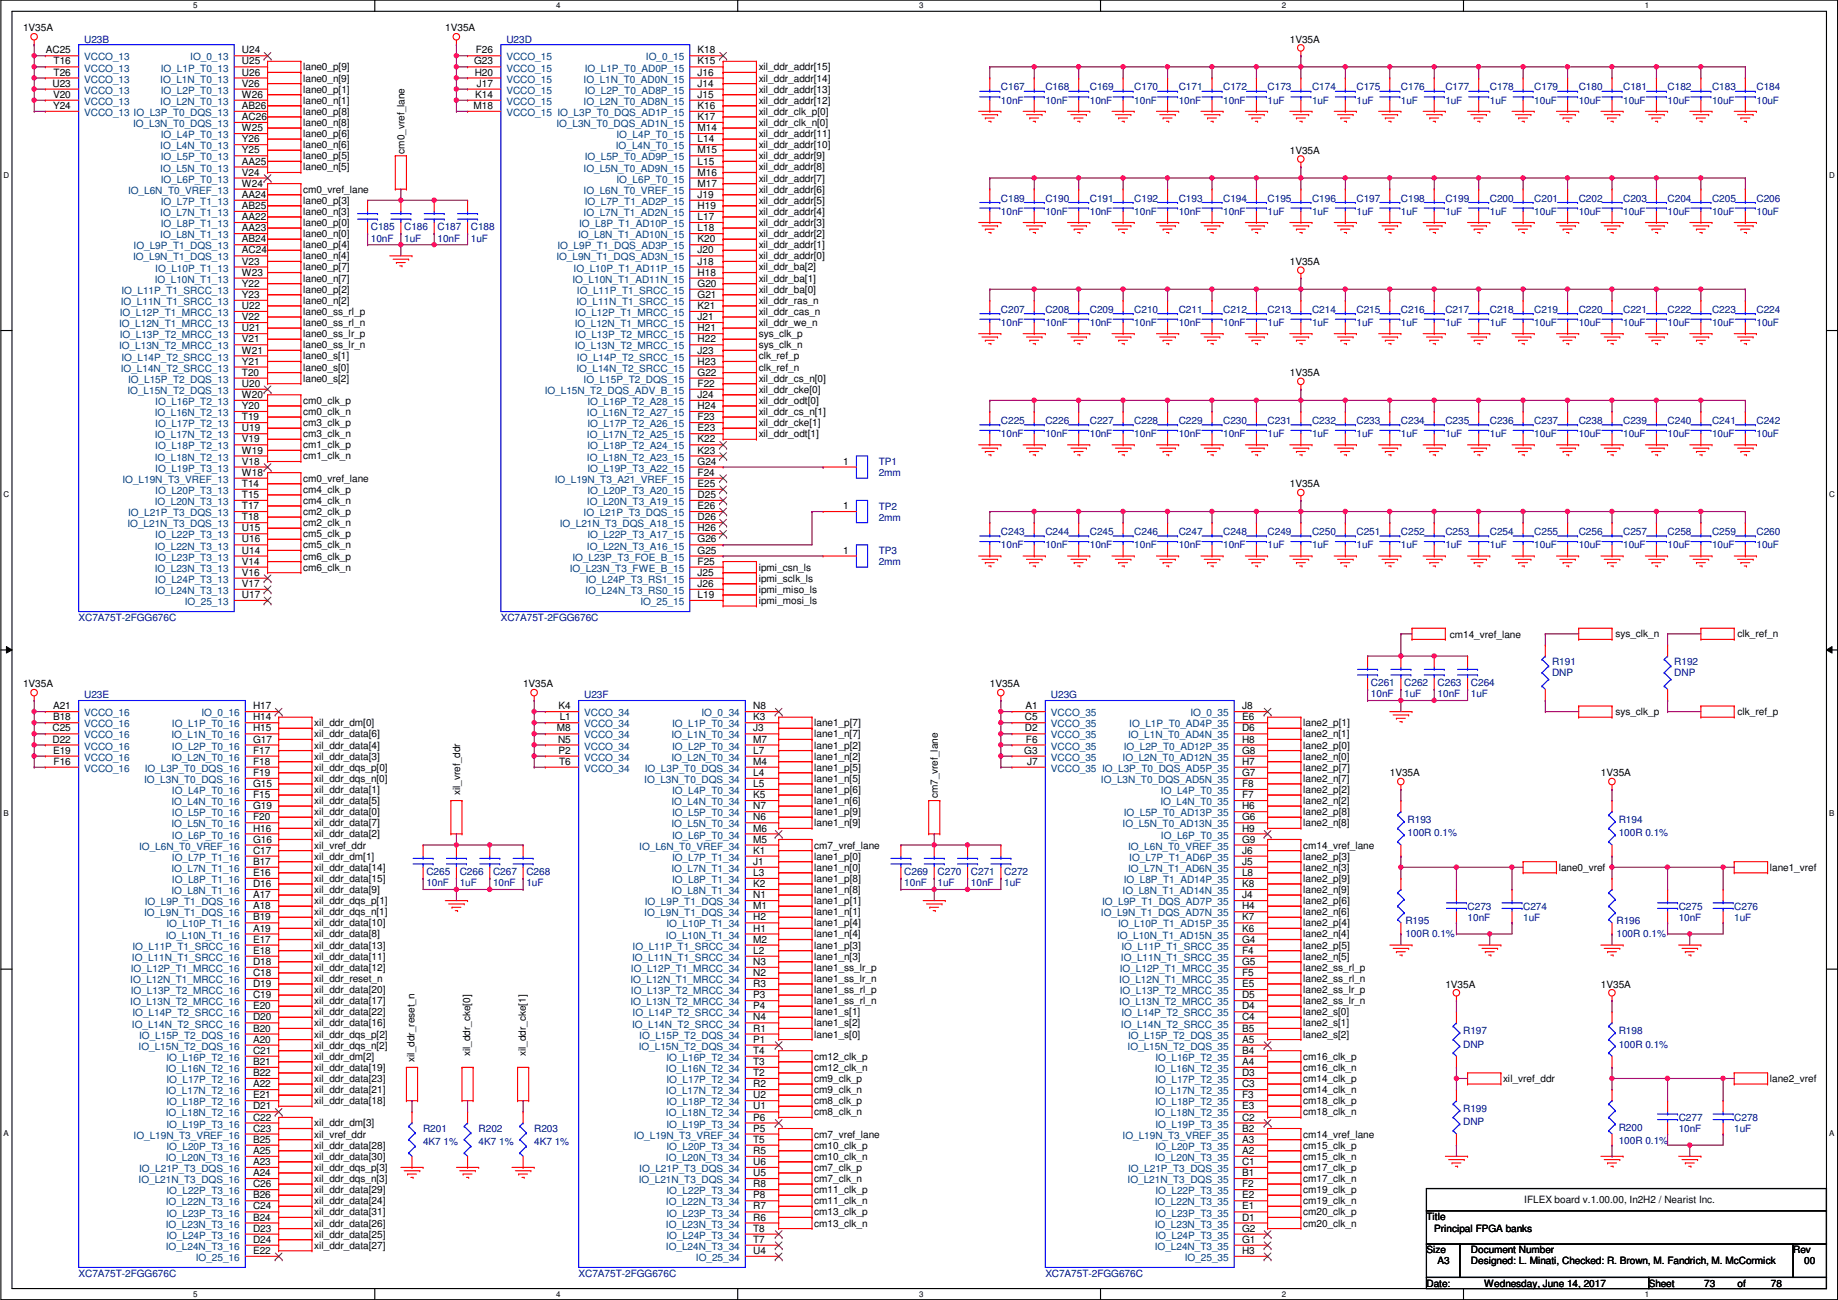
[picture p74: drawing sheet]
<svg xmlns="http://www.w3.org/2000/svg" width="420mm" height="297mm" viewBox="0 0 420 297" stroke-linecap="round" stroke-linejoin="round" font-family="sans-serif">
<defs><g id="words">
<g font-size="2.3">
<text x="5.3" y="7.2">1V35A</text>
<text x="101.8" y="7.2">1V35A</text>
<text x="294.8" y="9.7">1V35A</text>
<text x="10.5" y="12.2">AC25</text>
<text x="12.3" y="14.7">T16</text>
<text x="12.3" y="17.3">T26</text>
<text x="55.3" y="12.2">U24</text>
<text x="55.3" y="14.7">U25</text>
<text x="55.3" y="17.3">U26</text>
<text x="69.3" y="16.1">lane0_p[9]</text>
<text x="108.4" y="14.7">G23</text>
<text x="108.5" y="17.3">H20</text>
<text x="108.8" y="12.2">F26</text>
<text x="159.5" y="12.2">K18</text>
<text x="159.5" y="14.7">K15</text>
<text x="159.5" y="17.3">J16</text>
<text x="173.4" y="16.1">xil_ddr_addr[15]</text>
<text x="12" y="19.8">U23</text>
<text x="12.1" y="22.4">V20</text>
<text x="55.3" y="19.8">V26</text>
<text x="55.3" y="22.4">W26</text>
<text x="69.3" y="18.6">lane0_n[9]</text>
<text x="69.3" y="21.2">lane0_p[1]</text>
<text x="69.3" y="23.7">lane0_n[1]</text>
<text x="108.7" y="22.4">K14</text>
<text x="109" y="19.8">J17</text>
<text x="159.5" y="19.8">J14</text>
<text x="159.5" y="22.4">J15</text>
<text x="173.4" y="18.6">xil_ddr_addr[14]</text>
<text x="173.4" y="21.2">xil_ddr_addr[13]</text>
<text x="173.4" y="23.7">xil_ddr_addr[12]</text>
<text x="12.2" y="24.9">Y24</text>
<text x="55.3" y="24.9">AB26</text>
<text x="55.3" y="27.4">AC26</text>
<text x="55.3" y="30">W25</text>
<text x="69.3" y="26.2">lane0_p[8]</text>
<text x="69.3" y="28.8">lane0_n[8]</text>
<text x="108.3" y="24.9">M18</text>
<text x="159.5" y="24.9">K16</text>
<text x="159.5" y="27.4">K17</text>
<text x="159.5" y="30">M14</text>
<text x="173.4" y="26.2">xil_ddr_clk_p[0]</text>
<text x="173.4" y="28.8">xil_ddr_clk_n[0]</text>
<text x="55.3" y="32.5">Y26</text>
<text x="55.3" y="35.1">Y25</text>
<text x="69.3" y="31.3">lane0_p[6]</text>
<text x="69.3" y="33.9">lane0_n[6]</text>
<text x="92.5" y="35.1" transform="rotate(-90 92.5 35.1)">cm0_vref_lane</text>
<text x="159.5" y="32.5">L14</text>
<text x="159.5" y="35.1">M15</text>
<text x="173.4" y="31.3">xil_ddr_addr[11]</text>
<text x="173.4" y="33.9">xil_ddr_addr[10]</text>
<text x="294.8" y="35.1">1V35A</text>
<text x="55.3" y="37.6">AA25</text>
<text x="55.3" y="40.1">V24</text>
<text x="69.3" y="36.4">lane0_p[5]</text>
<text x="69.3" y="38.9">lane0_n[5]</text>
<text x="159.5" y="37.6">L15</text>
<text x="159.5" y="40.1">M16</text>
<text x="173.4" y="36.4">xil_ddr_addr[9]</text>
<text x="173.4" y="38.9">xil_ddr_addr[8]</text>
<text x="173.4" y="41.5">xil_ddr_addr[7]</text>
<text x="55.3" y="42.7">W24</text>
<text x="55.3" y="45.2">AA24</text>
<text x="55.3" y="47.8">AB25</text>
<text x="69.3" y="44">cm0_vref_lane</text>
<text x="69.3" y="46.6">lane0_p[3]</text>
<text x="159.5" y="42.7">M17</text>
<text x="159.5" y="45.2">J19</text>
<text x="159.5" y="47.8">H19</text>
<text x="173.4" y="44">xil_ddr_addr[6]</text>
<text x="173.4" y="46.6">xil_ddr_addr[5]</text>
<text x="55.3" y="50.3">AA22</text>
<text x="55.3" y="52.8">AA23</text>
<text x="69.3" y="49.1">lane0_n[3]</text>
<text x="69.3" y="51.6">lane0_p[0]</text>
<text x="159.5" y="50.3">L17</text>
<text x="159.5" y="52.8">L18</text>
<text x="173.4" y="49.1">xil_ddr_addr[4]</text>
<text x="173.4" y="51.6">xil_ddr_addr[3]</text>
<text x="55.3" y="55.4">AB24</text>
<text x="55.3" y="57.9">AC24</text>
<text x="69.3" y="54.2">lane0_n[0]</text>
<text x="69.3" y="56.7">lane0_p[4]</text>
<text x="69.3" y="59.3">lane0_n[4]</text>
<text x="159.5" y="55.4">K20</text>
<text x="159.5" y="57.9">J20</text>
<text x="173.4" y="54.2">xil_ddr_addr[2]</text>
<text x="173.4" y="56.7">xil_ddr_addr[1]</text>
<text x="173.4" y="59.3">xil_ddr_addr[0]</text>
<text x="55.3" y="60.5">V23</text>
<text x="55.3" y="63">W23</text>
<text x="55.3" y="65.5">Y22</text>
<text x="69.3" y="61.8">lane0_p[7]</text>
<text x="69.3" y="64.3">lane0_n[7]</text>
<text x="159.5" y="60.5">J18</text>
<text x="159.5" y="63">H18</text>
<text x="159.5" y="65.5">G20</text>
<text x="173.4" y="61.8">xil_ddr_ba[2]</text>
<text x="173.4" y="64.3">xil_ddr_ba[1]</text>
<text x="294.8" y="60.5">1V35A</text>
<text x="55.3" y="68.1">Y23</text>
<text x="55.3" y="70.6">U22</text>
<text x="69.3" y="72">lane0_ss_rl_p</text>
<text x="69.3" y="66.9">lane0_p[2]</text>
<text x="69.3" y="69.4">lane0_n[2]</text>
<text x="159.5" y="68.1">G21</text>
<text x="159.5" y="70.6">K21</text>
<text x="173.4" y="66.9">xil_ddr_ba[0]</text>
<text x="173.4" y="69.4">xil_ddr_ras_n</text>
<text x="173.4" y="72">xil_ddr_cas_n</text>
<text x="55.3" y="73.2">V22</text>
<text x="55.3" y="75.7">U21</text>
<text x="69.3" y="74.5">lane0_ss_rl_n</text>
<text x="69.3" y="77">lane0_ss_lr_p</text>
<text x="159.5" y="73.2">J21</text>
<text x="159.5" y="75.7">H21</text>
<text x="173.4" y="74.5">xil_ddr_we_n</text>
<text x="173.4" y="77">sys_clk_p</text>
<text x="55.3" y="78.2">V21</text>
<text x="55.3" y="80.8">W21</text>
<text x="55.3" y="83.3">Y21</text>
<text x="69.3" y="79.6">lane0_ss_lr_n</text>
<text x="69.3" y="82.1">lane0_s[1]</text>
<text x="159.5" y="78.2">H22</text>
<text x="159.5" y="80.8">J23</text>
<text x="159.5" y="83.3">H23</text>
<text x="173.4" y="79.6">sys_clk_n</text>
<text x="173.4" y="82.1">clk_ref_p</text>
<text x="55.3" y="85.9">T20</text>
<text x="55.3" y="88.4">U20</text>
<text x="69.3" y="84.7">lane0_s[0]</text>
<text x="69.3" y="87.2">lane0_s[2]</text>
<text x="159.5" y="85.9">G22</text>
<text x="159.5" y="88.4">F22</text>
<text x="173.4" y="84.7">clk_ref_n</text>
<text x="173.4" y="87.2">xil_ddr_cs_n[0]</text>
<text x="173.4" y="89.7">xil_ddr_cke[0]</text>
<text x="294.8" y="85.9">1V35A</text>
<text x="55.3" y="90.9">W20</text>
<text x="55.3" y="93.5">Y20</text>
<text x="69.3" y="92.3">cm0_clk_p</text>
<text x="69.3" y="94.8">cm0_clk_n</text>
<text x="159.5" y="90.9">J24</text>
<text x="159.5" y="93.5">H24</text>
<text x="173.4" y="92.3">xil_ddr_odt[0]</text>
<text x="173.4" y="94.8">xil_ddr_cs_n[1]</text>
<text x="55.3" y="96">T19</text>
<text x="55.3" y="98.6">U19</text>
<text x="55.3" y="101.1">V19</text>
<text x="69.3" y="97.4">cm3_clk_p</text>
<text x="69.3" y="99.9">cm3_clk_n</text>
<text x="159.5" y="96">F23</text>
<text x="159.5" y="98.6">E23</text>
<text x="159.5" y="101.1">K22</text>
<text x="173.4" y="97.4">xil_ddr_cke[1]</text>
<text x="173.4" y="99.9">xil_ddr_odt[1]</text>
<text x="55.3" y="103.6">W19</text>
<text x="55.3" y="106.2">V18</text>
<text x="69.3" y="105">cm1_clk_n</text>
<text x="69.3" y="102.4">cm1_clk_p</text>
<text x="159.5" y="103.6">K23</text>
<text x="159.5" y="106.2">G24</text>
<text x="192.7" y="106.2">1</text>
<text x="55.3" y="108.7">W18</text>
<text x="55.3" y="111.3">T14</text>
<text x="55.3" y="113.8">T15</text>
<text x="69.3" y="110.1">cm0_vref_lane</text>
<text x="69.3" y="112.6">cm4_clk_p</text>
<text x="159.5" y="108.7">F24</text>
<text x="159.5" y="111.3">E25</text>
<text x="159.5" y="113.8">D25</text>
<text x="294.8" y="111.3">1V35A</text>
<text x="55.3" y="116.3">T17</text>
<text x="55.3" y="118.9">T18</text>
<text x="69.3" y="115.1">cm4_clk_n</text>
<text x="69.3" y="117.7">cm2_clk_p</text>
<text x="159.5" y="116.3">E26</text>
<text x="159.5" y="118.9">D26</text>
<text x="192.7" y="116.3">1</text>
<text x="55.3" y="121.4">U15</text>
<text x="55.3" y="124">U16</text>
<text x="69.3" y="122.8">cm5_clk_p</text>
<text x="69.3" y="120.2">cm2_clk_n</text>
<text x="69.3" y="125.3">cm5_clk_n</text>
<text x="159.5" y="121.4">H26</text>
<text x="159.5" y="124">G26</text>
<text x="55.3" y="126.5">U14</text>
<text x="55.3" y="129">V14</text>
<text x="55.3" y="131.6">V16</text>
<text x="69.3" y="130.4">cm6_clk_n</text>
<text x="69.3" y="127.8">cm6_clk_p</text>
<text x="159.5" y="126.5">G25</text>
<text x="159.5" y="129">F25</text>
<text x="159.5" y="131.6">J25</text>
<text x="173.4" y="130.4">ipmi_csn_ls</text>
<text x="192.7" y="126.5">1</text>
<text x="55.3" y="134.1">V17</text>
<text x="55.3" y="136.7">U17</text>
<text x="159.5" y="134.1">J26</text>
<text x="159.5" y="136.7">L19</text>
<text x="173.4" y="132.9">ipmi_sclk_ls</text>
<text x="173.4" y="135.5">ipmi_miso_ls</text>
<text x="173.4" y="138">ipmi_mosi_ls</text>
<text x="331.4" y="145.9">cm14_vref_lane</text>
<text x="369.3" y="145.6">sys_clk_n</text>
<text x="397.2" y="145.6">clk_ref_n</text>
<text x="5.3" y="157.1">1V35A</text>
<text x="119.6" y="157.1">1V35A</text>
<text x="226.3" y="157.1">1V35A</text>
<text x="12" y="167.1">C25</text>
<text x="12.1" y="162.1">A21</text>
<text x="12.1" y="164.6">B18</text>
<text x="57.9" y="162.1">H17</text>
<text x="57.9" y="164.6">H14</text>
<text x="57.9" y="167.1">H15</text>
<text x="71.8" y="165.9">xil_ddr_dm[0]</text>
<text x="127.3" y="167.1">M8</text>
<text x="127.7" y="162.1">K4</text>
<text x="128" y="164.6">L1</text>
<text x="172.2" y="162.1">N8</text>
<text x="172.2" y="164.6">K3</text>
<text x="172.2" y="167.1">J3</text>
<text x="186.1" y="165.9">lane1_p[7]</text>
<text x="234.3" y="164.6">C5</text>
<text x="234.3" y="167.1">D2</text>
<text x="234.4" y="162.1">A1</text>
<text x="283.9" y="162.1">J8</text>
<text x="283.9" y="164.6">E6</text>
<text x="283.9" y="167.1">D6</text>
<text x="297.9" y="165.9">lane2_p[1]</text>
<text x="369.3" y="163.4">sys_clk_p</text>
<text x="397.2" y="163.4">clk_ref_p</text>
<text x="12" y="169.7">D22</text>
<text x="12.1" y="172.2">E19</text>
<text x="57.9" y="169.7">G17</text>
<text x="57.9" y="172.2">F17</text>
<text x="71.8" y="168.5">xil_ddr_data[6]</text>
<text x="71.8" y="171">xil_ddr_data[4]</text>
<text x="71.8" y="173.6">xil_ddr_data[3]</text>
<text x="127.6" y="169.7">N5</text>
<text x="127.7" y="172.2">P2</text>
<text x="172.2" y="169.7">M7</text>
<text x="172.2" y="172.2">L7</text>
<text x="186.1" y="168.5">lane1_n[7]</text>
<text x="186.1" y="171">lane1_p[2]</text>
<text x="186.1" y="173.6">lane1_n[2]</text>
<text x="234.1" y="172.2">G3</text>
<text x="234.5" y="169.7">F6</text>
<text x="283.9" y="169.7">H8</text>
<text x="283.9" y="172.2">G8</text>
<text x="297.9" y="168.5">lane2_n[1]</text>
<text x="297.9" y="171">lane2_p[0]</text>
<text x="297.9" y="173.6">lane2_n[0]</text>
<text x="12.3" y="174.8">F16</text>
<text x="57.9" y="174.8">F18</text>
<text x="57.9" y="177.3">F19</text>
<text x="57.9" y="179.8">G15</text>
<text x="71.8" y="176.1">xil_ddr_dqs_p[0]</text>
<text x="71.8" y="178.6">xil_ddr_dqs_n[0]</text>
<text x="127.8" y="174.8">T6</text>
<text x="172.2" y="174.8">M4</text>
<text x="172.2" y="177.3">L4</text>
<text x="172.2" y="179.8">L5</text>
<text x="186.1" y="176.1">lane1_p[5]</text>
<text x="186.1" y="178.6">lane1_n[5]</text>
<text x="234.8" y="174.8">J7</text>
<text x="283.9" y="174.8">H7</text>
<text x="283.9" y="177.3">G7</text>
<text x="283.9" y="179.8">F8</text>
<text x="297.9" y="176.1">lane2_p[7]</text>
<text x="297.9" y="178.6">lane2_n[7]</text>
<text x="317.7" y="177.4">1V35A</text>
<text x="366" y="177.4">1V35A</text>
<text x="57.9" y="182.4">F15</text>
<text x="57.9" y="184.9">G19</text>
<text x="71.8" y="181.2">xil_ddr_data[1]</text>
<text x="71.8" y="183.7">xil_ddr_data[5]</text>
<text x="105.2" y="181.7" transform="rotate(-90 105.2 181.7)">xil_vref_ddr</text>
<text x="172.2" y="182.4">K5</text>
<text x="172.2" y="184.9">N7</text>
<text x="186.1" y="181.2">lane1_p[6]</text>
<text x="186.1" y="183.7">lane1_n[6]</text>
<text x="214.4" y="182.4" transform="rotate(-90 214.4 182.4)">cm7_vref_lane</text>
<text x="283.9" y="182.4">F7</text>
<text x="283.9" y="184.9">H6</text>
<text x="297.9" y="181.2">lane2_p[2]</text>
<text x="297.9" y="183.7">lane2_n[2]</text>
<text x="57.9" y="187.5">F20</text>
<text x="57.9" y="190">H16</text>
<text x="71.8" y="186.3">xil_ddr_data[0]</text>
<text x="71.8" y="188.8">xil_ddr_data[7]</text>
<text x="71.8" y="191.3">xil_ddr_data[2]</text>
<text x="172.2" y="187.5">N6</text>
<text x="172.2" y="190">M6</text>
<text x="186.1" y="186.3">lane1_p[9]</text>
<text x="186.1" y="188.8">lane1_n[9]</text>
<text x="283.9" y="187.5">G6</text>
<text x="283.9" y="190">H9</text>
<text x="297.9" y="186.3">lane2_p[8]</text>
<text x="297.9" y="188.8">lane2_n[8]</text>
<text x="57.9" y="192.5">G16</text>
<text x="57.9" y="195.1">C17</text>
<text x="57.9" y="197.6">B17</text>
<text x="71.8" y="193.9">xil_vref_ddr</text>
<text x="71.8" y="196.4">xil_ddr_dm[1]</text>
<text x="172.2" y="192.5">M5</text>
<text x="172.2" y="195.1">K1</text>
<text x="172.2" y="197.6">J1</text>
<text x="186.1" y="193.9">cm7_vref_lane</text>
<text x="186.1" y="196.4">lane1_p[0]</text>
<text x="283.9" y="192.5">G9</text>
<text x="283.9" y="195.1">J6</text>
<text x="283.9" y="197.6">J5</text>
<text x="297.9" y="193.9">cm14_vref_lane</text>
<text x="297.9" y="196.4">lane2_p[3]</text>
<text x="57.9" y="200.2">E16</text>
<text x="57.9" y="202.7">D16</text>
<text x="71.8" y="199">xil_ddr_data[14]</text>
<text x="71.8" y="201.5">xil_ddr_data[15]</text>
<text x="172.2" y="200.2">L3</text>
<text x="172.2" y="202.7">K2</text>
<text x="186.1" y="199">lane1_n[0]</text>
<text x="186.1" y="201.5">lane1_p[8]</text>
<text x="283.9" y="200.2">L8</text>
<text x="283.9" y="202.7">K8</text>
<text x="297.9" y="199">lane2_n[3]</text>
<text x="297.9" y="201.5">lane2_p[9]</text>
<text x="356.3" y="199">lane0_vref</text>
<text x="404.6" y="199">lane1_vref</text>
<text x="57.9" y="205.2">A17</text>
<text x="57.9" y="207.8">A18</text>
<text x="71.8" y="204">xil_ddr_data[9]</text>
<text x="71.8" y="206.6">xil_ddr_dqs_p[1]</text>
<text x="71.8" y="209.1">xil_ddr_dqs_n[1]</text>
<text x="172.2" y="205.2">N1</text>
<text x="172.2" y="207.8">M1</text>
<text x="186.1" y="204">lane1_n[8]</text>
<text x="186.1" y="206.6">lane1_p[1]</text>
<text x="186.1" y="209.1">lane1_n[1]</text>
<text x="283.9" y="205.2">J4</text>
<text x="283.9" y="207.8">H4</text>
<text x="297.9" y="204">lane2_n[9]</text>
<text x="297.9" y="206.6">lane2_p[6]</text>
<text x="297.9" y="209.1">lane2_n[6]</text>
<text x="57.9" y="210.3">B19</text>
<text x="57.9" y="212.9">A19</text>
<text x="57.9" y="215.4">E17</text>
<text x="71.8" y="211.7">xil_ddr_data[10]</text>
<text x="71.8" y="214.2">xil_ddr_data[8]</text>
<text x="172.2" y="210.3">H2</text>
<text x="172.2" y="212.9">H1</text>
<text x="172.2" y="215.4">M2</text>
<text x="186.1" y="211.7">lane1_p[4]</text>
<text x="186.1" y="214.2">lane1_n[4]</text>
<text x="283.9" y="210.3">K7</text>
<text x="283.9" y="212.9">K6</text>
<text x="283.9" y="215.4">G4</text>
<text x="297.9" y="211.7">lane2_p[4]</text>
<text x="297.9" y="214.2">lane2_n[4]</text>
<text x="57.9" y="217.9">E18</text>
<text x="57.9" y="220.5">D18</text>
<text x="71.8" y="216.7">xil_ddr_data[13]</text>
<text x="71.8" y="219.3">xil_ddr_data[11]</text>
<text x="71.8" y="221.8">xil_ddr_data[12]</text>
<text x="172.2" y="217.9">L2</text>
<text x="172.2" y="220.5">N3</text>
<text x="186.1" y="221.8">lane1_ss_lr_p</text>
<text x="186.1" y="216.7">lane1_p[3]</text>
<text x="186.1" y="219.3">lane1_n[3]</text>
<text x="283.9" y="217.9">F4</text>
<text x="283.9" y="220.5">G5</text>
<text x="297.9" y="221.8">lane2_ss_rl_p</text>
<text x="297.9" y="216.7">lane2_p[5]</text>
<text x="297.9" y="219.3">lane2_n[5]</text>
<text x="57.9" y="223">C18</text>
<text x="57.9" y="225.6">D19</text>
<text x="71.8" y="224.4">xil_ddr_reset_n</text>
<text x="71.8" y="226.9">xil_ddr_data[20]</text>
<text x="172.2" y="223">N2</text>
<text x="172.2" y="225.6">R3</text>
<text x="186.1" y="224.4">lane1_ss_lr_n</text>
<text x="186.1" y="226.9">lane1_ss_rl_p</text>
<text x="283.9" y="223">F5</text>
<text x="283.9" y="225.6">E5</text>
<text x="297.9" y="224.4">lane2_ss_rl_n</text>
<text x="297.9" y="226.9">lane2_ss_lr_p</text>
<text x="330.4" y="225.6">1V35A</text>
<text x="366" y="225.6">1V35A</text>
<text x="57.9" y="228.1">C19</text>
<text x="57.9" y="230.6">E20</text>
<text x="57.9" y="233.2">D20</text>
<text x="71.8" y="229.4">xil_ddr_data[17]</text>
<text x="71.8" y="232">xil_ddr_data[22]</text>
<text x="172.2" y="228.1">P3</text>
<text x="172.2" y="230.6">P4</text>
<text x="172.2" y="233.2">N4</text>
<text x="186.1" y="229.4">lane1_ss_rl_n</text>
<text x="186.1" y="232">lane1_s[1]</text>
<text x="283.9" y="228.1">D5</text>
<text x="283.9" y="230.6">D4</text>
<text x="283.9" y="233.2">C4</text>
<text x="297.9" y="229.4">lane2_ss_lr_n</text>
<text x="297.9" y="232">lane2_s[0]</text>
<text x="57.9" y="235.7">B20</text>
<text x="57.9" y="238.3">A20</text>
<text x="71.8" y="234.5">xil_ddr_data[16]</text>
<text x="71.8" y="237.1">xil_ddr_dqs_p[2]</text>
<text x="71.8" y="239.6">xil_ddr_dqs_n[2]</text>
<text x="172.2" y="235.7">R1</text>
<text x="172.2" y="238.3">P1</text>
<text x="186.1" y="234.5">lane1_s[2]</text>
<text x="186.1" y="237.1">lane1_s[0]</text>
<text x="283.9" y="235.7">B5</text>
<text x="283.9" y="238.3">A5</text>
<text x="297.9" y="234.5">lane2_s[1]</text>
<text x="297.9" y="237.1">lane2_s[2]</text>
<text x="57.9" y="240.8">C21</text>
<text x="57.9" y="243.3">B21</text>
<text x="57.9" y="245.9">B22</text>
<text x="71.8" y="242.1">xil_ddr_dm[2]</text>
<text x="71.8" y="244.7">xil_ddr_data[19]</text>
<text x="94.8" y="242.6" transform="rotate(-90 94.8 242.6)">xil_ddr_reset_n</text>
<text x="107.5" y="241.3" transform="rotate(-90 107.5 241.3)">xil_ddr_cke[0]</text>
<text x="120.2" y="241.3" transform="rotate(-90 120.2 241.3)">xil_ddr_cke[1]</text>
<text x="172.2" y="240.8">T4</text>
<text x="172.2" y="243.3">T3</text>
<text x="172.2" y="245.9">T2</text>
<text x="186.1" y="242.1">cm12_clk_p</text>
<text x="186.1" y="244.7">cm12_clk_n</text>
<text x="283.9" y="240.8">B4</text>
<text x="283.9" y="243.3">A4</text>
<text x="283.9" y="245.9">D3</text>
<text x="297.9" y="242.1">cm16_clk_p</text>
<text x="297.9" y="244.7">cm16_clk_n</text>
<text x="57.9" y="248.4">A22</text>
<text x="57.9" y="251">E21</text>
<text x="71.8" y="247.2">xil_ddr_data[23]</text>
<text x="71.8" y="249.8">xil_ddr_data[21]</text>
<text x="172.2" y="248.4">R2</text>
<text x="172.2" y="251">U2</text>
<text x="186.1" y="247.2">cm9_clk_p</text>
<text x="186.1" y="249.8">cm9_clk_n</text>
<text x="283.9" y="248.4">C3</text>
<text x="283.9" y="251">F3</text>
<text x="297.9" y="247.2">cm14_clk_p</text>
<text x="297.9" y="249.8">cm14_clk_n</text>
<text x="343.6" y="247.2">xil_vref_ddr</text>
<text x="404.6" y="247.2">lane2_vref</text>
<text x="57.9" y="253.5">D21</text>
<text x="57.9" y="256">C22</text>
<text x="71.8" y="252.3">xil_ddr_data[18]</text>
<text x="71.8" y="257.4">xil_ddr_dm[3]</text>
<text x="172.2" y="253.5">U1</text>
<text x="172.2" y="256">P6</text>
<text x="186.1" y="252.3">cm8_clk_p</text>
<text x="186.1" y="254.8">cm8_clk_n</text>
<text x="283.9" y="253.5">E3</text>
<text x="283.9" y="256">C2</text>
<text x="297.9" y="252.3">cm18_clk_p</text>
<text x="297.9" y="254.8">cm18_clk_n</text>
<text x="57.9" y="258.6">C23</text>
<text x="57.9" y="261.1">B25</text>
<text x="57.9" y="263.7">A25</text>
<text x="71.8" y="259.9">xil_vref_ddr</text>
<text x="71.8" y="262.5">xil_ddr_data[28]</text>
<text x="172.2" y="258.6">P5</text>
<text x="172.2" y="261.1">T5</text>
<text x="172.2" y="263.7">R5</text>
<text x="186.1" y="259.9">cm7_vref_lane</text>
<text x="186.1" y="262.5">cm10_clk_p</text>
<text x="283.9" y="258.6">B2</text>
<text x="283.9" y="261.1">A3</text>
<text x="283.9" y="263.7">A2</text>
<text x="297.9" y="259.9">cm14_vref_lane</text>
<text x="297.9" y="262.5">cm15_clk_p</text>
<text x="57.9" y="266.2">A23</text>
<text x="57.9" y="268.7">A24</text>
<text x="71.8" y="265">xil_ddr_data[30]</text>
<text x="71.8" y="267.5">xil_ddr_dqs_p[3]</text>
<text x="172.2" y="266.2">U6</text>
<text x="172.2" y="268.7">U5</text>
<text x="186.1" y="265">cm10_clk_n</text>
<text x="186.1" y="267.5">cm7_clk_p</text>
<text x="283.9" y="266.2">C1</text>
<text x="283.9" y="268.7">B1</text>
<text x="297.9" y="265">cm15_clk_n</text>
<text x="297.9" y="267.5">cm17_clk_p</text>
<text x="57.9" y="271.3">C26</text>
<text x="57.9" y="273.8">B26</text>
<text x="71.8" y="270.1">xil_ddr_dqs_n[3]</text>
<text x="71.8" y="272.6">xil_ddr_data[29]</text>
<text x="71.8" y="275.2">xil_ddr_data[24]</text>
<text x="172.2" y="271.3">R8</text>
<text x="172.2" y="273.8">P8</text>
<text x="186.1" y="270.1">cm7_clk_n</text>
<text x="186.1" y="272.6">cm11_clk_p</text>
<text x="186.1" y="275.2">cm11_clk_n</text>
<text x="283.9" y="271.3">F2</text>
<text x="283.9" y="273.8">E2</text>
<text x="297.9" y="270.1">cm17_clk_n</text>
<text x="297.9" y="272.6">cm19_clk_p</text>
<text x="297.9" y="275.2">cm19_clk_n</text>
<text x="348.4" y="274.9">IFLEX board v.1.00.00, In2H2 / Nearist Inc.</text>
<text x="57.9" y="276.4">C24</text>
<text x="57.9" y="278.9">B24</text>
<text x="57.9" y="281.4">D23</text>
<text x="71.8" y="277.7">xil_ddr_data[31]</text>
<text x="71.8" y="280.2">xil_ddr_data[26]</text>
<text x="172.2" y="276.4">R7</text>
<text x="172.2" y="278.9">R6</text>
<text x="172.2" y="281.4">T8</text>
<text x="186.1" y="277.7">cm13_clk_p</text>
<text x="186.1" y="280.2">cm13_clk_n</text>
<text x="283.9" y="276.4">E1</text>
<text x="283.9" y="278.9">D1</text>
<text x="283.9" y="281.4">G2</text>
<text x="297.9" y="277.7">cm20_clk_p</text>
<text x="297.9" y="280.2">cm20_clk_n</text>
<text x="326.1" y="278.7">Title</text>
<text x="327.9" y="281.5">Principal FPGA banks</text>
<text x="57.9" y="284">D24</text>
<text x="57.9" y="286.5">E22</text>
<text x="71.8" y="282.8">xil_ddr_data[25]</text>
<text x="71.8" y="285.3">xil_ddr_data[27]</text>
<text x="172.2" y="284">T7</text>
<text x="172.2" y="286.5">U4</text>
<text x="283.9" y="284">G1</text>
<text x="283.9" y="286.5">H3</text>
<text x="326.1" y="286.3">Size</text>
<text x="336.2" y="286.3">Document Number</text>
<text x="409.9" y="286.3">Rev</text>
<text x="326.1" y="294">Date:</text>
<text x="328.6" y="288.9">A3</text>
<text x="336.2" y="288.9">Designed: L. Minati, Checked: R. Brown, M. Fandrich, M. McCormick</text>
<text x="339.3" y="294">Wednesday, June 14, 2017</text>
<text x="376.9" y="294">Sheet</text>
<text x="389.6" y="294">73</text>
<text x="397.2" y="294">of</text>
<text x="404.8" y="294">78</text>
<text x="412.4" y="288.9">00</text>
</g>
<g font-size="2.3" fill="#000080">
<text x="19.3" y="9.7">U23B</text>
<text x="115.8" y="9.7">U23D</text>
<text x="228.8" y="20.7">C167</text>
<text x="228.8" y="23.7">10nF</text>
<text x="239" y="20.7">C168</text>
<text x="239" y="23.7">10nF</text>
<text x="249.1" y="20.7">C169</text>
<text x="249.1" y="23.7">10nF</text>
<text x="259.3" y="20.7">C170</text>
<text x="259.3" y="23.7">10nF</text>
<text x="269.4" y="20.7">C171</text>
<text x="269.4" y="23.7">10nF</text>
<text x="279.6" y="20.7">C172</text>
<text x="279.6" y="23.7">10nF</text>
<text x="289.8" y="20.7">C173</text>
<text x="289.8" y="23.7">1uF</text>
<text x="299.9" y="20.7">C174</text>
<text x="299.9" y="23.7">1uF</text>
<text x="310.1" y="20.7">C175</text>
<text x="310.1" y="23.7">1uF</text>
<text x="320.2" y="20.7">C176</text>
<text x="320.2" y="23.7">1uF</text>
<text x="330.4" y="20.7">C177</text>
<text x="330.4" y="23.7">1uF</text>
<text x="340.6" y="20.7">C178</text>
<text x="340.6" y="23.7">1uF</text>
<text x="350.7" y="20.7">C179</text>
<text x="350.7" y="23.7">10uF</text>
<text x="360.9" y="20.7">C180</text>
<text x="360.9" y="23.7">10uF</text>
<text x="371" y="20.7">C181</text>
<text x="371" y="23.7">10uF</text>
<text x="381.2" y="20.7">C182</text>
<text x="381.2" y="23.7">10uF</text>
<text x="391.4" y="20.7">C183</text>
<text x="391.4" y="23.7">10uF</text>
<text x="401.5" y="20.7">C184</text>
<text x="401.5" y="23.7">10uF</text>
<text x="228.8" y="46.1">C189</text>
<text x="239" y="46.1">C190</text>
<text x="249.1" y="46.1">C191</text>
<text x="259.3" y="46.1">C192</text>
<text x="269.4" y="46.1">C193</text>
<text x="279.6" y="46.1">C194</text>
<text x="289.8" y="46.1">C195</text>
<text x="299.9" y="46.1">C196</text>
<text x="310.1" y="46.1">C197</text>
<text x="320.2" y="46.1">C198</text>
<text x="330.4" y="46.1">C199</text>
<text x="340.6" y="46.1">C200</text>
<text x="350.7" y="46.1">C201</text>
<text x="360.9" y="46.1">C202</text>
<text x="371" y="46.1">C203</text>
<text x="381.2" y="46.1">C204</text>
<text x="391.4" y="46.1">C205</text>
<text x="401.5" y="46.1">C206</text>
<text x="84.8" y="52.7">C185</text>
<text x="92.4" y="52.7">C186</text>
<text x="100" y="52.7">C187</text>
<text x="107.6" y="52.7">C188</text>
<text x="228.8" y="49.1">10nF</text>
<text x="239" y="49.1">10nF</text>
<text x="249.1" y="49.1">10nF</text>
<text x="259.3" y="49.1">10nF</text>
<text x="269.4" y="49.1">10nF</text>
<text x="279.6" y="49.1">10nF</text>
<text x="289.8" y="49.1">1uF</text>
<text x="299.9" y="49.1">1uF</text>
<text x="310.1" y="49.1">1uF</text>
<text x="320.2" y="49.1">1uF</text>
<text x="330.4" y="49.1">1uF</text>
<text x="340.6" y="49.1">1uF</text>
<text x="350.7" y="49.1">10uF</text>
<text x="360.9" y="49.1">10uF</text>
<text x="371" y="49.1">10uF</text>
<text x="381.2" y="49.1">10uF</text>
<text x="391.4" y="49.1">10uF</text>
<text x="401.5" y="49.1">10uF</text>
<text x="84.8" y="55.2">10nF</text>
<text x="92.4" y="55.2">1uF</text>
<text x="100" y="55.2">10nF</text>
<text x="107.6" y="55.2">1uF</text>
<text x="228.8" y="71.5">C207</text>
<text x="239" y="71.5">C208</text>
<text x="249.1" y="71.5">C209</text>
<text x="259.3" y="71.5">C210</text>
<text x="269.4" y="71.5">C211</text>
<text x="279.6" y="71.5">C212</text>
<text x="289.8" y="71.5">C213</text>
<text x="299.9" y="71.5">C214</text>
<text x="310.1" y="71.5">C215</text>
<text x="320.2" y="71.5">C216</text>
<text x="330.4" y="71.5">C217</text>
<text x="340.6" y="71.5">C218</text>
<text x="350.7" y="71.5">C219</text>
<text x="360.9" y="71.5">C220</text>
<text x="371" y="71.5">C221</text>
<text x="381.2" y="71.5">C222</text>
<text x="391.4" y="71.5">C223</text>
<text x="401.5" y="71.5">C224</text>
<text x="228.8" y="74.5">10nF</text>
<text x="239" y="74.5">10nF</text>
<text x="249.1" y="74.5">10nF</text>
<text x="259.3" y="74.5">10nF</text>
<text x="269.4" y="74.5">10nF</text>
<text x="279.6" y="74.5">10nF</text>
<text x="289.8" y="74.5">1uF</text>
<text x="299.9" y="74.5">1uF</text>
<text x="310.1" y="74.5">1uF</text>
<text x="320.2" y="74.5">1uF</text>
<text x="330.4" y="74.5">1uF</text>
<text x="340.6" y="74.5">1uF</text>
<text x="350.7" y="74.5">10uF</text>
<text x="360.9" y="74.5">10uF</text>
<text x="371" y="74.5">10uF</text>
<text x="381.2" y="74.5">10uF</text>
<text x="391.4" y="74.5">10uF</text>
<text x="401.5" y="74.5">10uF</text>
<text x="228.8" y="96.9">C225</text>
<text x="228.8" y="99.9">10nF</text>
<text x="239" y="96.9">C226</text>
<text x="239" y="99.9">10nF</text>
<text x="249.1" y="96.9">C227</text>
<text x="249.1" y="99.9">10nF</text>
<text x="259.3" y="96.9">C228</text>
<text x="259.3" y="99.9">10nF</text>
<text x="269.4" y="96.9">C229</text>
<text x="269.4" y="99.9">10nF</text>
<text x="279.6" y="96.9">C230</text>
<text x="279.6" y="99.9">10nF</text>
<text x="289.8" y="96.9">C231</text>
<text x="289.8" y="99.9">1uF</text>
<text x="299.9" y="96.9">C232</text>
<text x="299.9" y="99.9">1uF</text>
<text x="310.1" y="96.9">C233</text>
<text x="310.1" y="99.9">1uF</text>
<text x="320.2" y="96.9">C234</text>
<text x="320.2" y="99.9">1uF</text>
<text x="330.4" y="96.9">C235</text>
<text x="330.4" y="99.9">1uF</text>
<text x="340.6" y="96.9">C236</text>
<text x="340.6" y="99.9">1uF</text>
<text x="350.7" y="96.9">C237</text>
<text x="350.7" y="99.9">10uF</text>
<text x="360.9" y="96.9">C238</text>
<text x="360.9" y="99.9">10uF</text>
<text x="371" y="96.9">C239</text>
<text x="371" y="99.9">10uF</text>
<text x="381.2" y="96.9">C240</text>
<text x="381.2" y="99.9">10uF</text>
<text x="391.4" y="96.9">C241</text>
<text x="391.4" y="99.9">10uF</text>
<text x="401.5" y="96.9">C242</text>
<text x="401.5" y="99.9">10uF</text>
<text x="200.9" y="106.3">TP1</text>
<text x="200.9" y="108.8">2mm</text>
<text x="200.9" y="116.4">TP2</text>
<text x="200.9" y="119">2mm</text>
<text x="228.8" y="122.3">C243</text>
<text x="228.8" y="125.3">10nF</text>
<text x="239" y="122.3">C244</text>
<text x="239" y="125.3">10nF</text>
<text x="249.1" y="122.3">C245</text>
<text x="249.1" y="125.3">10nF</text>
<text x="259.3" y="122.3">C246</text>
<text x="259.3" y="125.3">10nF</text>
<text x="269.4" y="122.3">C247</text>
<text x="269.4" y="125.3">10nF</text>
<text x="279.6" y="122.3">C248</text>
<text x="279.6" y="125.3">10nF</text>
<text x="289.8" y="122.3">C249</text>
<text x="289.8" y="125.3">1uF</text>
<text x="299.9" y="122.3">C250</text>
<text x="299.9" y="125.3">1uF</text>
<text x="310.1" y="122.3">C251</text>
<text x="310.1" y="125.3">1uF</text>
<text x="320.2" y="122.3">C252</text>
<text x="320.2" y="125.3">1uF</text>
<text x="330.4" y="122.3">C253</text>
<text x="330.4" y="125.3">1uF</text>
<text x="340.6" y="122.3">C254</text>
<text x="340.6" y="125.3">1uF</text>
<text x="350.7" y="122.3">C255</text>
<text x="350.7" y="125.3">10uF</text>
<text x="360.9" y="122.3">C256</text>
<text x="360.9" y="125.3">10uF</text>
<text x="371" y="122.3">C257</text>
<text x="371" y="125.3">10uF</text>
<text x="381.2" y="122.3">C258</text>
<text x="381.2" y="125.3">10uF</text>
<text x="391.4" y="122.3">C259</text>
<text x="391.4" y="125.3">10uF</text>
<text x="401.5" y="122.3">C260</text>
<text x="401.5" y="125.3">10uF</text>
<text x="200.9" y="126.6">TP3</text>
<text x="200.9" y="129.1">2mm</text>
<text x="18" y="141.8">XC7A75T-2FGG676C</text>
<text x="114.5" y="141.8">XC7A75T-2FGG676C</text>
<text x="354.8" y="152">R191</text>
<text x="354.8" y="154.5">DNP</text>
<text x="382.7" y="152">R192</text>
<text x="382.7" y="154.5">DNP</text>
<text x="19.3" y="159.6">U23E</text>
<text x="133.6" y="159.6">U23F</text>
<text x="240.2" y="159.6">U23G</text>
<text x="313.4" y="156.8">C261</text>
<text x="313.4" y="159.3">10nF</text>
<text x="321" y="156.8">C262</text>
<text x="321" y="159.3">1uF</text>
<text x="328.6" y="156.8">C263</text>
<text x="328.6" y="159.3">10nF</text>
<text x="336.2" y="156.8">C264</text>
<text x="336.2" y="159.3">1uF</text>
<text x="321.8" y="188">R193</text>
<text x="321.8" y="191.1">100R 0.1%</text>
<text x="370" y="188">R194</text>
<text x="370" y="191.1">100R 0.1%</text>
<text x="97.5" y="200">C265</text>
<text x="97.5" y="202.5">10nF</text>
<text x="105.1" y="200">C266</text>
<text x="105.1" y="202.5">1uF</text>
<text x="112.7" y="200">C267</text>
<text x="112.7" y="202.5">10nF</text>
<text x="120.3" y="200">C268</text>
<text x="120.3" y="202.5">1uF</text>
<text x="206.7" y="200">C269</text>
<text x="206.7" y="202.5">10nF</text>
<text x="214.3" y="200">C270</text>
<text x="214.3" y="202.5">1uF</text>
<text x="221.9" y="200">C271</text>
<text x="221.9" y="202.5">10nF</text>
<text x="229.6" y="200">C272</text>
<text x="229.6" y="202.5">1uF</text>
<text x="335.5" y="207.9">C273</text>
<text x="348.2" y="207.9">C274</text>
<text x="383.7" y="207.9">C275</text>
<text x="396.4" y="207.9">C276</text>
<text x="321.3" y="211.2">R195</text>
<text x="321.3" y="214.2">100R 0.1%</text>
<text x="335.5" y="210.4">10nF</text>
<text x="348.2" y="210.4">1uF</text>
<text x="369.5" y="211.2">R196</text>
<text x="369.5" y="214.2">100R 0.1%</text>
<text x="383.7" y="210.4">10nF</text>
<text x="396.4" y="210.4">1uF</text>
<text x="334.5" y="236.3">R197</text>
<text x="334.5" y="239.4">DNP</text>
<text x="370" y="236.3">R198</text>
<text x="370" y="239.4">100R 0.1%</text>
<text x="334.5" y="254.1">R199</text>
<text x="334.5" y="257.1">DNP</text>
<text x="383.7" y="256.1">C277</text>
<text x="396.4" y="256.1">C278</text>
<text x="96.7" y="258.7">R201</text>
<text x="96.7" y="261.7">4K7 1%</text>
<text x="109.4" y="258.7">R202</text>
<text x="109.4" y="261.7">4K7 1%</text>
<text x="122.1" y="258.7">R203</text>
<text x="122.1" y="261.7">4K7 1%</text>
<text x="370" y="258.4">R200</text>
<text x="370" y="261.5">100R 0.1%</text>
<text x="383.7" y="258.7">10nF</text>
<text x="396.4" y="258.7">1uF</text>
<text x="18" y="291.7">XC7A75T-2FGG676C</text>
<text x="132.3" y="291.7">XC7A75T-2FGG676C</text>
<text x="239" y="291.7">XC7A75T-2FGG676C</text>
</g>
<g font-size="2.3" fill="#004080">
<text x="19.3" y="13.8">VCCO_13</text>
<text x="19.3" y="16.3">VCCO_13</text>
<text x="36.8" y="16.3">IO_L1P_T0_13</text>
<text x="43.5" y="13.8">IO_0_13</text>
<text x="115.8" y="13.8">VCCO_15</text>
<text x="115.8" y="16.3">VCCO_15</text>
<text x="133.7" y="16.3">IO_L1P_T0_AD0P_15</text>
<text x="147.6" y="13.8">IO_0_15</text>
<text x="19.3" y="18.9">VCCO_13</text>
<text x="19.3" y="21.4">VCCO_13</text>
<text x="19.3" y="24">VCCO_13</text>
<text x="36.6" y="18.9">IO_L1N_T0_13</text>
<text x="36.6" y="24">IO_L2N_T0_13</text>
<text x="36.8" y="21.4">IO_L2P_T0_13</text>
<text x="115.8" y="18.9">VCCO_15</text>
<text x="115.8" y="21.4">VCCO_15</text>
<text x="115.8" y="24">VCCO_15</text>
<text x="133.4" y="18.9">IO_L1N_T0_AD0N_15</text>
<text x="133.4" y="24">IO_L2N_T0_AD8N_15</text>
<text x="133.7" y="21.4">IO_L2P_T0_AD8P_15</text>
<text x="19.3" y="26.5">VCCO_13 IO_L3P_T0_DQS_13</text>
<text x="30.4" y="29">IO_L3N_T0_DQS_13</text>
<text x="115.8" y="26.5">VCCO_15 IO_L3P_T0_DQS_AD1P_15</text>
<text x="127.2" y="29">IO_L3N_T0_DQS_AD1N_15</text>
<text x="36.6" y="34.1">IO_L4N_T0_13</text>
<text x="36.8" y="31.6">IO_L4P_T0_13</text>
<text x="140.8" y="34.1">IO_L4N_T0_15</text>
<text x="140.9" y="31.6">IO_L4P_T0_15</text>
<text x="36.6" y="39.2">IO_L5N_T0_13</text>
<text x="36.8" y="36.7">IO_L5P_T0_13</text>
<text x="36.8" y="41.7">IO_L6P_T0_13</text>
<text x="133.4" y="39.2">IO_L5N_T0_AD9N_15</text>
<text x="133.7" y="36.7">IO_L5P_T0_AD9P_15</text>
<text x="140.9" y="41.7">IO_L6P_T0_15</text>
<text x="29.3" y="44.3">IO_L6N_T0_VREF_13</text>
<text x="36.8" y="46.8">IO_L7P_T1_13</text>
<text x="133.4" y="44.3">IO_L6N_T0_VREF_15</text>
<text x="133.7" y="46.8">IO_L7P_T1_AD2P_15</text>
<text x="36.6" y="49.4">IO_L7N_T1_13</text>
<text x="36.8" y="51.9">IO_L8P_T1_13</text>
<text x="132.4" y="51.9">IO_L8P_T1_AD10P_15</text>
<text x="133.4" y="49.4">IO_L7N_T1_AD2N_15</text>
<text x="30.4" y="59.5">IO_L9N_T1_DQS_13</text>
<text x="30.6" y="57">IO_L9P_T1_DQS_13</text>
<text x="36.6" y="54.4">IO_L8N_T1_13</text>
<text x="127.2" y="59.5">IO_L9N_T1_DQS_AD3N_15</text>
<text x="127.5" y="57">IO_L9P_T1_DQS_AD3P_15</text>
<text x="132.2" y="54.4">IO_L8N_T1_AD10N_15</text>
<text x="35.4" y="64.6">IO_L10N_T1_13</text>
<text x="35.5" y="62.1">IO_L10P_T1_13</text>
<text x="130.9" y="64.6">IO_L10N_T1_AD11N_15</text>
<text x="131.1" y="62.1">IO_L10P_T1_AD11P_15</text>
<text x="27.6" y="69.7">IO_L11N_T1_SRCC_13</text>
<text x="27.8" y="67.1">IO_L11P_T1_SRCC_13</text>
<text x="131.8" y="69.7">IO_L11N_T1_SRCC_15</text>
<text x="131.9" y="67.1">IO_L11P_T1_SRCC_15</text>
<text x="27.3" y="74.8">IO_L12N_T1_MRCC_13</text>
<text x="27.4" y="72.2">IO_L12P_T1_MRCC_13</text>
<text x="27.4" y="77.3">IO_L13P_T2_MRCC_13</text>
<text x="131.4" y="74.8">IO_L12N_T1_MRCC_15</text>
<text x="131.5" y="72.2">IO_L12P_T1_MRCC_15</text>
<text x="131.5" y="77.3">IO_L13P_T2_MRCC_15</text>
<text x="27.3" y="79.8">IO_L13N_T2_MRCC_13</text>
<text x="27.8" y="82.4">IO_L14P_T2_SRCC_13</text>
<text x="131.4" y="79.8">IO_L13N_T2_MRCC_15</text>
<text x="131.9" y="82.4">IO_L14P_T2_SRCC_15</text>
<text x="27.6" y="84.9">IO_L14N_T2_SRCC_13</text>
<text x="29.3" y="87.5">IO_L15P_T2_DQS_13</text>
<text x="131.8" y="84.9">IO_L14N_T2_SRCC_15</text>
<text x="133.4" y="87.5">IO_L15P_T2_DQS_15</text>
<text x="29.2" y="90">IO_L15N_T2_DQS_13</text>
<text x="35.4" y="95.1">IO_L16N_T2_13</text>
<text x="35.5" y="92.5">IO_L16P_T2_13</text>
<text x="124.5" y="90">IO_L15N_T2_DQS_ADV_B_15</text>
<text x="134.2" y="95.1">IO_L16N_T2_A27_15</text>
<text x="134.3" y="92.5">IO_L16P_T2_A28_15</text>
<text x="35.4" y="100.2">IO_L17N_T2_13</text>
<text x="35.5" y="97.6">IO_L17P_T2_13</text>
<text x="134.2" y="100.2">IO_L17N_T2_A25_15</text>
<text x="134.3" y="97.6">IO_L17P_T2_A26_15</text>
<text x="35.4" y="105.2">IO_L18N_T2_13</text>
<text x="35.5" y="102.7">IO_L18P_T2_13</text>
<text x="35.5" y="107.8">IO_L19P_T3_13</text>
<text x="134.2" y="105.2">IO_L18N_T2_A23_15</text>
<text x="134.3" y="102.7">IO_L18P_T2_A24_15</text>
<text x="134.3" y="107.8">IO_L19P_T3_A22_15</text>
<text x="28" y="110.3">IO_L19N_T3_VREF_13</text>
<text x="35.5" y="112.9">IO_L20P_T3_13</text>
<text x="126.8" y="110.3">IO_L19N_T3_A21_VREF_15</text>
<text x="134.3" y="112.9">IO_L20P_T3_A20_15</text>
<text x="29.3" y="117.9">IO_L21P_T3_DQS_13</text>
<text x="35.4" y="115.4">IO_L20N_T3_13</text>
<text x="133.4" y="117.9">IO_L21P_T3_DQS_15</text>
<text x="134.2" y="115.4">IO_L20N_T3_A19_15</text>
<text x="29.2" y="120.5">IO_L21N_T3_DQS_13</text>
<text x="35.4" y="125.6">IO_L22N_T3_13</text>
<text x="35.5" y="123">IO_L22P_T3_13</text>
<text x="128" y="120.5">IO_L21N_T3_DQS_A18_15</text>
<text x="134.2" y="125.6">IO_L22N_T3_A16_15</text>
<text x="134.3" y="123">IO_L22P_T3_A17_15</text>
<text x="35.4" y="130.6">IO_L23N_T3_13</text>
<text x="35.5" y="128.1">IO_L23P_T3_13</text>
<text x="130.2" y="130.6">IO_L23N_T3_FWE_B_15</text>
<text x="130.9" y="128.1">IO_L23P_T3_FOE_B_15</text>
<text x="35.4" y="135.7">IO_L24N_T3_13</text>
<text x="35.5" y="133.2">IO_L24P_T3_13</text>
<text x="133.8" y="135.7">IO_L24N_T3_RS0_15</text>
<text x="133.9" y="133.2">IO_L24P_T3_RS1_15</text>
<text x="42.2" y="138.3">IO_25_13</text>
<text x="146.4" y="138.3">IO_25_15</text>
<text x="19.3" y="163.7">VCCO_16</text>
<text x="19.3" y="166.2">VCCO_16</text>
<text x="39.3" y="166.2">IO_L1P_T0_16</text>
<text x="46" y="163.7">IO_0_16</text>
<text x="133.6" y="163.7">VCCO_34</text>
<text x="133.6" y="166.2">VCCO_34</text>
<text x="153.6" y="166.2">IO_L1P_T0_34</text>
<text x="160.3" y="163.7">IO_0_34</text>
<text x="240.2" y="163.7">VCCO_35</text>
<text x="240.2" y="166.2">VCCO_35</text>
<text x="258.1" y="166.2">IO_L1P_T0_AD4P_35</text>
<text x="272.1" y="163.7">IO_0_35</text>
<text x="19.3" y="168.7">VCCO_16</text>
<text x="19.3" y="171.3">VCCO_16</text>
<text x="19.3" y="173.8">VCCO_16</text>
<text x="39.2" y="168.7">IO_L1N_T0_16</text>
<text x="39.2" y="173.8">IO_L2N_T0_16</text>
<text x="39.3" y="171.3">IO_L2P_T0_16</text>
<text x="133.6" y="168.7">VCCO_34</text>
<text x="133.6" y="171.3">VCCO_34</text>
<text x="133.6" y="173.8">VCCO_34</text>
<text x="153.5" y="168.7">IO_L1N_T0_34</text>
<text x="153.5" y="173.8">IO_L2N_T0_34</text>
<text x="153.6" y="171.3">IO_L2P_T0_34</text>
<text x="240.2" y="168.7">VCCO_35</text>
<text x="240.2" y="171.3">VCCO_35</text>
<text x="240.2" y="173.8">VCCO_35</text>
<text x="256.6" y="173.8">IO_L2N_T0_AD12N_35</text>
<text x="256.9" y="171.3">IO_L2P_T0_AD12P_35</text>
<text x="257.9" y="168.7">IO_L1N_T0_AD4N_35</text>
<text x="19.3" y="176.4">VCCO_16</text>
<text x="33" y="178.9">IO_L3N_T0_DQS_16</text>
<text x="33.1" y="176.4">IO_L3P_T0_DQS_16</text>
<text x="133.6" y="176.4">VCCO_34</text>
<text x="147.3" y="178.9">IO_L3N_T0_DQS_34</text>
<text x="147.4" y="176.4">IO_L3P_T0_DQS_34</text>
<text x="240.2" y="176.4">VCCO_35 IO_L3P_T0_DQS_AD5P_35</text>
<text x="251.7" y="178.9">IO_L3N_T0_DQS_AD5N_35</text>
<text x="39.2" y="184">IO_L4N_T0_16</text>
<text x="39.3" y="181.4">IO_L4P_T0_16</text>
<text x="153.5" y="184">IO_L4N_T0_34</text>
<text x="153.6" y="181.4">IO_L4P_T0_34</text>
<text x="265.2" y="184">IO_L4N_T0_35</text>
<text x="265.4" y="181.4">IO_L4P_T0_35</text>
<text x="39.2" y="189.1">IO_L5N_T0_16</text>
<text x="39.3" y="186.5">IO_L5P_T0_16</text>
<text x="39.3" y="191.6">IO_L6P_T0_16</text>
<text x="153.5" y="189.1">IO_L5N_T0_34</text>
<text x="153.6" y="186.5">IO_L5P_T0_34</text>
<text x="153.6" y="191.6">IO_L6P_T0_34</text>
<text x="256.6" y="189.1">IO_L5N_T0_AD13N_35</text>
<text x="256.9" y="186.5">IO_L5P_T0_AD13P_35</text>
<text x="265.4" y="191.6">IO_L6P_T0_35</text>
<text x="31.8" y="194.1">IO_L6N_T0_VREF_16</text>
<text x="39.3" y="196.7">IO_L7P_T1_16</text>
<text x="146.1" y="194.1">IO_L6N_T0_VREF_34</text>
<text x="153.6" y="196.7">IO_L7P_T1_34</text>
<text x="257.9" y="194.1">IO_L6N_T0_VREF_35</text>
<text x="258.1" y="196.7">IO_L7P_T1_AD6P_35</text>
<text x="39.2" y="199.2">IO_L7N_T1_16</text>
<text x="39.3" y="201.8">IO_L8P_T1_16</text>
<text x="153.5" y="199.2">IO_L7N_T1_34</text>
<text x="153.6" y="201.8">IO_L8P_T1_34</text>
<text x="256.9" y="201.8">IO_L8P_T1_AD14P_35</text>
<text x="257.9" y="199.2">IO_L7N_T1_AD6N_35</text>
<text x="33" y="209.4">IO_L9N_T1_DQS_16</text>
<text x="33.1" y="206.8">IO_L9P_T1_DQS_16</text>
<text x="39.2" y="204.3">IO_L8N_T1_16</text>
<text x="147.3" y="209.4">IO_L9N_T1_DQS_34</text>
<text x="147.4" y="206.8">IO_L9P_T1_DQS_34</text>
<text x="153.5" y="204.3">IO_L8N_T1_34</text>
<text x="251.7" y="209.4">IO_L9N_T1_DQS_AD7N_35</text>
<text x="251.9" y="206.8">IO_L9P_T1_DQS_AD7P_35</text>
<text x="256.6" y="204.3">IO_L8N_T1_AD14N_35</text>
<text x="37.9" y="214.5">IO_L10N_T1_16</text>
<text x="38" y="211.9">IO_L10P_T1_16</text>
<text x="152.2" y="214.5">IO_L10N_T1_34</text>
<text x="152.3" y="211.9">IO_L10P_T1_34</text>
<text x="255.3" y="214.5">IO_L10N_T1_AD15N_35</text>
<text x="255.6" y="211.9">IO_L10P_T1_AD15P_35</text>
<text x="30.2" y="219.5">IO_L11N_T1_SRCC_16</text>
<text x="30.3" y="217">IO_L11P_T1_SRCC_16</text>
<text x="144.5" y="219.5">IO_L11N_T1_SRCC_34</text>
<text x="144.6" y="217">IO_L11P_T1_SRCC_34</text>
<text x="256.2" y="219.5">IO_L11N_T1_SRCC_35</text>
<text x="256.4" y="217">IO_L11P_T1_SRCC_35</text>
<text x="29.8" y="224.6">IO_L12N_T1_MRCC_16</text>
<text x="29.9" y="222.1">IO_L12P_T1_MRCC_16</text>
<text x="29.9" y="227.2">IO_L13P_T2_MRCC_16</text>
<text x="144.1" y="224.6">IO_L12N_T1_MRCC_34</text>
<text x="144.2" y="222.1">IO_L12P_T1_MRCC_34</text>
<text x="144.2" y="227.2">IO_L13P_T2_MRCC_34</text>
<text x="255.9" y="224.6">IO_L12N_T1_MRCC_35</text>
<text x="256" y="222.1">IO_L12P_T1_MRCC_35</text>
<text x="256" y="227.2">IO_L13P_T2_MRCC_35</text>
<text x="29.8" y="229.7">IO_L13N_T2_MRCC_16</text>
<text x="30.3" y="232.2">IO_L14P_T2_SRCC_16</text>
<text x="144.1" y="229.7">IO_L13N_T2_MRCC_34</text>
<text x="144.6" y="232.2">IO_L14P_T2_SRCC_34</text>
<text x="255.9" y="229.7">IO_L13N_T2_MRCC_35</text>
<text x="256.4" y="232.2">IO_L14P_T2_SRCC_35</text>
<text x="30.2" y="234.8">IO_L14N_T2_SRCC_16</text>
<text x="31.7" y="239.9">IO_L15N_T2_DQS_16</text>
<text x="31.8" y="237.3">IO_L15P_T2_DQS_16</text>
<text x="144.5" y="234.8">IO_L14N_T2_SRCC_34</text>
<text x="146" y="239.9">IO_L15N_T2_DQS_34</text>
<text x="146.1" y="237.3">IO_L15P_T2_DQS_34</text>
<text x="256.2" y="234.8">IO_L14N_T2_SRCC_35</text>
<text x="257.8" y="239.9">IO_L15N_T2_DQS_35</text>
<text x="257.9" y="237.3">IO_L15P_T2_DQS_35</text>
<text x="37.9" y="244.9">IO_L16N_T2_16</text>
<text x="38" y="242.4">IO_L16P_T2_16</text>
<text x="152.2" y="244.9">IO_L16N_T2_34</text>
<text x="152.3" y="242.4">IO_L16P_T2_34</text>
<text x="264" y="244.9">IO_L16N_T2_35</text>
<text x="264.1" y="242.4">IO_L16P_T2_35</text>
<text x="37.9" y="250">IO_L17N_T2_16</text>
<text x="38" y="247.5">IO_L17P_T2_16</text>
<text x="152.2" y="250">IO_L17N_T2_34</text>
<text x="152.3" y="247.5">IO_L17P_T2_34</text>
<text x="264" y="250">IO_L17N_T2_35</text>
<text x="264.1" y="247.5">IO_L17P_T2_35</text>
<text x="37.9" y="255.1">IO_L18N_T2_16</text>
<text x="38" y="252.6">IO_L18P_T2_16</text>
<text x="38" y="257.6">IO_L19P_T3_16</text>
<text x="152.2" y="255.1">IO_L18N_T2_34</text>
<text x="152.3" y="252.6">IO_L18P_T2_34</text>
<text x="152.3" y="257.6">IO_L19P_T3_34</text>
<text x="264" y="255.1">IO_L18N_T2_35</text>
<text x="264.1" y="252.6">IO_L18P_T2_35</text>
<text x="264.1" y="257.6">IO_L19P_T3_35</text>
<text x="30.6" y="260.2">IO_L19N_T3_VREF_16</text>
<text x="38" y="262.7">IO_L20P_T3_16</text>
<text x="144.9" y="260.2">IO_L19N_T3_VREF_34</text>
<text x="152.3" y="262.7">IO_L20P_T3_34</text>
<text x="256.6" y="260.2">IO_L19N_T3_VREF_35</text>
<text x="264.1" y="262.7">IO_L20P_T3_35</text>
<text x="31.8" y="267.8">IO_L21P_T3_DQS_16</text>
<text x="37.9" y="265.3">IO_L20N_T3_16</text>
<text x="146.1" y="267.8">IO_L21P_T3_DQS_34</text>
<text x="152.2" y="265.3">IO_L20N_T3_34</text>
<text x="257.9" y="267.8">IO_L21P_T3_DQS_35</text>
<text x="264" y="265.3">IO_L20N_T3_35</text>
<text x="31.7" y="270.3">IO_L21N_T3_DQS_16</text>
<text x="37.9" y="275.4">IO_L22N_T3_16</text>
<text x="38" y="272.9">IO_L22P_T3_16</text>
<text x="146" y="270.3">IO_L21N_T3_DQS_34</text>
<text x="152.2" y="275.4">IO_L22N_T3_34</text>
<text x="152.3" y="272.9">IO_L22P_T3_34</text>
<text x="257.8" y="270.3">IO_L21N_T3_DQS_35</text>
<text x="264" y="275.4">IO_L22N_T3_35</text>
<text x="264.1" y="272.9">IO_L22P_T3_35</text>
<text x="37.9" y="280.5">IO_L23N_T3_16</text>
<text x="38" y="278">IO_L23P_T3_16</text>
<text x="152.2" y="280.5">IO_L23N_T3_34</text>
<text x="152.3" y="278">IO_L23P_T3_34</text>
<text x="264" y="280.5">IO_L23N_T3_35</text>
<text x="264.1" y="278">IO_L23P_T3_35</text>
<text x="37.9" y="285.6">IO_L24N_T3_16</text>
<text x="38" y="283">IO_L24P_T3_16</text>
<text x="152.2" y="285.6">IO_L24N_T3_34</text>
<text x="152.3" y="283">IO_L24P_T3_34</text>
<text x="264" y="285.6">IO_L24N_T3_35</text>
<text x="264.1" y="283">IO_L24P_T3_35</text>
<text x="44.8" y="288.1">IO_25_16</text>
<text x="159.1" y="288.1">IO_25_34</text>
<text x="270.8" y="288.1">IO_25_35</text>
</g>
<g font-size="1.8">
<text x="44.2" y="1.9">5</text>
<text x="127.1" y="1.9">4</text>
<text x="210.1" y="1.9">3</text>
<text x="293" y="1.9">2</text>
<text x="376" y="1.9">1</text>
<text x=".8" y="40.6">D</text>
<text x="418.2" y="40.6">D</text>
<text x=".8" y="113.6">C</text>
<text x="418.2" y="113.6">C</text>
<text x=".8" y="186.6">B</text>
<text x="418.2" y="186.6">B</text>
<text x=".8" y="259.5">A</text>
<text x="418.2" y="259.5">A</text>
<text x="44.2" y="296.3">5</text>
<text x="127.1" y="296.3">4</text>
<text x="210.1" y="296.3">3</text>
<text x="293" y="296.3">2</text>
<text x="376" y="296.3">1</text>
</g>
</g></defs>
<path d="M.2 0h419.9v297h-419.9zM2.7 2.6h414.8v291.8h-414.8z" fill="none" stroke="#000" stroke-width=".25"/>
<g fill="#fff">
<path d="M44.2 .3h1v2h-1z"/>
<path d="M44.2 294.7h1v2h-1z"/>
</g>
<path d="M85.7 0v2.6M85.7 294.4v2.6" fill="none" stroke="#000" stroke-width=".25"/>
<g fill="#fff">
<path d="M127.1 .3h1v2h-1z"/>
<path d="M127.1 294.7h1v2h-1z"/>
</g>
<path d="M168.6 0v2.6M168.6 294.4v2.6" fill="none" stroke="#000" stroke-width=".25"/>
<g fill="#fff">
<path d="M210.1 .3h1v2h-1z"/>
<path d="M210.1 294.7h1v2h-1z"/>
</g>
<path d="M251.6 0v2.6M251.6 294.4v2.6" fill="none" stroke="#000" stroke-width=".25"/>
<g fill="#fff">
<path d="M293 .3h1v2h-1z"/>
<path d="M293 294.7h1v2h-1z"/>
</g>
<path d="M334.5 0v2.6M334.5 294.4v2.6" fill="none" stroke="#000" stroke-width=".25"/>
<g fill="#fff">
<path d="M376 .3h1v2h-1z"/>
<path d="M376 294.7h1v2h-1z"/>
<path d="M.8 39h1.3v2h-1.3z"/>
<path d="M418.2 39h1.2v2h-1.2z"/>
<path d="M.8 112h1.3v2h-1.3z"/>
<path d="M418.2 112h1.2v2h-1.2z"/>
</g>
<path d="M.2 75.5h2.5M417.5 75.5h2.6" fill="none" stroke="#000" stroke-width=".25"/>
<g fill="#fff">
<path d="M.8 185h1.2v1.9h-1.2z"/>
<path d="M418.2 185h1.1v1.9h-1.1z"/>
</g>
<path d="M.2 148.5h2.5M417.5 148.5h2.6" fill="none" stroke="#000" stroke-width=".25"/>
<path d="M1.5 147.7l1.2 .8-1.2 .7zM417.5 148.5l1.3-.8v1.5z" fill="#000"/>
<path d="M1.5 147.7l1.2 .8-1.2 .7zM417.5 148.5l1.3-.8v1.5z" fill="none" stroke="#000" stroke-width=".23"/>
<g fill="#fff">
<path d="M.8 257.9h1.2v2h-1.2z"/>
<path d="M418.2 257.9h1.1v2h-1.1z"/>
</g>
<path d="M.2 221.4h2.5M417.5 221.4h2.6M326.1 271.6h91.4v5h-91.4zM326.1 276.6h91.4v7.7h-91.4zM326.1 284.3h7.6v7.6h-7.6zM326.1 291.9h50.8v2.5h-50.8zM333.7 284.3h76.2v7.6h-76.2zM376.9 291.9h40.6v2.5h-40.6zM409.9 284.3h7.6v7.6h-7.6z" fill="none" stroke="#000" stroke-width=".25"/>
<g fill="none" stroke="#f00" stroke-width=".25">
<path d="M7.8 10.2h.1M7.8 9.2v1M10.4 12.7h.1M10.4 15.3h.1M10.4 17.8h.1M10.4 12.7h7.6M10.4 15.3h7.6M10.4 17.8h7.6M53.5 12.7h7.7M53.5 15.3h7.7M53.5 17.8h7.7M61.2 16.6h.1"/>
<path d="M61.2 14h.1M61.2 19.1h.1M61.2 12.7h.1M61.2 15.3h.1M61.2 17.8h.1M61.2 14v25.4M61.2 14h7.6M61.2 16.6h7.6M61.2 19.1h7.6M68.8 14h.1M68.8 16.6h.1M68.8 19.1h.1"/>
<path d="M68.8 14v25.4M104.3 10.2h.1M104.3 9.2v1M106.9 12.7h.1M106.9 15.3h.1M106.9 17.8h.1M106.9 12.7h7.6M106.9 15.3h7.6M106.9 17.8h7.6M157.7 12.7h7.6M157.7 15.3h7.6M157.7 17.8h7.6"/>
<path d="M165.3 16.6h.1M165.3 14h.1M165.3 19.1h.1M165.3 12.7h.1M165.3 15.3h.1M165.3 17.8h.1M165.3 14h7.6M165.3 16.6h7.6M165.3 14v86.4M165.3 19.1h7.6M172.9 14h.1M172.9 16.6h.1"/>
<path d="M172.9 19.1h.1M172.9 14v86.4M226.3 17.8h.1M226.3 17.8v2.6M236.4 17.8h.1M236.4 17.8v2.6M246.6 17.8h.1M246.6 17.8v2.6M256.7 17.8h.1M256.7 17.8v2.6M266.9 17.8h.1M266.9 17.8v2.6"/>
<path d="M277.1 17.8h.1M277.1 17.8v2.6M287.2 17.8h.1M287.2 17.8v2.6M297.4 12.7h.1M297.4 17.8h.1M297.4 11.7v1M297.4 17.8v2.6M307.5 17.8h.1M307.5 17.8v2.6M317.7 17.8h.1M317.7 17.8v2.6"/>
<path d="M327.9 17.8h.1M327.9 17.8v2.6M338 17.8h.1M338 17.8v2.6M348.2 17.8h.1M348.2 17.8v2.6M358.3 17.8h.1M358.3 17.8v2.6M368.5 17.8h.1M368.5 17.8v2.6M378.7 17.8h.1M378.7 17.8v2.6"/>
<path d="M388.8 17.8h.1M388.8 17.8v2.6M399 17.8h.1M399 17.8v2.6M10.4 20.4h.1M10.4 22.9h.1M10.4 25.4h.1M10.4 25.4h7.6M10.4 20.4h7.6M10.4 22.9h7.6M53.5 35.6h7.7M53.5 25.4h7.7"/>
<path d="M53.5 20.4h7.7M53.5 22.9h7.7M53.5 28h7.7M53.5 30.5h7.7M53.5 33.1h7.7M53.5 38.1h7.7M61.2 21.6h.1M61.2 24.2h.1M61.2 26.7h.1M61.2 29.3h.1M61.2 31.8h.1M61.2 34.3h.1"/>
<path d="M61.2 36.9h.1M61.2 39.4h.1M61.2 20.4h.1M61.2 22.9h.1M61.2 25.4h.1M61.2 28h.1M61.2 30.5h.1M61.2 33.1h.1M61.2 35.6h.1M61.2 38.1h.1M61.2 21.6h7.6M61.2 24.2h7.6"/>
<path d="M61.2 26.7h7.6M61.2 29.3h7.6M61.2 31.8h7.6M61.2 34.3h7.6M61.2 36.9h7.6M61.2 39.4h7.6M68.8 21.6h.1M68.8 24.2h.1M68.8 26.7h.1M68.8 29.3h.1M68.8 31.8h.1M68.8 34.3h.1"/>
<path d="M68.8 36.9h.1M68.8 39.4h.1M90.4 35.6h.1M90.4 35.6v7.6M90.4 35.6h2.5M92.9 35.6h.1M92.9 35.6v7.6M106.9 20.4h.1M106.9 22.9h.1M106.9 25.4h.1M106.9 25.4h7.6M106.9 20.4h7.6"/>
<path d="M106.9 22.9h7.6M157.7 35.6h7.6M157.7 25.4h7.6M157.7 20.4h7.6M157.7 22.9h7.6M157.7 28h7.6M157.7 30.5h7.6M157.7 33.1h7.6M157.7 38.1h7.6M165.3 21.6h.1M165.3 24.2h.1M165.3 26.7h.1"/>
<path d="M165.3 29.3h.1M165.3 31.8h.1M165.3 34.3h.1M165.3 36.9h.1M165.3 39.4h.1M165.3 20.4h.1M165.3 22.9h.1M165.3 25.4h.1M165.3 28h.1M165.3 30.5h.1M165.3 33.1h.1M165.3 35.6h.1"/>
<path d="M165.3 38.1h.1M165.3 21.6h7.6M165.3 24.2h7.6M165.3 26.7h7.6M165.3 29.3h7.6M165.3 31.8h7.6M165.3 34.3h7.6M165.3 36.9h7.6M165.3 39.4h7.6M172.9 21.6h.1M172.9 24.2h.1M172.9 26.7h.1"/>
<path d="M172.9 29.3h.1M172.9 31.8h.1M172.9 34.3h.1M172.9 36.9h.1M172.9 39.4h.1M223.7 25.4h5.1M224.5 26.2h3.5M225.2 27h.1M225.2 27h2.1M226 27.7h.5M226.3 25.4h.1M226.3 22.9v2.5"/>
<path d="M226.5 27.7h.1M228 26.2h.1M228.8 25.4h.1M233.9 25.4h5.1M234.6 26.2h3.6M235.4 27h.1M235.4 27h2M236.2 27.7h.5M236.4 25.4h.1M236.4 22.9v2.5M236.7 27.7h.1M238.2 26.2h.1"/>
<path d="M239 25.4h.1M244 25.4h5.1M244.8 26.2h3.6M245.6 27h.1M245.6 27h2M246.3 27.7h.5M246.6 25.4h.1M246.6 22.9v2.5M246.8 27.7h.1M248.4 26.2h.1M249.1 25.4h.1M254.2 25.4h5.1"/>
<path d="M255 26.2h3.5M255.7 27h.1M255.7 27h2.1M256.5 27.7h.5M256.7 25.4h.1M256.7 22.9v2.5M257 27.7h.1M258.5 26.2h.1M259.3 25.4h.1M264.4 25.4h5M265.1 26.2h3.6M265.9 27h.1"/>
<path d="M265.9 27h2M266.6 27.7h.6M266.9 25.4h.1M266.9 22.9v2.5M267.2 27.7h.1M268.7 26.2h.1M269.4 25.4h.1M274.5 25.4h5.1M275.3 26.2h3.5M276 27h.1M276 27h2.1M276.8 27.7h.5"/>
<path d="M277.1 25.4h.1M277.1 22.9v2.5M277.3 27.7h.1M278.8 26.2h.1M279.6 25.4h.1M284.7 25.4h5.1M285.4 26.2h3.6M286.2 27h.1M286.2 27h2M287 27.7h.5M287.2 25.4h.1M287.2 22.9v2.5"/>
<path d="M287.5 27.7h.1M289 26.2h.1M289.8 25.4h.1M294.8 25.4h5.1M295.6 26.2h3.6M296.4 27h.1M296.4 27h2M297.1 27.7h.5M297.4 38.1h.1M297.4 25.4h.1M297.4 22.9v2.5M297.4 37.1v1"/>
<path d="M297.6 27.7h.1M299.2 26.2h.1M299.9 25.4h.1M305 25.4h5.1M305.8 26.2h3.5M306.5 27h.1M306.5 27h2.1M307.3 27.7h.5M307.5 25.4h.1M307.5 22.9v2.5M307.8 27.7h.1M309.3 26.2h.1"/>
<path d="M310.1 25.4h.1M315.2 25.4h5M315.9 26.2h3.6M316.7 27h.1M316.7 27h2M317.4 27.7h.6M317.7 25.4h.1M317.7 22.9v2.5M318 27.7h.1M319.5 26.2h.1M320.2 25.4h.1M325.3 25.4h5.1"/>
<path d="M326.1 26.2h3.5M326.8 27h.1M326.8 27h2.1M327.6 27.7h.5M327.9 25.4h.1M327.9 22.9v2.5M328.1 27.7h.1M329.6 26.2h.1M330.4 25.4h.1M335.5 25.4h5.1M336.2 26.2h3.6M337 27h.1"/>
<path d="M337 27h2M337.8 27.7h.5M338 25.4h.1M338 22.9v2.5M338.3 27.7h.1M339.8 26.2h.1M340.6 25.4h.1M345.6 25.4h5.1M346.4 26.2h3.6M347.2 27h.1M347.2 27h2M347.9 27.7h.5"/>
<path d="M348.2 25.4h.1M348.2 22.9v2.5M348.4 27.7h.1M350 26.2h.1M350.7 25.4h.1M355.8 25.4h5.1M356.6 26.2h3.5M357.3 27h.1M357.3 27h2.1M358.1 27.7h.5M358.3 25.4h.1M358.3 22.9v2.5"/>
<path d="M358.6 27.7h.1M360.1 26.2h.1M360.9 25.4h.1M366 25.4h5M366.7 26.2h3.6M367.5 27h.1M367.5 27h2M368.2 27.7h.6M368.5 25.4h.1M368.5 22.9v2.5M368.8 27.7h.1M370.3 26.2h.1"/>
<path d="M371 25.4h.1M376.1 25.4h5.1M376.9 26.2h3.5M377.6 27h.1M377.6 27h2.1M378.4 27.7h.5M378.7 25.4h.1M378.7 22.9v2.5M378.9 27.7h.1M380.4 26.2h.1M381.2 25.4h.1M386.3 25.4h5.1"/>
<path d="M387 26.2h3.6M387.8 27h.1M387.8 27h2M388.6 27.7h.5M388.8 25.4h.1M388.8 22.9v2.5M389.1 27.7h.1M390.6 26.2h.1M391.4 25.4h.1M396.4 25.4h5.1M397.2 26.2h3.6M398 27h.1"/>
<path d="M398 27h2M398.7 27.7h.5M399 25.4h.1M399 22.9v2.5M399.2 27.7h.1M400.8 26.2h.1M401.5 25.4h.1M53.5 43.2h7.7M53.5 50.8h7.7M53.5 58.5h7.7M53.5 40.7h7.7M53.5 45.8h7.7"/>
<path d="M53.5 48.3h7.7M53.5 53.4h7.7M53.5 55.9h7.7M61.2 44.5h.1M61.2 42h.1M61.2 47h.1M61.2 49.6h.1M61.2 52.1h.1M61.2 54.7h.1M61.2 57.2h.1M61.2 59.7h.1M61.2 40.7h.1"/>
<path d="M61.2 43.2h.1M61.2 45.8h.1M61.2 48.3h.1M61.2 50.8h.1M61.2 53.4h.1M61.2 55.9h.1M61.2 58.5h.1M61.2 42h7.6M61.2 44.5h7.6M61.2 42v45.7M61.2 47h7.6M61.2 49.6h7.6"/>
<path d="M61.2 52.1h7.6M61.2 54.7h7.6M61.2 57.2h7.6M61.2 59.7h7.6M68.8 42h.1M68.8 44.5h.1M68.8 47h.1M68.8 49.6h.1M68.8 52.1h.1M68.8 54.7h.1M68.8 57.2h.1M68.8 59.7h.1"/>
<path d="M68.8 42v45.7M84 45.8h.1M84 53.4h.1M84 45.8v2.5M84 50.8v2.6M89.1 58.5h5.1M89.9 59.2h3.5M90.4 43.2h.1M90.4 43.2h2.5M90.6 60h.1M90.6 60h2.1M91.6 45.8h.1"/>
<path d="M91.6 53.4h.1M91.6 45.8v2.5M91.6 50.8v2.6M92.9 43.2h.1M93.4 59.2h.1M94.2 58.5h.1M99.3 45.8h.1M99.3 53.4h.1M99.3 45.8v2.5M99.3 50.8v2.6M106.9 45.8h.1M106.9 53.4h.1"/>
<path d="M106.9 45.8v2.5M106.9 50.8v2.6M157.7 43.2h7.6M157.7 50.8h7.6M157.7 58.5h7.6M157.7 40.7h7.6M157.7 45.8h7.6M157.7 48.3h7.6M157.7 53.4h7.6M157.7 55.9h7.6M165.3 42h.1M165.3 44.5h.1"/>
<path d="M165.3 49.6h.1M165.3 47h.1M165.3 52.1h.1M165.3 54.7h.1M165.3 57.2h.1M165.3 59.7h.1M165.3 40.7h.1M165.3 43.2h.1M165.3 45.8h.1M165.3 48.3h.1M165.3 50.8h.1M165.3 53.4h.1"/>
<path d="M165.3 55.9h.1M165.3 58.5h.1M165.3 42h7.6M165.3 44.5h7.6M165.3 47h7.6M165.3 49.6h7.6M165.3 52.1h7.6M165.3 54.7h7.6M165.3 57.2h7.6M165.3 59.7h7.6M172.9 42h.1M172.9 44.5h.1"/>
<path d="M172.9 47h.1M172.9 49.6h.1M172.9 52.1h.1M172.9 54.7h.1M172.9 57.2h.1M172.9 59.7h.1M223.7 50.8h5.1M224.5 51.6h3.5M225.2 52.4h.1M225.2 52.4h2.1M226 53.1h.5M226.3 43.2h.1"/>
<path d="M226.3 50.8h.1M226.3 43.2v2.6M226.3 48.3v2.5M226.5 53.1h.1M228 51.6h.1M228.8 50.8h.1M233.9 50.8h5.1M234.6 51.6h3.6M235.4 52.4h.1M235.4 52.4h2M236.2 53.1h.5M236.4 43.2h.1"/>
<path d="M236.4 50.8h.1M236.4 43.2v2.6M236.4 48.3v2.5M236.7 53.1h.1M238.2 51.6h.1M239 50.8h.1M244 50.8h5.1M244.8 51.6h3.6M245.6 52.4h.1M245.6 52.4h2M246.3 53.1h.5M246.6 43.2h.1"/>
<path d="M246.6 50.8h.1M246.6 43.2v2.6M246.6 48.3v2.5M246.8 53.1h.1M248.4 51.6h.1M249.1 50.8h.1M254.2 50.8h5.1M255 51.6h3.5M255.7 52.4h.1M255.7 52.4h2.1M256.5 53.1h.5M256.7 43.2h.1"/>
<path d="M256.7 50.8h.1M256.7 43.2v2.6M256.7 48.3v2.5M257 53.1h.1M258.5 51.6h.1M259.3 50.8h.1M264.4 50.8h5M265.1 51.6h3.6M265.9 52.4h.1M265.9 52.4h2M266.6 53.1h.6M266.9 43.2h.1"/>
<path d="M266.9 50.8h.1M266.9 43.2v2.6M266.9 48.3v2.5M267.2 53.1h.1M268.7 51.6h.1M269.4 50.8h.1M274.5 50.8h5.1M275.3 51.6h3.5M276 52.4h.1M276 52.4h2.1M276.8 53.1h.5M277.1 43.2h.1"/>
<path d="M277.1 50.8h.1M277.1 43.2v2.6M277.1 48.3v2.5M277.3 53.1h.1M278.8 51.6h.1M279.6 50.8h.1M284.7 50.8h5.1M285.4 51.6h3.6M286.2 52.4h.1M286.2 52.4h2M287 53.1h.5M287.2 43.2h.1"/>
<path d="M287.2 50.8h.1M287.2 43.2v2.6M287.2 48.3v2.5M287.5 53.1h.1M289 51.6h.1M289.8 50.8h.1M294.8 50.8h5.1M295.6 51.6h3.6M296.4 52.4h.1M296.4 52.4h2M297.1 53.1h.5M297.4 43.2h.1"/>
<path d="M297.4 50.8h.1M297.4 43.2v2.6M297.4 48.3v2.5M297.6 53.1h.1M299.2 51.6h.1M299.9 50.8h.1M305 50.8h5.1M305.8 51.6h3.5M306.5 52.4h.1M306.5 52.4h2.1M307.3 53.1h.5M307.5 43.2h.1"/>
<path d="M307.5 50.8h.1M307.5 43.2v2.6M307.5 48.3v2.5M307.8 53.1h.1M309.3 51.6h.1M310.1 50.8h.1M315.2 50.8h5M315.9 51.6h3.6M316.7 52.4h.1M316.7 52.4h2M317.4 53.1h.6M317.7 43.2h.1"/>
<path d="M317.7 50.8h.1M317.7 43.2v2.6M317.7 48.3v2.5M318 53.1h.1M319.5 51.6h.1M320.2 50.8h.1M325.3 50.8h5.1M326.1 51.6h3.5M326.8 52.4h.1M326.8 52.4h2.1M327.6 53.1h.5M327.9 43.2h.1"/>
<path d="M327.9 50.8h.1M327.9 43.2v2.6M327.9 48.3v2.5M328.1 53.1h.1M329.6 51.6h.1M330.4 50.8h.1M335.5 50.8h5.1M336.2 51.6h3.6M337 52.4h.1M337 52.4h2M337.8 53.1h.5M338 43.2h.1"/>
<path d="M338 50.8h.1M338 43.2v2.6M338 48.3v2.5M338.3 53.1h.1M339.8 51.6h.1M340.6 50.8h.1M345.6 50.8h5.1M346.4 51.6h3.6M347.2 52.4h.1M347.2 52.4h2M347.9 53.1h.5M348.2 43.2h.1"/>
<path d="M348.2 50.8h.1M348.2 43.2v2.6M348.2 48.3v2.5M348.4 53.1h.1M350 51.6h.1M350.7 50.8h.1M355.8 50.8h5.1M356.6 51.6h3.5M357.3 52.4h.1M357.3 52.4h2.1M358.1 53.1h.5M358.3 43.2h.1"/>
<path d="M358.3 50.8h.1M358.3 43.2v2.6M358.3 48.3v2.5M358.6 53.1h.1M360.1 51.6h.1M360.9 50.8h.1M366 50.8h5M366.7 51.6h3.6M367.5 52.4h.1M367.5 52.4h2M368.2 53.1h.6M368.5 43.2h.1"/>
<path d="M368.5 50.8h.1M368.5 43.2v2.6M368.5 48.3v2.5M368.8 53.1h.1M370.3 51.6h.1M371 50.8h.1M376.1 50.8h5.1M376.9 51.6h3.5M377.6 52.4h.1M377.6 52.4h2.1M378.4 53.1h.5M378.7 43.2h.1"/>
<path d="M378.7 50.8h.1M378.7 43.2v2.6M378.7 48.3v2.5M378.9 53.1h.1M380.4 51.6h.1M381.2 50.8h.1M386.3 50.8h5.1M387 51.6h3.6M387.8 52.4h.1M387.8 52.4h2M388.6 53.1h.5M388.8 43.2h.1"/>
<path d="M388.8 50.8h.1M388.8 43.2v2.6M388.8 48.3v2.5M389.1 53.1h.1M390.6 51.6h.1M391.4 50.8h.1M396.4 50.8h5.1M397.2 51.6h3.6M398 52.4h.1M398 52.4h2M398.7 53.1h.5M399 43.2h.1"/>
<path d="M399 50.8h.1M399 43.2v2.6M399 48.3v2.5M399.2 53.1h.1M400.8 51.6h.1M401.5 50.8h.1M53.5 76.2h7.7M53.5 61h7.7M53.5 63.5h7.7M53.5 66.1h7.7M53.5 68.6h7.7M53.5 71.2h7.7"/>
<path d="M53.5 73.7h7.7M53.5 78.8h7.7M61.2 72.4h.1M61.2 69.9h.1M61.2 75h.1M61.2 77.5h.1M61.2 62.3h.1M61.2 64.8h.1M61.2 67.4h.1M61.2 61h.1M61.2 63.5h.1M61.2 66.1h.1"/>
<path d="M61.2 68.6h.1M61.2 71.2h.1M61.2 73.7h.1M61.2 76.2h.1M61.2 78.8h.1M61.2 62.3h7.6M61.2 64.8h7.6M61.2 67.4h7.6M61.2 69.9h7.6M61.2 72.4h7.6M61.2 75h7.6M61.2 77.5h7.6"/>
<path d="M68.8 69.9h.1M68.8 72.4h.1M68.8 75h.1M68.8 77.5h.1M68.8 62.3h.1M68.8 64.8h.1M68.8 67.4h.1M91.4 60.7h.5M91.9 60.7h.1M157.7 76.2h7.6M157.7 61h7.6M157.7 63.5h7.6"/>
<path d="M157.7 66.1h7.6M157.7 68.6h7.6M157.7 71.2h7.6M157.7 73.7h7.6M157.7 78.8h7.6M165.3 62.3h.1M165.3 64.8h.1M165.3 67.4h.1M165.3 69.9h.1M165.3 72.4h.1M165.3 75h.1M165.3 77.5h.1"/>
<path d="M165.3 61h.1M165.3 63.5h.1M165.3 66.1h.1M165.3 68.6h.1M165.3 71.2h.1M165.3 73.7h.1M165.3 76.2h.1M165.3 78.8h.1M165.3 62.3h7.6M165.3 64.8h7.6M165.3 67.4h7.6M165.3 69.9h7.6"/>
<path d="M165.3 72.4h7.6M165.3 75h7.6M165.3 77.5h7.6M172.9 62.3h.1M172.9 64.8h.1M172.9 67.4h.1M172.9 69.9h.1M172.9 72.4h.1M172.9 75h.1M172.9 77.5h.1M223.7 76.2h5.1M224.5 77h3.5"/>
<path d="M225.2 77.8h.1M225.2 77.8h2.1M226 78.5h.5M226.3 68.6h.1M226.3 76.2h.1M226.3 68.6v2.6M226.3 73.7v2.5M226.5 78.5h.1M228 77h.1M228.8 76.2h.1M233.9 76.2h5.1M234.6 77h3.6"/>
<path d="M235.4 77.8h.1M235.4 77.8h2M236.2 78.5h.5M236.4 68.6h.1M236.4 76.2h.1M236.4 68.6v2.6M236.4 73.7v2.5M236.7 78.5h.1M238.2 77h.1M239 76.2h.1M244 76.2h5.1M244.8 77h3.6"/>
<path d="M245.6 77.8h.1M245.6 77.8h2M246.3 78.5h.5M246.6 68.6h.1M246.6 76.2h.1M246.6 68.6v2.6M246.6 73.7v2.5M246.8 78.5h.1M248.4 77h.1M249.1 76.2h.1M254.2 76.2h5.1M255 77h3.5"/>
<path d="M255.7 77.8h.1M255.7 77.8h2.1M256.5 78.5h.5M256.7 68.6h.1M256.7 76.2h.1M256.7 68.6v2.6M256.7 73.7v2.5M257 78.5h.1M258.5 77h.1M259.3 76.2h.1M264.4 76.2h5M265.1 77h3.6"/>
<path d="M265.9 77.8h.1M265.9 77.8h2M266.6 78.5h.6M266.9 68.6h.1M266.9 76.2h.1M266.9 68.6v2.6M266.9 73.7v2.5M267.2 78.5h.1M268.7 77h.1M269.4 76.2h.1M274.5 76.2h5.1M275.3 77h3.5"/>
<path d="M276 77.8h.1M276 77.8h2.1M276.8 78.5h.5M277.1 68.6h.1M277.1 76.2h.1M277.1 68.6v2.6M277.1 73.7v2.5M277.3 78.5h.1M278.8 77h.1M279.6 76.2h.1M284.7 76.2h5.1M285.4 77h3.6"/>
<path d="M286.2 77.8h.1M286.2 77.8h2M287 78.5h.5M287.2 68.6h.1M287.2 76.2h.1M287.2 68.6v2.6M287.2 73.7v2.5M287.5 78.5h.1M289 77h.1M289.8 76.2h.1M294.8 76.2h5.1M295.6 77h3.6"/>
<path d="M296.4 77.8h.1M296.4 77.8h2M297.1 78.5h.5M297.4 63.5h.1M297.4 68.6h.1M297.4 76.2h.1M297.4 62.5v1M297.4 68.6v2.6M297.4 73.7v2.5M297.6 78.5h.1M299.2 77h.1M299.9 76.2h.1"/>
<path d="M305 76.2h5.1M305.8 77h3.5M306.5 77.8h.1M306.5 77.8h2.1M307.3 78.5h.5M307.5 68.6h.1M307.5 76.2h.1M307.5 68.6v2.6M307.5 73.7v2.5M307.8 78.5h.1M309.3 77h.1M310.1 76.2h.1"/>
<path d="M315.2 76.2h5M315.9 77h3.6M316.7 77.8h.1M316.7 77.8h2M317.4 78.5h.6M317.7 68.6h.1M317.7 76.2h.1M317.7 68.6v2.6M317.7 73.7v2.5M318 78.5h.1M319.5 77h.1M320.2 76.2h.1"/>
<path d="M325.3 76.2h5.1M326.1 77h3.5M326.8 77.8h.1M326.8 77.8h2.1M327.6 78.5h.5M327.9 68.6h.1M327.9 76.2h.1M327.9 68.6v2.6M327.9 73.7v2.5M328.1 78.5h.1M329.6 77h.1M330.4 76.2h.1"/>
<path d="M335.5 76.2h5.1M336.2 77h3.6M337 77.8h.1M337 77.8h2M337.8 78.5h.5M338 68.6h.1M338 76.2h.1M338 68.6v2.6M338 73.7v2.5M338.3 78.5h.1M339.8 77h.1M340.6 76.2h.1"/>
<path d="M345.6 76.2h5.1M346.4 77h3.6M347.2 77.8h.1M347.2 77.8h2M347.9 78.5h.5M348.2 68.6h.1M348.2 76.2h.1M348.2 68.6v2.6M348.2 73.7v2.5M348.4 78.5h.1M350 77h.1M350.7 76.2h.1"/>
<path d="M355.8 76.2h5.1M356.6 77h3.5M357.3 77.8h.1M357.3 77.8h2.1M358.1 78.5h.5M358.3 68.6h.1M358.3 76.2h.1M358.3 68.6v2.6M358.3 73.7v2.5M358.6 78.5h.1M360.1 77h.1M360.9 76.2h.1"/>
<path d="M366 76.2h5M366.7 77h3.6M367.5 77.8h.1M367.5 77.8h2M368.2 78.5h.6M368.5 68.6h.1M368.5 76.2h.1M368.5 68.6v2.6M368.5 73.7v2.5M368.8 78.5h.1M370.3 77h.1M371 76.2h.1"/>
<path d="M376.1 76.2h5.1M376.9 77h3.5M377.6 77.8h.1M377.6 77.8h2.1M378.4 78.5h.5M378.7 68.6h.1M378.7 76.2h.1M378.7 68.6v2.6M378.7 73.7v2.5M378.9 78.5h.1M380.4 77h.1M381.2 76.2h.1"/>
<path d="M386.3 76.2h5.1M387 77h3.6M387.8 77.8h.1M387.8 77.8h2M388.6 78.5h.5M388.8 68.6h.1M388.8 76.2h.1M388.8 68.6v2.6M388.8 73.7v2.5M389.1 78.5h.1M390.6 77h.1M391.4 76.2h.1"/>
<path d="M396.4 76.2h5.1M397.2 77h3.6M398 77.8h.1M398 77.8h2M398.7 78.5h.5M399 68.6h.1M399 76.2h.1M399 68.6v2.6M399 73.7v2.5M399.2 78.5h.1M400.8 77h.1M401.5 76.2h.1"/>
<path d="M53.5 81.3h7.7M53.5 83.9h7.7M53.5 86.4h7.7M53.5 88.9h7.7M53.5 91.5h7.7M53.5 94h7.7M53.5 96.6h7.7M53.5 99.1h7.7M61.2 92.8h.1M61.2 90.2h.1M61.2 95.3h.1M61.2 97.8h.1"/>
<path d="M61.2 80.1h.1M61.2 82.6h.1M61.2 85.1h.1M61.2 87.7h.1M61.2 81.3h.1M61.2 83.9h.1M61.2 86.4h.1M61.2 88.9h.1M61.2 91.5h.1M61.2 94h.1M61.2 96.6h.1M61.2 99.1h.1"/>
<path d="M61.2 90.2v15.3M61.2 90.2h7.6M61.2 92.8h7.6M61.2 95.3h7.6M61.2 97.8h7.6M61.2 80.1h7.6M61.2 82.6h7.6M61.2 85.1h7.6M61.2 87.7h7.6M68.8 90.2h.1M68.8 92.8h.1M68.8 95.3h.1"/>
<path d="M68.8 97.8h.1M68.8 80.1h.1M68.8 82.6h.1M68.8 85.1h.1M68.8 87.7h.1M68.8 90.2v15.3M157.7 81.3h7.6M157.7 83.9h7.6M157.7 86.4h7.6M157.7 88.9h7.6M157.7 91.5h7.6M157.7 94h7.6"/>
<path d="M157.7 96.6h7.6M157.7 99.1h7.6M165.3 80.1h.1M165.3 82.6h.1M165.3 85.1h.1M165.3 87.7h.1M165.3 90.2h.1M165.3 92.8h.1M165.3 95.3h.1M165.3 97.8h.1M165.3 81.3h.1M165.3 83.9h.1"/>
<path d="M165.3 86.4h.1M165.3 88.9h.1M165.3 91.5h.1M165.3 94h.1M165.3 96.6h.1M165.3 99.1h.1M165.3 90.2h7.6M165.3 92.8h7.6M165.3 95.3h7.6M165.3 97.8h7.6M165.3 80.1h7.6M165.3 82.6h7.6"/>
<path d="M165.3 85.1h7.6M165.3 87.7h7.6M172.9 80.1h.1M172.9 82.6h.1M172.9 85.1h.1M172.9 87.7h.1M172.9 90.2h.1M172.9 92.8h.1M172.9 95.3h.1M172.9 97.8h.1M226.3 94h.1M226.3 94v2.6"/>
<path d="M226.3 99.1v2.5M236.4 94h.1M236.4 94v2.6M236.4 99.1v2.5M246.6 94h.1M246.6 94v2.6M246.6 99.1v2.5M256.7 94h.1M256.7 94v2.6M256.7 99.1v2.5M266.9 94h.1M266.9 94v2.6"/>
<path d="M266.9 99.1v2.5M277.1 94h.1M277.1 94v2.6M277.1 99.1v2.5M287.2 94h.1M287.2 94v2.6M287.2 99.1v2.5M297.4 88.9h.1M297.4 94h.1M297.4 87.9v1M297.4 94v2.6M297.4 99.1v2.5"/>
<path d="M307.5 94h.1M307.5 94v2.6M307.5 99.1v2.5M317.7 94h.1M317.7 94v2.6M317.7 99.1v2.5M327.9 94h.1M327.9 94v2.6M327.9 99.1v2.5M338 94h.1M338 94v2.6M338 99.1v2.5"/>
<path d="M348.2 94h.1M348.2 94v2.6M348.2 99.1v2.5M358.3 94h.1M358.3 94v2.6M358.3 99.1v2.5M368.5 94h.1M368.5 94v2.6M368.5 99.1v2.5M378.7 94h.1M378.7 94v2.6M378.7 99.1v2.5"/>
<path d="M388.8 94h.1M388.8 94v2.6M388.8 99.1v2.5M399 94h.1M399 94v2.6M399 99.1v2.5M53.5 101.6h7.7M53.5 104.2h7.7M53.5 106.7h7.7M53.5 109.3h7.7M53.5 111.8h7.7M53.5 114.3h7.7"/>
<path d="M53.5 116.9h7.7M53.5 119.4h7.7M61.2 100.4h.1M61.2 105.5h.1M61.2 102.9h.1M61.2 110.5h.1M61.2 108h.1M61.2 113.1h.1M61.2 115.6h.1M61.2 118.2h.1M61.2 101.6h.1M61.2 104.2h.1"/>
<path d="M61.2 106.7h.1M61.2 109.3h.1M61.2 111.8h.1M61.2 114.3h.1M61.2 116.9h.1M61.2 119.4h.1M61.2 108v22.9M61.2 100.4h7.6M61.2 102.9h7.6M61.2 105.5h7.6M61.2 108h7.6M61.2 110.5h7.6"/>
<path d="M61.2 113.1h7.6M61.2 115.6h7.6M61.2 118.2h7.6M68.8 100.4h.1M68.8 102.9h.1M68.8 105.5h.1M68.8 108h.1M68.8 110.5h.1M68.8 113.1h.1M68.8 115.6h.1M68.8 118.2h.1M68.8 108v22.9"/>
<path d="M157.7 101.6h7.6M157.7 104.2h7.6M157.7 106.7h7.6M157.7 109.3h7.6M157.7 111.8h7.6M157.7 114.3h7.6M157.7 116.9h7.6M157.7 119.4h7.6M165.3 100.4h.1M165.3 101.6h.1M165.3 104.2h.1M165.3 106.7h.1"/>
<path d="M165.3 109.3h.1M165.3 111.8h.1M165.3 114.3h.1M165.3 116.9h.1M165.3 119.4h.1M165.3 100.4h7.6M172.9 100.4h.1M188.2 106.7h.1M188.2 116.9h.1M188.2 106.7h7.6M188.2 116.9h7.6M223.7 101.6h5.1"/>
<path d="M224.5 102.4h3.5M225.2 103.2h.1M225.2 103.2h2.1M226 103.9h.5M226.3 101.6h.1M226.3 119.4h.1M226.3 119.4v2.6M226.5 103.9h.1M228 102.4h.1M228.8 101.6h.1M233.9 101.6h5.1M234.6 102.4h3.6"/>
<path d="M235.4 103.2h.1M235.4 103.2h2M236.2 103.9h.5M236.4 101.6h.1M236.4 119.4h.1M236.4 119.4v2.6M236.7 103.9h.1M238.2 102.4h.1M239 101.6h.1M244 101.6h5.1M244.8 102.4h3.6M245.6 103.2h.1"/>
<path d="M245.6 103.2h2M246.3 103.9h.5M246.6 101.6h.1M246.6 119.4h.1M246.6 119.4v2.6M246.8 103.9h.1M248.4 102.4h.1M249.1 101.6h.1M254.2 101.6h5.1M255 102.4h3.5M255.7 103.2h.1M255.7 103.2h2.1"/>
<path d="M256.5 103.9h.5M256.7 101.6h.1M256.7 119.4h.1M256.7 119.4v2.6M257 103.9h.1M258.5 102.4h.1M259.3 101.6h.1M264.4 101.6h5M265.1 102.4h3.6M265.9 103.2h.1M265.9 103.2h2M266.6 103.9h.6"/>
<path d="M266.9 119.4h.1M266.9 101.6h.1M266.9 119.4v2.6M267.2 103.9h.1M268.7 102.4h.1M269.4 101.6h.1M274.5 101.6h5.1M275.3 102.4h3.5M276 103.2h.1M276 103.2h2.1M276.8 103.9h.5M277.1 101.6h.1"/>
<path d="M277.1 119.4h.1M277.1 119.4v2.6M277.3 103.9h.1M278.8 102.4h.1M279.6 101.6h.1M284.7 101.6h5.1M285.4 102.4h3.6M286.2 103.2h.1M286.2 103.2h2M287 103.9h.5M287.2 101.6h.1M287.2 119.4h.1"/>
<path d="M287.2 119.4v2.6M287.5 103.9h.1M289 102.4h.1M289.8 101.6h.1M294.8 101.6h5.1M295.6 102.4h3.6M296.4 103.2h.1M296.4 103.2h2M297.1 103.9h.5M297.4 114.3h.1M297.4 101.6h.1M297.4 119.4h.1"/>
<path d="M297.4 113.3v1M297.4 119.4v2.6M297.6 103.9h.1M299.2 102.4h.1M299.9 101.6h.1M305 101.6h5.1M305.8 102.4h3.5M306.5 103.2h.1M306.5 103.2h2.1M307.3 103.9h.5M307.5 101.6h.1M307.5 119.4h.1"/>
<path d="M307.5 119.4v2.6M307.8 103.9h.1M309.3 102.4h.1M310.1 101.6h.1M315.2 101.6h5M315.9 102.4h3.6M316.7 103.2h.1M316.7 103.2h2M317.4 103.9h.6M317.7 119.4h.1M317.7 101.6h.1M317.7 119.4v2.6"/>
<path d="M318 103.9h.1M319.5 102.4h.1M320.2 101.6h.1M325.3 101.6h5.1M326.1 102.4h3.5M326.8 103.2h.1M326.8 103.2h2.1M327.6 103.9h.5M327.9 101.6h.1M327.9 119.4h.1M327.9 119.4v2.6M328.1 103.9h.1"/>
<path d="M329.6 102.4h.1M330.4 101.6h.1M335.5 101.6h5.1M336.2 102.4h3.6M337 103.2h.1M337 103.2h2M337.8 103.9h.5M338 101.6h.1M338 119.4h.1M338 119.4v2.6M338.3 103.9h.1M339.8 102.4h.1"/>
<path d="M340.6 101.6h.1M345.6 101.6h5.1M346.4 102.4h3.6M347.2 103.2h.1M347.2 103.2h2M347.9 103.9h.5M348.2 101.6h.1M348.2 119.4h.1M348.2 119.4v2.6M348.4 103.9h.1M350 102.4h.1M350.7 101.6h.1"/>
<path d="M355.8 101.6h5.1M356.6 102.4h3.5M357.3 103.2h.1M357.3 103.2h2.1M358.1 103.9h.5M358.3 101.6h.1M358.3 119.4h.1M358.3 119.4v2.6M358.6 103.9h.1M360.1 102.4h.1M360.9 101.6h.1M366 101.6h5"/>
<path d="M366.7 102.4h3.6M367.5 103.2h.1M367.5 103.2h2M368.2 103.9h.6M368.5 119.4h.1M368.5 101.6h.1M368.5 119.4v2.6M368.8 103.9h.1M370.3 102.4h.1M371 101.6h.1M376.1 101.6h5.1M376.9 102.4h3.5"/>
<path d="M377.6 103.2h.1M377.6 103.2h2.1M378.4 103.9h.5M378.7 101.6h.1M378.7 119.4h.1M378.7 119.4v2.6M378.9 103.9h.1M380.4 102.4h.1M381.2 101.6h.1M386.3 101.6h5.1M387 102.4h3.6M387.8 103.2h.1"/>
<path d="M387.8 103.2h2M388.6 103.9h.5M388.8 101.6h.1M388.8 119.4h.1M388.8 119.4v2.6M389.1 103.9h.1M390.6 102.4h.1M391.4 101.6h.1M396.4 101.6h5.1M397.2 102.4h3.6M398 103.2h.1M398 103.2h2"/>
<path d="M398.7 103.9h.5M399 101.6h.1M399 119.4h.1M399 119.4v2.6M399.2 103.9h.1M400.8 102.4h.1M401.5 101.6h.1M53.5 127h7.7M53.5 122h7.7M53.5 124.5h7.7M53.5 129.6h7.7M53.5 132.1h7.7"/>
<path d="M53.5 134.7h7.7M53.5 137.2h7.7M61.2 123.2h.1M61.2 120.7h.1M61.2 125.8h.1M61.2 130.9h.1M61.2 128.3h.1M61.2 122h.1M61.2 124.5h.1M61.2 127h.1M61.2 129.6h.1M61.2 132.1h.1"/>
<path d="M61.2 134.7h.1M61.2 137.2h.1M61.2 120.7h7.6M61.2 123.2h7.6M61.2 125.8h7.6M61.2 128.3h7.6M61.2 130.9h7.6M68.8 120.7h.1M68.8 123.2h.1M68.8 125.8h.1M68.8 128.3h.1M68.8 130.9h.1"/>
<path d="M157.7 127h7.6M157.7 122h7.6M157.7 124.5h7.6M157.7 129.6h7.6M157.7 132.1h7.6M157.7 134.7h7.6M157.7 137.2h7.6M165.3 130.9h.1M165.3 128.3h.1M165.3 133.4h.1M165.3 135.9h.1M165.3 138.5h.1"/>
<path d="M165.3 122h.1M165.3 124.5h.1M165.3 127h.1M165.3 129.6h.1M165.3 132.1h.1M165.3 134.7h.1M165.3 137.2h.1M165.3 128.3h7.6M165.3 130.9h7.6M165.3 128.3v10.2M165.3 133.4h7.6M165.3 135.9h7.6"/>
<path d="M165.3 138.5h7.6M172.9 128.3h.1M172.9 130.9h.1M172.9 133.4h.1M172.9 135.9h.1M172.9 138.5h.1M172.9 128.3v10.2M188.2 127h.1M188.2 127h7.6M223.7 127h5.1M224.5 127.8h3.5M225.2 128.6h.1"/>
<path d="M225.2 128.6h2.1M226 129.3h.5M226.3 127h.1M226.3 124.5v2.5M226.5 129.3h.1M228 127.8h.1M228.8 127h.1M233.9 127h5.1M234.6 127.8h3.6M235.4 128.6h.1M235.4 128.6h2M236.2 129.3h.5"/>
<path d="M236.4 127h.1M236.4 124.5v2.5M236.7 129.3h.1M238.2 127.8h.1M239 127h.1M244 127h5.1M244.8 127.8h3.6M245.6 128.6h.1M245.6 128.6h2M246.3 129.3h.5M246.6 127h.1M246.6 124.5v2.5"/>
<path d="M246.8 129.3h.1M248.4 127.8h.1M249.1 127h.1M254.2 127h5.1M255 127.8h3.5M255.7 128.6h.1M255.7 128.6h2.1M256.5 129.3h.5M256.7 127h.1M256.7 124.5v2.5M257 129.3h.1M258.5 127.8h.1"/>
<path d="M259.3 127h.1M264.4 127h5M265.1 127.8h3.6M265.9 128.6h.1M265.9 128.6h2M266.6 129.3h.6M266.9 127h.1M266.9 124.5v2.5M267.2 129.3h.1M268.7 127.8h.1M269.4 127h.1M274.5 127h5.1"/>
<path d="M275.3 127.8h3.5M276 128.6h.1M276 128.6h2.1M276.8 129.3h.5M277.1 127h.1M277.1 124.5v2.5M277.3 129.3h.1M278.8 127.8h.1M279.6 127h.1M284.7 127h5.1M285.4 127.8h3.6M286.2 128.6h.1"/>
<path d="M286.2 128.6h2M287 129.3h.5M287.2 127h.1M287.2 124.5v2.5M287.5 129.3h.1M289 127.8h.1M289.8 127h.1M294.8 127h5.1M295.6 127.8h3.6M296.4 128.6h.1M296.4 128.6h2M297.1 129.3h.5"/>
<path d="M297.4 127h.1M297.4 124.5v2.5M297.6 129.3h.1M299.2 127.8h.1M299.9 127h.1M305 127h5.1M305.8 127.8h3.5M306.5 128.6h.1M306.5 128.6h2.1M307.3 129.3h.5M307.5 127h.1M307.5 124.5v2.5"/>
<path d="M307.8 129.3h.1M309.3 127.8h.1M310.1 127h.1M315.2 127h5M315.9 127.8h3.6M316.7 128.6h.1M316.7 128.6h2M317.4 129.3h.6M317.7 127h.1M317.7 124.5v2.5M318 129.3h.1M319.5 127.8h.1"/>
<path d="M320.2 127h.1M325.3 127h5.1M326.1 127.8h3.5M326.8 128.6h.1M326.8 128.6h2.1M327.6 129.3h.5M327.9 127h.1M327.9 124.5v2.5M328.1 129.3h.1M329.6 127.8h.1M330.4 127h.1M335.5 127h5.1"/>
<path d="M336.2 127.8h3.6M337 128.6h.1M337 128.6h2M337.8 129.3h.5M338 127h.1M338 124.5v2.5M338.3 129.3h.1M339.8 127.8h.1M340.6 127h.1M345.6 127h5.1M346.4 127.8h3.6M347.2 128.6h.1"/>
<path d="M347.2 128.6h2M347.9 129.3h.5M348.2 127h.1M348.2 124.5v2.5M348.4 129.3h.1M350 127.8h.1M350.7 127h.1M355.8 127h5.1M356.6 127.8h3.5M357.3 128.6h.1M357.3 128.6h2.1M358.1 129.3h.5"/>
<path d="M358.3 127h.1M358.3 124.5v2.5M358.6 129.3h.1M360.1 127.8h.1M360.9 127h.1M366 127h5M366.7 127.8h3.6M367.5 128.6h.1M367.5 128.6h2M368.2 129.3h.6M368.5 127h.1M368.5 124.5v2.5"/>
<path d="M368.8 129.3h.1M370.3 127.8h.1M371 127h.1M376.1 127h5.1M376.9 127.8h3.5M377.6 128.6h.1M377.6 128.6h2.1M378.4 129.3h.5M378.7 127h.1M378.7 124.5v2.5M378.9 129.3h.1M380.4 127.8h.1"/>
<path d="M381.2 127h.1M386.3 127h5.1M387 127.8h3.6M387.8 128.6h.1M387.8 128.6h2M388.6 129.3h.5M388.8 127h.1M388.8 124.5v2.5M389.1 129.3h.1M390.6 127.8h.1M391.4 127h.1M396.4 127h5.1"/>
<path d="M397.2 127.8h3.6M398 128.6h.1M398 128.6h2M398.7 129.3h.5M399 127h.1M399 124.5v2.5M399.2 129.3h.1M400.8 127.8h.1M401.5 127h.1M7.8 159v1.1M122.1 159v1.1M228.8 159v1.1"/>
<path d="M312.6 149.9h.1M312.6 157.5h.1M312.6 149.9v2.5M312.6 155v2.5M320.2 149.9h.1M320.2 157.5h.1M320.2 149.9v2.5M320.2 155v2.5M322.8 143.6h.1M322.8 146.1h.1M322.8 143.6h7.6M322.8 146.1h7.6"/>
<path d="M322.8 143.6v2.5M327.9 149.9h.1M327.9 157.5h.1M327.9 149.9v2.5M327.9 155v2.5M330.4 146.1h.1M330.4 143.6h.1M330.4 143.6v2.5M335.5 149.9h.1M335.5 157.5h.1M335.5 149.9v2.5M335.5 155v2.5"/>
<path d="M353.3 147.4h.1M353.3 147.4v2.5M353.3 157.5v2.6M360.9 146.1h.1M360.9 143.6h.1M360.9 143.6v2.5M360.9 143.6h7.6M360.9 146.1h7.6M368.5 143.6h.1M368.5 146.1h.1M368.5 143.6v2.5M381.2 147.4h.1"/>
<path d="M381.2 147.4v2.5M381.2 157.5v2.6M388.8 146.1h.1M388.8 143.6h.1M388.8 143.6h7.6M388.8 146.1h7.6M388.8 143.6v2.5M396.4 143.6h.1M396.4 146.1h.1M396.4 143.6v2.5M7.8 160.1h.1M10.4 162.6h.1"/>
<path d="M10.4 165.1h.1M10.4 167.7h.1M10.4 170.2h.1M10.4 172.8h.1M10.4 175.3h.1M10.4 162.6h7.6M10.4 165.1h7.6M10.4 167.7h7.6M10.4 170.2h7.6M10.4 172.8h7.6M10.4 175.3h7.6M56.1 162.6h7.6"/>
<path d="M56.1 165.1h7.6M56.1 167.7h7.6M56.1 170.2h7.6M56.1 172.8h7.6M56.1 175.3h7.6M56.1 177.8h7.6M63.7 166.4h.1M63.7 163.9h.1M63.7 169h.1M63.7 171.5h.1M63.7 174h.1M63.7 176.6h.1"/>
<path d="M63.7 179.1h.1M63.7 162.6h.1M63.7 165.1h.1M63.7 167.7h.1M63.7 170.2h.1M63.7 172.8h.1M63.7 175.3h.1M63.7 177.8h.1M63.7 163.9h7.6M63.7 166.4h7.6M63.7 163.9v88.9M63.7 169h7.6"/>
<path d="M63.7 171.5h7.6M63.7 174h7.6M63.7 176.6h7.6M63.7 179.1h7.6M71.3 163.9h.1M71.3 166.4h.1M71.3 169h.1M71.3 171.5h.1M71.3 174h.1M71.3 176.6h.1M71.3 179.1h.1M71.3 163.9v88.9"/>
<path d="M122.1 160.1h.1M124.7 162.6h.1M124.7 165.1h.1M124.7 167.7h.1M124.7 170.2h.1M124.7 172.8h.1M124.7 175.3h.1M124.7 162.6h7.6M124.7 165.1h7.6M124.7 167.7h7.6M124.7 170.2h7.6M124.7 172.8h7.6"/>
<path d="M124.7 175.3h7.6M170.4 162.6h7.6M170.4 165.1h7.6M170.4 167.7h7.6M170.4 170.2h7.6M170.4 172.8h7.6M170.4 175.3h7.6M170.4 177.8h7.6M178 166.4h.1M178 163.9h.1M178 169h.1M178 171.5h.1"/>
<path d="M178 174h.1M178 176.6h.1M178 179.1h.1M178 162.6h.1M178 165.1h.1M178 167.7h.1M178 170.2h.1M178 172.8h.1M178 175.3h.1M178 177.8h.1M178 163.9h7.6M178 166.4h7.6"/>
<path d="M178 169h7.6M178 171.5h7.6M178 174h7.6M178 176.6h7.6M178 179.1h7.6M178 163.9v25.4M185.6 163.9h.1M185.6 166.4h.1M185.6 169h.1M185.6 171.5h.1M185.6 174h.1M185.6 176.6h.1"/>
<path d="M185.6 179.1h.1M185.6 163.9v25.4M228.8 160.1h.1M231.3 162.6h.1M231.3 165.1h.1M231.3 167.7h.1M231.3 170.2h.1M231.3 172.8h.1M231.3 175.3h.1M231.3 162.6h7.7M231.3 165.1h7.7M231.3 167.7h7.7"/>
<path d="M231.3 170.2h7.7M231.3 172.8h7.7M231.3 175.3h7.7M282.1 162.6h7.7M282.1 165.1h7.7M282.1 167.7h7.7M282.1 170.2h7.7M282.1 172.8h7.7M282.1 175.3h7.7M282.1 177.8h7.7M289.8 166.4h.1M289.8 163.9h.1"/>
<path d="M289.8 169h.1M289.8 171.5h.1M289.8 174h.1M289.8 176.6h.1M289.8 179.1h.1M289.8 162.6h.1M289.8 165.1h.1M289.8 167.7h.1M289.8 170.2h.1M289.8 172.8h.1M289.8 175.3h.1M289.8 177.8h.1"/>
<path d="M289.8 163.9h7.6M289.8 166.4h7.6M289.8 169h7.6M289.8 171.5h7.6M289.8 174h7.6M289.8 176.6h7.6M289.8 179.1h7.6M289.8 163.9v25.4M297.4 163.9h.1M297.4 166.4h.1M297.4 169h.1M297.4 171.5h.1"/>
<path d="M297.4 174h.1M297.4 176.6h.1M297.4 179.1h.1M297.4 163.9v25.4M317.7 162.6h5.1M318.5 163.4h3.5M319.2 164.1h.1M319.2 164.1h2.1M320 164.9h.5M320.2 179.4v1M320.5 164.9h.1M322 163.4h.1"/>
<path d="M322.8 162.6h.1M353.3 160.1h.1M360.9 163.9h.1M360.9 161.3h.1M360.9 163.9h7.6M360.9 161.3h7.6M360.9 161.3v2.6M368.5 161.3h.1M368.5 163.9h.1M368.5 161.3v2.6M368.5 179.4v1M381.2 160.1h.1"/>
<path d="M388.8 163.9h.1M388.8 161.3h.1M388.8 163.9h7.6M388.8 161.3h7.6M388.8 161.3v2.6M396.4 161.3h.1M396.4 163.9h.1M396.4 161.3v2.6M56.1 182.9h7.6M56.1 190.5h7.6M56.1 180.4h7.6M56.1 185.5h7.6"/>
<path d="M56.1 188h7.6M56.1 193.1h7.6M56.1 195.6h7.6M56.1 198.2h7.6M63.7 181.7h.1M63.7 184.2h.1M63.7 186.7h.1M63.7 189.3h.1M63.7 191.8h.1M63.7 194.4h.1M63.7 199.4h.1M63.7 196.9h.1"/>
<path d="M63.7 180.4h.1M63.7 182.9h.1M63.7 185.5h.1M63.7 188h.1M63.7 190.5h.1M63.7 193.1h.1M63.7 195.6h.1M63.7 198.2h.1M63.7 181.7h7.6M63.7 184.2h7.6M63.7 186.7h7.6M63.7 189.3h7.6"/>
<path d="M63.7 191.8h7.6M63.7 194.4h7.6M63.7 196.9h7.6M63.7 199.4h7.6M71.3 181.7h.1M71.3 184.2h.1M71.3 186.7h.1M71.3 189.3h.1M71.3 191.8h.1M71.3 194.4h.1M71.3 196.9h.1M71.3 199.4h.1"/>
<path d="M96.7 193.1h.1M96.7 193.1v2.5M96.7 198.2v2.5M103.1 182.9h.1M103.1 190.5h.1M103.1 182.9h2.5M103.1 190.5h2.5M103.1 182.9v7.6M104.3 193.1h.1M104.3 193.1v2.5M104.3 198.2v2.5M105.6 182.9h.1"/>
<path d="M105.6 190.5h.1M105.6 182.9v7.6M112 193.1h.1M112 193.1v2.5M112 198.2v2.5M119.6 193.1h.1M119.6 193.1v2.5M119.6 198.2v2.5M170.4 182.9h7.6M170.4 190.5h7.6M170.4 180.4h7.6M170.4 185.5h7.6"/>
<path d="M170.4 188h7.6M170.4 193.1h7.6M170.4 195.6h7.6M170.4 198.2h7.6M178 194.4h.1M178 191.8h.1M178 181.7h.1M178 184.2h.1M178 186.7h.1M178 189.3h.1M178 196.9h.1M178 199.4h.1"/>
<path d="M178 180.4h.1M178 182.9h.1M178 185.5h.1M178 188h.1M178 190.5h.1M178 193.1h.1M178 195.6h.1M178 198.2h.1M178 181.7h7.6M178 184.2h7.6M178 186.7h7.6M178 189.3h7.6"/>
<path d="M178 191.8h7.6M178 194.4h7.6M178 196.9h7.6M178 199.4h7.6M178 191.8v45.7M185.6 191.8h.1M185.6 194.4h.1M185.6 181.7h.1M185.6 184.2h.1M185.6 186.7h.1M185.6 189.3h.1M185.6 196.9h.1"/>
<path d="M185.6 199.4h.1M185.6 191.8v45.7M205.9 193.1h.1M205.9 193.1v2.5M205.9 198.2v2.5M212.3 182.9h.1M212.3 190.5h.1M212.3 182.9v7.6M212.3 182.9h2.5M212.3 190.5h2.5M213.6 193.1h.1M213.6 193.1v2.5"/>
<path d="M213.6 198.2v2.5M214.8 182.9h.1M214.8 190.5h.1M214.8 182.9v7.6M221.2 193.1h.1M221.2 193.1v2.5M221.2 198.2v2.5M228.8 193.1h.1M228.8 193.1v2.5M228.8 198.2v2.5M282.1 182.9h7.7M282.1 190.5h7.7"/>
<path d="M282.1 180.4h7.7M282.1 185.5h7.7M282.1 188h7.7M282.1 193.1h7.7M282.1 195.6h7.7M282.1 198.2h7.7M289.8 194.4h.1M289.8 191.8h.1M289.8 181.7h.1M289.8 184.2h.1M289.8 186.7h.1M289.8 189.3h.1"/>
<path d="M289.8 196.9h.1M289.8 199.4h.1M289.8 180.4h.1M289.8 182.9h.1M289.8 185.5h.1M289.8 188h.1M289.8 190.5h.1M289.8 193.1h.1M289.8 195.6h.1M289.8 198.2h.1M289.8 181.7h7.6M289.8 184.2h7.6"/>
<path d="M289.8 186.7h7.6M289.8 189.3h7.6M289.8 191.8h7.6M289.8 194.4h7.6M289.8 196.9h7.6M289.8 199.4h7.6M289.8 191.8v45.7M297.4 191.8h.1M297.4 194.4h.1M297.4 181.7h.1M297.4 184.2h.1M297.4 186.7h.1"/>
<path d="M297.4 189.3h.1M297.4 196.9h.1M297.4 199.4h.1M297.4 191.8v45.7M320.2 180.4h.1M320.2 195.6h.1M320.2 182.9h.1M320.2 182.9v2.6M320.2 193.1v2.5M348.2 199.4h.1M348.2 196.9h.1M348.2 196.9h7.6"/>
<path d="M348.2 199.4h7.6M348.2 196.9v2.5M355.8 196.9h.1M355.8 199.4h.1M355.8 196.9v2.5M368.5 180.4h.1M368.5 195.6h.1M368.5 182.9h.1M368.5 182.9v2.6M368.5 193.1v2.5M396.4 199.4h.1M396.4 196.9h.1"/>
<path d="M396.4 196.9h7.7M396.4 199.4h7.7M396.4 196.9v2.5M404.1 196.9h.1M404.1 199.4h.1M404.1 196.9v2.5M56.1 205.8h7.6M56.1 215.9h7.6M56.1 200.7h7.6M56.1 203.2h7.6M56.1 208.3h7.6M56.1 210.9h7.6"/>
<path d="M56.1 213.4h7.6M56.1 218.5h7.6M63.7 202h.1M63.7 204.5h.1M63.7 207.1h.1M63.7 209.6h.1M63.7 212.1h.1M63.7 214.7h.1M63.7 217.2h.1M63.7 219.8h.1M63.7 200.7h.1M63.7 203.2h.1"/>
<path d="M63.7 205.8h.1M63.7 208.3h.1M63.7 210.9h.1M63.7 213.4h.1M63.7 215.9h.1M63.7 218.5h.1M63.7 202h7.6M63.7 204.5h7.6M63.7 207.1h7.6M63.7 209.6h7.6M63.7 212.1h7.6M63.7 214.7h7.6"/>
<path d="M63.7 217.2h7.6M63.7 219.8h7.6M71.3 202h.1M71.3 204.5h.1M71.3 207.1h.1M71.3 209.6h.1M71.3 212.1h.1M71.3 214.7h.1M71.3 217.2h.1M71.3 219.8h.1M96.7 200.7h.1M101.8 205.8h5.1"/>
<path d="M102.6 206.5h3.5M103.3 207.3h.1M103.3 207.3h2.1M104.1 208.1h.5M104.3 200.7h.1M104.6 208.1h.1M106.1 206.5h.1M106.9 205.8h.1M112 200.7h.1M119.6 200.7h.1M170.4 205.8h7.6M170.4 215.9h7.6"/>
<path d="M170.4 200.7h7.6M170.4 203.2h7.6M170.4 208.3h7.6M170.4 210.9h7.6M170.4 213.4h7.6M170.4 218.5h7.6M178 219.8h.1M178 202h.1M178 204.5h.1M178 207.1h.1M178 209.6h.1M178 212.1h.1"/>
<path d="M178 214.7h.1M178 217.2h.1M178 200.7h.1M178 203.2h.1M178 205.8h.1M178 208.3h.1M178 210.9h.1M178 213.4h.1M178 215.9h.1M178 218.5h.1M178 202h7.6M178 204.5h7.6"/>
<path d="M178 207.1h7.6M178 209.6h7.6M178 212.1h7.6M178 214.7h7.6M178 217.2h7.6M178 219.8h7.6M185.6 219.8h.1M185.6 202h.1M185.6 204.5h.1M185.6 207.1h.1M185.6 209.6h.1M185.6 212.1h.1"/>
<path d="M185.6 214.7h.1M185.6 217.2h.1M205.9 200.7h.1M211 205.8h5.1M211.8 206.5h3.5M212.5 207.3h.1M212.5 207.3h2.1M213.3 208.1h.5M213.6 200.7h.1M213.8 208.1h.1M215.3 206.5h.1M216.1 205.8h.1"/>
<path d="M221.2 200.7h.1M228.8 200.7h.1M282.1 205.8h7.7M282.1 215.9h7.7M282.1 200.7h7.7M282.1 203.2h7.7M282.1 208.3h7.7M282.1 210.9h7.7M282.1 213.4h7.7M282.1 218.5h7.7M289.8 219.8h.1M289.8 202h.1"/>
<path d="M289.8 204.5h.1M289.8 207.1h.1M289.8 209.6h.1M289.8 212.1h.1M289.8 214.7h.1M289.8 217.2h.1M289.8 200.7h.1M289.8 203.2h.1M289.8 205.8h.1M289.8 208.3h.1M289.8 210.9h.1M289.8 213.4h.1"/>
<path d="M289.8 215.9h.1M289.8 218.5h.1M289.8 202h7.6M289.8 204.5h7.6M289.8 207.1h7.6M289.8 209.6h7.6M289.8 212.1h7.6M289.8 214.7h7.6M289.8 217.2h7.6M289.8 219.8h7.6M297.4 219.8h.1M297.4 202h.1"/>
<path d="M297.4 204.5h.1M297.4 207.1h.1M297.4 209.6h.1M297.4 212.1h.1M297.4 214.7h.1M297.4 217.2h.1M317.7 215.9h5.1M318.5 216.7h3.5M319.2 217.5h.1M319.2 217.5h2.1M320 218.2h.5M320.2 213.4h.1"/>
<path d="M320.2 200.7h.1M320.2 200.7v2.5M320.2 210.9v2.5M320.5 218.2h.1M322 216.7h.1M322.8 215.9h.1M332.9 203.2h.1M332.9 210.9h.1M332.9 203.2v2.6M332.9 208.3v2.6M338 215.9h5.1M338.8 216.7h3.5"/>
<path d="M339.5 217.5h.1M339.5 217.5h2.1M340.3 218.2h.5M340.8 218.2h.1M342.3 216.7h.1M343.1 215.9h.1M345.6 203.2h.1M345.6 210.9h.1M345.6 203.2v2.6M345.6 208.3v2.6M366 215.9h5M366.7 216.7h3.6"/>
<path d="M367.5 217.5h.1M367.5 217.5h2M368.2 218.2h.6M368.5 213.4h.1M368.5 200.7h.1M368.5 200.7v2.5M368.5 210.9v2.5M368.8 218.2h.1M370.3 216.7h.1M371 215.9h.1M381.2 203.2h.1M381.2 210.9h.1"/>
<path d="M381.2 203.2v2.6M381.2 208.3v2.6M383.7 215.9h5.1M384.5 216.7h3.6M385.3 217.5h.1M385.3 217.5h2M386 218.2h.5M386.5 218.2h.1M388.1 216.7h.1M388.8 215.9h.1M393.9 203.2h.1M393.9 210.9h.1"/>
<path d="M393.9 203.2v2.6M393.9 208.3v2.6M56.1 221h7.6M56.1 223.6h7.6M56.1 226.1h7.6M56.1 228.6h7.6M56.1 231.2h7.6M56.1 233.7h7.6M56.1 236.3h7.6M56.1 238.8h7.6M63.7 222.3h.1M63.7 224.8h.1"/>
<path d="M63.7 229.9h.1M63.7 227.4h.1M63.7 232.5h.1M63.7 235h.1M63.7 237.5h.1M63.7 221h.1M63.7 223.6h.1M63.7 226.1h.1M63.7 228.6h.1M63.7 231.2h.1M63.7 233.7h.1M63.7 236.3h.1"/>
<path d="M63.7 238.8h.1M63.7 222.3h7.6M63.7 224.8h7.6M63.7 227.4h7.6M63.7 229.9h7.6M63.7 232.5h7.6M63.7 235h7.6M63.7 237.5h7.6M71.3 222.3h.1M71.3 224.8h.1M71.3 227.4h.1M71.3 229.9h.1"/>
<path d="M71.3 232.5h.1M71.3 235h.1M71.3 237.5h.1M170.4 221h7.6M170.4 223.6h7.6M170.4 226.1h7.6M170.4 228.6h7.6M170.4 231.2h7.6M170.4 233.7h7.6M170.4 236.3h7.6M170.4 238.8h7.6M178 222.3h.1"/>
<path d="M178 224.8h.1M178 227.4h.1M178 229.9h.1M178 232.5h.1M178 235h.1M178 237.5h.1M178 221h.1M178 223.6h.1M178 226.1h.1M178 228.6h.1M178 231.2h.1M178 233.7h.1"/>
<path d="M178 236.3h.1M178 238.8h.1M178 222.3h7.6M178 224.8h7.6M178 227.4h7.6M178 229.9h7.6M178 232.5h7.6M178 235h7.6M178 237.5h7.6M185.6 222.3h.1M185.6 224.8h.1M185.6 227.4h.1"/>
<path d="M185.6 229.9h.1M185.6 232.5h.1M185.6 235h.1M185.6 237.5h.1M282.1 221h7.7M282.1 223.6h7.7M282.1 226.1h7.7M282.1 228.6h7.7M282.1 231.2h7.7M282.1 233.7h7.7M282.1 236.3h7.7M282.1 238.8h7.7"/>
<path d="M289.8 222.3h.1M289.8 224.8h.1M289.8 227.4h.1M289.8 229.9h.1M289.8 232.5h.1M289.8 235h.1M289.8 237.5h.1M289.8 221h.1M289.8 223.6h.1M289.8 226.1h.1M289.8 228.6h.1M289.8 231.2h.1"/>
<path d="M289.8 233.7h.1M289.8 236.3h.1M289.8 238.8h.1M289.8 222.3h7.6M289.8 224.8h7.6M289.8 227.4h7.6M289.8 229.9h7.6M289.8 232.5h7.6M289.8 235h7.6M289.8 237.5h7.6M297.4 222.3h.1M297.4 224.8h.1"/>
<path d="M297.4 227.4h.1M297.4 229.9h.1M297.4 232.5h.1M297.4 235h.1M297.4 237.5h.1M332.9 228.6h.1M332.9 231.2h.1M332.9 227.6v1M332.9 231.2v2.5M368.5 228.6h.1M368.5 231.2h.1M368.5 227.6v1"/>
<path d="M368.5 231.2v2.5M56.1 243.9h7.6M56.1 251.5h7.6M56.1 241.3h7.6M56.1 246.4h7.6M56.1 249h7.6M56.1 254h7.6M56.1 256.6h7.6M56.1 259.1h7.6M63.7 240.1h.1M63.7 242.6h.1M63.7 245.2h.1"/>
<path d="M63.7 247.7h.1M63.7 250.2h.1M63.7 252.8h.1M63.7 257.9h.1M63.7 255.3h.1M63.7 241.3h.1M63.7 243.9h.1M63.7 246.4h.1M63.7 249h.1M63.7 251.5h.1M63.7 254h.1M63.7 256.6h.1"/>
<path d="M63.7 259.1h.1M63.7 255.3v30.5M63.7 240.1h7.6M63.7 242.6h7.6M63.7 245.2h7.6M63.7 247.7h7.6M63.7 250.2h7.6M63.7 252.8h7.6M63.7 255.3h7.6M63.7 257.9h7.6M71.3 240.1h.1M71.3 242.6h.1"/>
<path d="M71.3 245.2h.1M71.3 247.7h.1M71.3 250.2h.1M71.3 252.8h.1M71.3 255.3h.1M71.3 257.9h.1M71.3 255.3v30.5M92.9 243.9h.1M92.9 251.5h.1M92.9 243.9v7.6M92.9 243.9h2.6M92.9 251.5h2.6"/>
<path d="M94.2 254h.1M94.2 254v2.6M95.5 243.9h.1M95.5 251.5h.1M95.5 243.9v7.6M105.6 243.9h.1M105.6 251.5h.1M105.6 243.9v7.6M105.6 243.9h2.6M105.6 251.5h2.6M106.9 254h.1M106.9 254v2.6"/>
<path d="M108.2 243.9h.1M108.2 251.5h.1M108.2 243.9v7.6M118.3 243.9h.1M118.3 251.5h.1M118.3 243.9h2.6M118.3 251.5h2.6M118.3 243.9v7.6M119.6 254h.1M119.6 254v2.6M120.9 243.9h.1M120.9 251.5h.1"/>
<path d="M120.9 243.9v7.6M170.4 243.9h7.6M170.4 251.5h7.6M170.4 241.3h7.6M170.4 246.4h7.6M170.4 249h7.6M170.4 254h7.6M170.4 256.6h7.6M170.4 259.1h7.6M178 242.6h.1M178 240.1h.1M178 245.2h.1"/>
<path d="M178 247.7h.1M178 250.2h.1M178 252.8h.1M178 255.3h.1M178 257.9h.1M178 241.3h.1M178 243.9h.1M178 246.4h.1M178 249h.1M178 251.5h.1M178 254h.1M178 256.6h.1"/>
<path d="M178 259.1h.1M178 240.1h7.6M178 242.6h7.6M178 245.2h7.6M178 247.7h7.6M178 250.2h7.6M178 252.8h7.6M178 255.3h7.6M178 257.9h7.6M178 240.1v15.2M178 257.9v22.8M185.6 240.1h.1"/>
<path d="M185.6 242.6h.1M185.6 245.2h.1M185.6 247.7h.1M185.6 250.2h.1M185.6 252.8h.1M185.6 255.3h.1M185.6 257.9h.1M185.6 240.1v15.2M185.6 257.9v22.8M282.1 243.9h7.7M282.1 251.5h7.7M282.1 241.3h7.7"/>
<path d="M282.1 246.4h7.7M282.1 249h7.7M282.1 254h7.7M282.1 256.6h7.7M282.1 259.1h7.7M289.8 242.6h.1M289.8 240.1h.1M289.8 245.2h.1M289.8 247.7h.1M289.8 250.2h.1M289.8 252.8h.1M289.8 255.3h.1"/>
<path d="M289.8 257.9h.1M289.8 241.3h.1M289.8 243.9h.1M289.8 246.4h.1M289.8 249h.1M289.8 251.5h.1M289.8 254h.1M289.8 256.6h.1M289.8 259.1h.1M289.8 240.1h7.6M289.8 242.6h7.6M289.8 245.2h7.6"/>
<path d="M289.8 247.7h7.6M289.8 250.2h7.6M289.8 252.8h7.6M289.8 255.3h7.6M289.8 257.9h7.6M289.8 240.1v15.2M289.8 257.9v22.8M297.4 240.1h.1M297.4 242.6h.1M297.4 245.2h.1M297.4 247.7h.1M297.4 250.2h.1"/>
<path d="M297.4 252.8h.1M297.4 255.3h.1M297.4 257.9h.1M297.4 240.1v15.2M297.4 257.9v22.8M332.9 243.9h.1M332.9 249h.1M332.9 241.3v2.6M332.9 249v2.5M332.9 259.1v2.6M335.5 247.7h.1M335.5 245.2h.1"/>
<path d="M335.5 245.2h7.6M335.5 247.7h7.6M335.5 245.2v2.5M343.1 245.2h.1M343.1 247.7h.1M343.1 245.2v2.5M368.5 249h.1M368.5 243.9h.1M368.5 241.3v2.6M368.5 249v2.5M368.5 259.1v2.6M381.2 251.5h.1"/>
<path d="M381.2 259.1h.1M381.2 251.5v2.5M381.2 256.6v2.5M393.9 251.5h.1M393.9 259.1h.1M393.9 251.5v2.5M393.9 256.6v2.5M396.4 247.7h.1M396.4 245.2h.1M396.4 245.2h7.7M396.4 247.7h7.7M396.4 245.2v2.5"/>
<path d="M404.1 245.2h.1M404.1 247.7h.1M404.1 245.2v2.5M56.1 266.7h7.6M56.1 264.2h7.6M56.1 261.7h7.6M56.1 269.3h7.6M56.1 271.8h7.6M56.1 274.4h7.6M56.1 276.9h7.6M56.1 279.4h7.6M63.7 260.4h.1"/>
<path d="M63.7 265.5h.1M63.7 262.9h.1M63.7 268h.1M63.7 270.6h.1M63.7 273.1h.1M63.7 275.6h.1M63.7 278.2h.1M63.7 261.7h.1M63.7 264.2h.1M63.7 266.7h.1M63.7 269.3h.1M63.7 271.8h.1"/>
<path d="M63.7 274.4h.1M63.7 276.9h.1M63.7 279.4h.1M63.7 260.4h7.6M63.7 262.9h7.6M63.7 265.5h7.6M63.7 268h7.6M63.7 270.6h7.6M63.7 273.1h7.6M63.7 275.6h7.6M63.7 278.2h7.6M71.3 260.4h.1"/>
<path d="M71.3 262.9h.1M71.3 265.5h.1M71.3 268h.1M71.3 270.6h.1M71.3 273.1h.1M71.3 275.6h.1M71.3 278.2h.1M91.6 266.7h5.1M92.4 267.5h3.6M93.2 268.3h.1M93.2 268.3h2M93.9 269h.5"/>
<path d="M94.2 266.7h.1M94.2 264.2v2.5M94.4 269h.1M96 267.5h.1M96.7 266.7h.1M104.3 266.7h5.1M105.1 267.5h3.6M105.9 268.3h.1M105.9 268.3h2M106.6 269h.5M106.9 266.7h.1M106.9 264.2v2.5"/>
<path d="M107.1 269h.1M108.7 267.5h.1M109.4 266.7h.1M117 266.7h5.1M117.8 267.5h3.6M118.6 268.3h.1M118.6 268.3h2M119.3 269h.5M119.6 266.7h.1M119.6 264.2v2.5M119.8 269h.1M121.4 267.5h.1"/>
<path d="M122.1 266.7h.1M170.4 266.7h7.6M170.4 264.2h7.6M170.4 261.7h7.6M170.4 269.3h7.6M170.4 271.8h7.6M170.4 274.4h7.6M170.4 276.9h7.6M170.4 279.4h7.6M178 260.4h.1M178 262.9h.1M178 265.5h.1"/>
<path d="M178 268h.1M178 270.6h.1M178 273.1h.1M178 275.6h.1M178 278.2h.1M178 261.7h.1M178 264.2h.1M178 266.7h.1M178 269.3h.1M178 271.8h.1M178 274.4h.1M178 276.9h.1"/>
<path d="M178 279.4h.1M178 260.4h7.6M178 262.9h7.6M178 265.5h7.6M178 268h7.6M178 270.6h7.6M178 273.1h7.6M178 275.6h7.6M178 278.2h7.6M185.6 260.4h.1M185.6 262.9h.1M185.6 265.5h.1"/>
<path d="M185.6 268h.1M185.6 270.6h.1M185.6 273.1h.1M185.6 275.6h.1M185.6 278.2h.1M282.1 266.7h7.7M282.1 264.2h7.7M282.1 261.7h7.7M282.1 269.3h7.7M282.1 271.8h7.7M282.1 274.4h7.7M282.1 276.9h7.7"/>
<path d="M282.1 279.4h7.7M289.8 260.4h.1M289.8 262.9h.1M289.8 265.5h.1M289.8 268h.1M289.8 270.6h.1M289.8 273.1h.1M289.8 275.6h.1M289.8 278.2h.1M289.8 261.7h.1M289.8 264.2h.1M289.8 266.7h.1"/>
<path d="M289.8 269.3h.1M289.8 271.8h.1M289.8 274.4h.1M289.8 276.9h.1M289.8 279.4h.1M289.8 260.4h7.6M289.8 262.9h7.6M289.8 265.5h7.6M289.8 268h7.6M289.8 270.6h7.6M289.8 273.1h7.6M289.8 275.6h7.6"/>
<path d="M289.8 278.2h7.6M297.4 260.4h.1M297.4 262.9h.1M297.4 265.5h.1M297.4 268h.1M297.4 270.6h.1M297.4 273.1h.1M297.4 275.6h.1M297.4 278.2h.1M330.4 264.2h5.1M331.2 265h3.5M331.9 265.7h.1"/>
<path d="M331.9 265.7h2.1M332.7 266.5h.5M332.9 261.7h.1M333.2 266.5h.1M334.7 265h.1M335.5 264.2h.1M366 264.2h5M366.7 265h3.6M367.5 265.7h.1M367.5 265.7h2M368.2 266.5h.6M368.5 261.7h.1"/>
<path d="M368.8 266.5h.1M370.3 265h.1M371 264.2h.1M383.7 264.2h5.1M384.5 265h3.6M385.3 265.7h.1M385.3 265.7h2M386 266.5h.5M386.5 266.5h.1M388.1 265h.1M388.8 264.2h.1M56.1 282h7.6"/>
<path d="M56.1 284.5h7.6M56.1 287.1h7.6M63.7 280.7h.1M63.7 283.3h.1M63.7 285.8h.1M63.7 282h.1M63.7 284.5h.1M63.7 287.1h.1M63.7 280.7h7.6M63.7 283.3h7.6M63.7 285.8h7.6M71.3 280.7h.1"/>
<path d="M71.3 283.3h.1M71.3 285.8h.1M170.4 282h7.6M170.4 284.5h7.6M170.4 287.1h7.6M178 280.7h.1M178 282h.1M178 284.5h.1M178 287.1h.1M178 280.7h7.6M185.6 280.7h.1M282.1 282h7.7"/>
<path d="M282.1 284.5h7.7M282.1 287.1h7.7M289.8 280.7h.1M289.8 282h.1M289.8 284.5h.1M289.8 287.1h.1M289.8 280.7h7.6M297.4 280.7h.1"/>
<circle cx="7.8" cy="8.4" r=".75"/>
<circle cx="104.3" cy="8.4" r=".75"/>
<circle cx="297.4" cy="10.9" r=".75"/>
<circle cx="297.4" cy="36.3" r=".75"/>
<circle cx="297.4" cy="61.7" r=".75"/>
<circle cx="297.4" cy="87.1" r=".75"/>
<circle cx="297.4" cy="112.5" r=".75"/>
<circle cx="7.8" cy="158.3" r=".75"/>
<circle cx="122.1" cy="158.3" r=".75"/>
<circle cx="228.8" cy="158.3" r=".75"/>
<circle cx="320.2" cy="178.6" r=".75"/>
<circle cx="368.5" cy="178.6" r=".75"/>
<circle cx="332.9" cy="226.8" r=".75"/>
<circle cx="368.5" cy="226.8" r=".75"/>
</g>
<g fill="none" stroke="#00f" stroke-width=".25">
<path d="M18 10.2h35.5v129.5h-35.5zM114.5 10.2h43.2v129.5h-43.2zM224 22.1h4.5M224 20.9h4.5M226.3 20.9h.1M226.3 22.1h.1M226.3 20.4v.5M226.3 22.1v.8M228.5 22.1h.1M228.5 20.9h.1M234.1 22.1h4.6M234.1 20.9h4.6"/>
<path d="M236.4 20.9h.1M236.4 22.1h.1M236.4 20.4v.5M236.4 22.1v.8M238.7 22.1h.1M238.7 20.9h.1M244.3 22.1h4.6M244.3 20.9h4.6M246.6 20.9h.1M246.6 22.1h.1M246.6 20.4v.5M246.6 22.1v.8"/>
<path d="M248.9 22.1h.1M248.9 20.9h.1M254.5 22.1h4.5M254.5 20.9h4.5M256.7 20.9h.1M256.7 22.1h.1M256.7 20.4v.5M256.7 22.1v.8M259 22.1h.1M259 20.9h.1M264.6 22.1h4.6M264.6 20.9h4.6"/>
<path d="M266.9 20.9h.1M266.9 22.1h.1M266.9 20.4v.5M266.9 22.1v.8M269.2 22.1h.1M269.2 20.9h.1M274.8 22.1h4.5M274.8 20.9h4.5M277.1 20.9h.1M277.1 22.1h.1M277.1 20.4v.5M277.1 22.1v.8"/>
<path d="M279.3 22.1h.1M279.3 20.9h.1M284.9 22.1h4.6M284.9 20.9h4.6M287.2 20.9h.1M287.2 22.1h.1M287.2 20.4v.5M287.2 22.1v.8M289.5 22.1h.1M289.5 20.9h.1M295.1 22.1h4.6M295.1 20.9h4.6"/>
<path d="M297.4 20.9h.1M297.4 22.1h.1M297.4 20.4v.5M297.4 22.1v.8M299.7 22.1h.1M299.7 20.9h.1M305.3 22.1h4.5M305.3 20.9h4.5M307.5 20.9h.1M307.5 22.1h.1M307.5 20.4v.5M307.5 22.1v.8"/>
<path d="M309.8 22.1h.1M309.8 20.9h.1M315.4 22.1h4.6M315.4 20.9h4.6M317.7 20.9h.1M317.7 22.1h.1M317.7 20.4v.5M317.7 22.1v.8M320 22.1h.1M320 20.9h.1M325.6 22.1h4.5M325.6 20.9h4.5"/>
<path d="M327.9 20.9h.1M327.9 22.1h.1M327.9 20.4v.5M327.9 22.1v.8M330.1 22.1h.1M330.1 20.9h.1M335.7 22.1h4.6M335.7 20.9h4.6M338 20.9h.1M338 22.1h.1M338 20.4v.5M338 22.1v.8"/>
<path d="M340.3 22.1h.1M340.3 20.9h.1M345.9 22.1h4.6M345.9 20.9h4.6M348.2 20.9h.1M348.2 22.1h.1M348.2 20.4v.5M348.2 22.1v.8M350.5 22.1h.1M350.5 20.9h.1M356.1 22.1h4.5M356.1 20.9h4.5"/>
<path d="M358.3 20.9h.1M358.3 22.1h.1M358.3 20.4v.5M358.3 22.1v.8M360.6 22.1h.1M360.6 20.9h.1M366.2 22.1h4.6M366.2 20.9h4.6M368.5 20.9h.1M368.5 22.1h.1M368.5 20.4v.5M368.5 22.1v.8"/>
<path d="M370.8 22.1h.1M370.8 20.9h.1M376.4 22.1h4.5M376.4 20.9h4.5M378.7 20.9h.1M378.7 22.1h.1M378.7 20.4v.5M378.7 22.1v.8M380.9 22.1h.1M380.9 20.9h.1M386.5 22.1h4.6M386.5 20.9h4.6"/>
<path d="M388.8 20.9h.1M388.8 22.1h.1M388.8 20.4v.5M388.8 22.1v.8M391.1 22.1h.1M391.1 20.9h.1M396.7 22.1h4.6M396.7 20.9h4.6M399 20.9h.1M399 22.1h.1M399 20.4v.5M399 22.1v.8"/>
<path d="M401.3 22.1h.1M401.3 20.9h.1M81.7 50.1h4.6M81.7 48.8h4.6M84 48.8h.1M84 50.1h.1M84 48.3v.5M84 50.1v.7M86.3 50.1h.1M86.3 48.8h.1M89.4 50.1h4.5M89.4 48.8h4.5"/>
<path d="M91.6 48.8h.1M91.6 50.1h.1M91.6 48.3v.5M91.6 50.1v.7M93.9 50.1h.1M93.9 48.8h.1M97 50.1h4.5M97 48.8h4.5M99.3 48.8h.1M99.3 50.1h.1M99.3 48.3v.5M99.3 50.1v.7"/>
<path d="M101.5 50.1h.1M101.5 48.8h.1M104.6 50.1h4.6M104.6 48.8h4.6M106.9 48.8h.1M106.9 50.1h.1M106.9 48.3v.5M106.9 50.1v.7M109.2 50.1h.1M109.2 48.8h.1M224 47.5h4.5M224 46.3h4.5"/>
<path d="M226.3 46.3h.1M226.3 47.5h.1M226.3 45.8v.5M226.3 47.5v.8M228.5 47.5h.1M228.5 46.3h.1M234.1 47.5h4.6M234.1 46.3h4.6M236.4 46.3h.1M236.4 47.5h.1M236.4 45.8v.5M236.4 47.5v.8"/>
<path d="M238.7 47.5h.1M238.7 46.3h.1M244.3 47.5h4.6M244.3 46.3h4.6M246.6 46.3h.1M246.6 47.5h.1M246.6 45.8v.5M246.6 47.5v.8M248.9 47.5h.1M248.9 46.3h.1M254.5 47.5h4.5M254.5 46.3h4.5"/>
<path d="M256.7 46.3h.1M256.7 47.5h.1M256.7 45.8v.5M256.7 47.5v.8M259 47.5h.1M259 46.3h.1M264.6 47.5h4.6M264.6 46.3h4.6M266.9 46.3h.1M266.9 47.5h.1M266.9 45.8v.5M266.9 47.5v.8"/>
<path d="M269.2 47.5h.1M269.2 46.3h.1M274.8 47.5h4.5M274.8 46.3h4.5M277.1 46.3h.1M277.1 47.5h.1M277.1 45.8v.5M277.1 47.5v.8M279.3 47.5h.1M279.3 46.3h.1M284.9 47.5h4.6M284.9 46.3h4.6"/>
<path d="M287.2 46.3h.1M287.2 47.5h.1M287.2 45.8v.5M287.2 47.5v.8M289.5 47.5h.1M289.5 46.3h.1M295.1 47.5h4.6M295.1 46.3h4.6M297.4 46.3h.1M297.4 47.5h.1M297.4 45.8v.5M297.4 47.5v.8"/>
<path d="M299.7 47.5h.1M299.7 46.3h.1M305.3 47.5h4.5M305.3 46.3h4.5M307.5 46.3h.1M307.5 47.5h.1M307.5 45.8v.5M307.5 47.5v.8M309.8 47.5h.1M309.8 46.3h.1M315.4 47.5h4.6M315.4 46.3h4.6"/>
<path d="M317.7 46.3h.1M317.7 47.5h.1M317.7 45.8v.5M317.7 47.5v.8M320 47.5h.1M320 46.3h.1M325.6 47.5h4.5M325.6 46.3h4.5M327.9 46.3h.1M327.9 47.5h.1M327.9 45.8v.5M327.9 47.5v.8"/>
<path d="M330.1 47.5h.1M330.1 46.3h.1M335.7 47.5h4.6M335.7 46.3h4.6M338 46.3h.1M338 47.5h.1M338 45.8v.5M338 47.5v.8M340.3 47.5h.1M340.3 46.3h.1M345.9 47.5h4.6M345.9 46.3h4.6"/>
<path d="M348.2 46.3h.1M348.2 47.5h.1M348.2 45.8v.5M348.2 47.5v.8M350.5 47.5h.1M350.5 46.3h.1M356.1 47.5h4.5M356.1 46.3h4.5M358.3 46.3h.1M358.3 47.5h.1M358.3 45.8v.5M358.3 47.5v.8"/>
<path d="M360.6 47.5h.1M360.6 46.3h.1M366.2 47.5h4.6M366.2 46.3h4.6M368.5 46.3h.1M368.5 47.5h.1M368.5 45.8v.5M368.5 47.5v.8M370.8 47.5h.1M370.8 46.3h.1M376.4 47.5h4.5M376.4 46.3h4.5"/>
<path d="M378.7 46.3h.1M378.7 47.5h.1M378.7 45.8v.5M378.7 47.5v.8M380.9 47.5h.1M380.9 46.3h.1M386.5 47.5h4.6M386.5 46.3h4.6M388.8 46.3h.1M388.8 47.5h.1M388.8 45.8v.5M388.8 47.5v.8"/>
<path d="M391.1 47.5h.1M391.1 46.3h.1M396.7 47.5h4.6M396.7 46.3h4.6M399 46.3h.1M399 47.5h.1M399 45.8v.5M399 47.5v.8M401.3 47.5h.1M401.3 46.3h.1M224 72.9h4.5M224 71.7h4.5"/>
<path d="M226.3 71.7h.1M226.3 72.9h.1M226.3 71.2v.5M226.3 72.9v.8M228.5 72.9h.1M228.5 71.7h.1M234.1 72.9h4.6M234.1 71.7h4.6M236.4 71.7h.1M236.4 72.9h.1M236.4 71.2v.5M236.4 72.9v.8"/>
<path d="M238.7 72.9h.1M238.7 71.7h.1M244.3 72.9h4.6M244.3 71.7h4.6M246.6 71.7h.1M246.6 72.9h.1M246.6 71.2v.5M246.6 72.9v.8M248.9 72.9h.1M248.9 71.7h.1M254.5 72.9h4.5M254.5 71.7h4.5"/>
<path d="M256.7 71.7h.1M256.7 72.9h.1M256.7 71.2v.5M256.7 72.9v.8M259 72.9h.1M259 71.7h.1M264.6 72.9h4.6M264.6 71.7h4.6M266.9 71.7h.1M266.9 72.9h.1M266.9 71.2v.5M266.9 72.9v.8"/>
<path d="M269.2 72.9h.1M269.2 71.7h.1M274.8 72.9h4.5M274.8 71.7h4.5M277.1 71.7h.1M277.1 72.9h.1M277.1 71.2v.5M277.1 72.9v.8M279.3 72.9h.1M279.3 71.7h.1M284.9 72.9h4.6M284.9 71.7h4.6"/>
<path d="M287.2 71.7h.1M287.2 72.9h.1M287.2 71.2v.5M287.2 72.9v.8M289.5 72.9h.1M289.5 71.7h.1M295.1 72.9h4.6M295.1 71.7h4.6M297.4 71.7h.1M297.4 72.9h.1M297.4 71.2v.5M297.4 72.9v.8"/>
<path d="M299.7 72.9h.1M299.7 71.7h.1M305.3 72.9h4.5M305.3 71.7h4.5M307.5 71.7h.1M307.5 72.9h.1M307.5 71.2v.5M307.5 72.9v.8M309.8 72.9h.1M309.8 71.7h.1M315.4 72.9h4.6M315.4 71.7h4.6"/>
<path d="M317.7 71.7h.1M317.7 72.9h.1M317.7 71.2v.5M317.7 72.9v.8M320 72.9h.1M320 71.7h.1M325.6 72.9h4.5M325.6 71.7h4.5M327.9 71.7h.1M327.9 72.9h.1M327.9 71.2v.5M327.9 72.9v.8"/>
<path d="M330.1 72.9h.1M330.1 71.7h.1M335.7 72.9h4.6M335.7 71.7h4.6M338 71.7h.1M338 72.9h.1M338 71.2v.5M338 72.9v.8M340.3 72.9h.1M340.3 71.7h.1M345.9 72.9h4.6M345.9 71.7h4.6"/>
<path d="M348.2 71.7h.1M348.2 72.9h.1M348.2 71.2v.5M348.2 72.9v.8M350.5 72.9h.1M350.5 71.7h.1M356.1 72.9h4.5M356.1 71.7h4.5M358.3 71.7h.1M358.3 72.9h.1M358.3 71.2v.5M358.3 72.9v.8"/>
<path d="M360.6 72.9h.1M360.6 71.7h.1M366.2 72.9h4.6M366.2 71.7h4.6M368.5 71.7h.1M368.5 72.9h.1M368.5 71.2v.5M368.5 72.9v.8M370.8 72.9h.1M370.8 71.7h.1M376.4 72.9h4.5M376.4 71.7h4.5"/>
<path d="M378.7 71.7h.1M378.7 72.9h.1M378.7 71.2v.5M378.7 72.9v.8M380.9 72.9h.1M380.9 71.7h.1M386.5 72.9h4.6M386.5 71.7h4.6M388.8 71.7h.1M388.8 72.9h.1M388.8 71.2v.5M388.8 72.9v.8"/>
<path d="M391.1 72.9h.1M391.1 71.7h.1M396.7 72.9h4.6M396.7 71.7h4.6M399 71.7h.1M399 72.9h.1M399 71.2v.5M399 72.9v.8M401.3 72.9h.1M401.3 71.7h.1M224 98.3h4.5M224 97.1h4.5"/>
<path d="M226.3 97.1h.1M226.3 98.3h.1M226.3 96.6v.5M226.3 98.3v.8M228.5 98.3h.1M228.5 97.1h.1M234.1 98.3h4.6M234.1 97.1h4.6M236.4 97.1h.1M236.4 98.3h.1M236.4 96.6v.5M236.4 98.3v.8"/>
<path d="M238.7 98.3h.1M238.7 97.1h.1M244.3 98.3h4.6M244.3 97.1h4.6M246.6 97.1h.1M246.6 98.3h.1M246.6 96.6v.5M246.6 98.3v.8M248.9 98.3h.1M248.9 97.1h.1M254.5 98.3h4.5M254.5 97.1h4.5"/>
<path d="M256.7 97.1h.1M256.7 98.3h.1M256.7 96.6v.5M256.7 98.3v.8M259 98.3h.1M259 97.1h.1M264.6 98.3h4.6M264.6 97.1h4.6M266.9 97.1h.1M266.9 98.3h.1M266.9 96.6v.5M266.9 98.3v.8"/>
<path d="M269.2 98.3h.1M269.2 97.1h.1M274.8 98.3h4.5M274.8 97.1h4.5M277.1 97.1h.1M277.1 98.3h.1M277.1 96.6v.5M277.1 98.3v.8M279.3 98.3h.1M279.3 97.1h.1M284.9 98.3h4.6M284.9 97.1h4.6"/>
<path d="M287.2 97.1h.1M287.2 98.3h.1M287.2 96.6v.5M287.2 98.3v.8M289.5 98.3h.1M289.5 97.1h.1M295.1 98.3h4.6M295.1 97.1h4.6M297.4 97.1h.1M297.4 98.3h.1M297.4 96.6v.5M297.4 98.3v.8"/>
<path d="M299.7 98.3h.1M299.7 97.1h.1M305.3 98.3h4.5M305.3 97.1h4.5M307.5 97.1h.1M307.5 98.3h.1M307.5 96.6v.5M307.5 98.3v.8M309.8 98.3h.1M309.8 97.1h.1M315.4 98.3h4.6M315.4 97.1h4.6"/>
<path d="M317.7 97.1h.1M317.7 98.3h.1M317.7 96.6v.5M317.7 98.3v.8M320 98.3h.1M320 97.1h.1M325.6 98.3h4.5M325.6 97.1h4.5M327.9 97.1h.1M327.9 98.3h.1M327.9 96.6v.5M327.9 98.3v.8"/>
<path d="M330.1 98.3h.1M330.1 97.1h.1M335.7 98.3h4.6M335.7 97.1h4.6M338 97.1h.1M338 98.3h.1M338 96.6v.5M338 98.3v.8M340.3 98.3h.1M340.3 97.1h.1M345.9 98.3h4.6M345.9 97.1h4.6"/>
<path d="M348.2 97.1h.1M348.2 98.3h.1M348.2 96.6v.5M348.2 98.3v.8M350.5 98.3h.1M350.5 97.1h.1M356.1 98.3h4.5M356.1 97.1h4.5M358.3 97.1h.1M358.3 98.3h.1M358.3 96.6v.5M358.3 98.3v.8"/>
<path d="M360.6 98.3h.1M360.6 97.1h.1M366.2 98.3h4.6M366.2 97.1h4.6M368.5 97.1h.1M368.5 98.3h.1M368.5 96.6v.5M368.5 98.3v.8M370.8 98.3h.1M370.8 97.1h.1M376.4 98.3h4.5M376.4 97.1h4.5"/>
<path d="M378.7 97.1h.1M378.7 98.3h.1M378.7 96.6v.5M378.7 98.3v.8M380.9 98.3h.1M380.9 97.1h.1M386.5 98.3h4.6M386.5 97.1h4.6M388.8 97.1h.1M388.8 98.3h.1M388.8 96.6v.5M388.8 98.3v.8"/>
<path d="M391.1 98.3h.1M391.1 97.1h.1M396.7 98.3h4.6M396.7 97.1h4.6M399 97.1h.1M399 98.3h.1M399 96.6v.5M399 98.3v.8M401.3 98.3h.1M401.3 97.1h.1M195.8 104.2h2.5v5.1h-2.5zM195.8 114.3h2.5v5.1h-2.5z"/>
<path d="M195.8 124.5h2.5v5.1h-2.5zM224 123.7h4.5M224 122.5h4.5M226.3 122.5h.1M226.3 123.7h.1M226.3 122v.5M226.3 123.7v.8M228.5 123.7h.1M228.5 122.5h.1M234.1 123.7h4.6M234.1 122.5h4.6M236.4 122.5h.1"/>
<path d="M236.4 123.7h.1M236.4 122v.5M236.4 123.7v.8M238.7 123.7h.1M238.7 122.5h.1M244.3 123.7h4.6M244.3 122.5h4.6M246.6 122.5h.1M246.6 123.7h.1M246.6 122v.5M246.6 123.7v.8M248.9 123.7h.1"/>
<path d="M248.9 122.5h.1M254.5 123.7h4.5M254.5 122.5h4.5M256.7 122.5h.1M256.7 123.7h.1M256.7 122v.5M256.7 123.7v.8M259 123.7h.1M259 122.5h.1M264.6 123.7h4.6M264.6 122.5h4.6M266.9 122.5h.1"/>
<path d="M266.9 123.7h.1M266.9 122v.5M266.9 123.7v.8M269.2 123.7h.1M269.2 122.5h.1M274.8 123.7h4.5M274.8 122.5h4.5M277.1 122.5h.1M277.1 123.7h.1M277.1 122v.5M277.1 123.7v.8M279.3 123.7h.1"/>
<path d="M279.3 122.5h.1M284.9 123.7h4.6M284.9 122.5h4.6M287.2 122.5h.1M287.2 123.7h.1M287.2 122v.5M287.2 123.7v.8M289.5 123.7h.1M289.5 122.5h.1M295.1 123.7h4.6M295.1 122.5h4.6M297.4 122.5h.1"/>
<path d="M297.4 123.7h.1M297.4 122v.5M297.4 123.7v.8M299.7 123.7h.1M299.7 122.5h.1M305.3 123.7h4.5M305.3 122.5h4.5M307.5 122.5h.1M307.5 123.7h.1M307.5 122v.5M307.5 123.7v.8M309.8 123.7h.1"/>
<path d="M309.8 122.5h.1M315.4 123.7h4.6M315.4 122.5h4.6M317.7 122.5h.1M317.7 123.7h.1M317.7 122v.5M317.7 123.7v.8M320 123.7h.1M320 122.5h.1M325.6 123.7h4.5M325.6 122.5h4.5M327.9 122.5h.1"/>
<path d="M327.9 123.7h.1M327.9 122v.5M327.9 123.7v.8M330.1 123.7h.1M330.1 122.5h.1M335.7 123.7h4.6M335.7 122.5h4.6M338 122.5h.1M338 123.7h.1M338 122v.5M338 123.7v.8M340.3 123.7h.1"/>
<path d="M340.3 122.5h.1M345.9 123.7h4.6M345.9 122.5h4.6M348.2 122.5h.1M348.2 123.7h.1M348.2 122v.5M348.2 123.7v.8M350.5 123.7h.1M350.5 122.5h.1M356.1 123.7h4.5M356.1 122.5h4.5M358.3 122.5h.1"/>
<path d="M358.3 123.7h.1M358.3 122v.5M358.3 123.7v.8M360.6 123.7h.1M360.6 122.5h.1M366.2 123.7h4.6M366.2 122.5h4.6M368.5 122.5h.1M368.5 123.7h.1M368.5 122v.5M368.5 123.7v.8M370.8 123.7h.1"/>
<path d="M370.8 122.5h.1M376.4 123.7h4.5M376.4 122.5h4.5M378.7 122.5h.1M378.7 123.7h.1M378.7 122v.5M378.7 123.7v.8M380.9 123.7h.1M380.9 122.5h.1M386.5 123.7h4.6M386.5 122.5h4.6M388.8 122.5h.1"/>
<path d="M388.8 123.7h.1M388.8 122v.5M388.8 123.7v.8M391.1 123.7h.1M391.1 122.5h.1M396.7 123.7h4.6M396.7 122.5h4.6M399 122.5h.1M399 123.7h.1M399 122v.5M399 123.7v.8M401.3 123.7h.1"/>
<path d="M401.3 122.5h.1M310.3 154.2h4.6M310.3 153h4.6M312.6 153h.1M312.6 154.2h.1M312.6 152.4v.6M312.6 154.2v.8M314.9 154.2h.1M314.9 153h.1M318 154.2h4.5M318 153h4.5M320.2 153h.1"/>
<path d="M320.2 154.2h.1M320.2 152.4v.6M320.2 154.2v.8M322.5 154.2h.1M322.5 153h.1M325.6 154.2h4.5M325.6 153h4.5M327.9 153h.1M327.9 154.2h.1M327.9 152.4v.6M327.9 154.2v.8M330.1 154.2h.1"/>
<path d="M330.1 153h.1M333.2 154.2h4.6M333.2 153h4.6M335.5 153h.1M335.5 154.2h.1M335.5 152.4v.6M335.5 154.2v.8M337.8 154.2h.1M337.8 153h.1M352.5 156.8h.1M352.5 153.7h.1M352.5 150.7h.1"/>
<path d="M352.5 156.8l.8 .7M352.5 153.7l1.5 1.5M352.5 150.7l1.5 1.5M353.3 149.9h.1M353.3 149.9l-.8 .8M354 155.2h.1M354 152.2h.1M354 155.2l-1.5 1.6M354 152.2l-1.5 1.5M380.4 156.8h.1M380.4 153.7h.1M380.4 150.7h.1"/>
<path d="M380.4 156.8l.8 .7M380.4 153.7l1.6 1.5M380.4 150.7l1.6 1.5M381.2 149.9h.1M381.2 149.9l-.8 .8M382 155.2h.1M382 152.2h.1M382 155.2l-1.6 1.6M382 152.2l-1.6 1.5M18 160.1h38.1v129.5h-38.1zM132.3 160.1h38.1v129.5h-38.1zM239 160.1h43.1v129.5h-43.1z"/>
<path d="M94.4 197.4h4.6M94.4 196.1h4.6M96.7 196.1h.1M96.7 197.4h.1M96.7 195.6v.5M96.7 197.4v.8M99 197.4h.1M99 196.1h.1M102.1 197.4h4.5M102.1 196.1h4.5M104.3 196.1h.1M104.3 197.4h.1"/>
<path d="M104.3 195.6v.5M104.3 197.4v.8M106.6 197.4h.1M106.6 196.1h.1M109.7 197.4h4.5M109.7 196.1h4.5M112 196.1h.1M112 197.4h.1M112 195.6v.5M112 197.4v.8M114.2 197.4h.1M114.2 196.1h.1"/>
<path d="M117.3 197.4h4.6M117.3 196.1h4.6M119.6 196.1h.1M119.6 197.4h.1M119.6 195.6v.5M119.6 197.4v.8M121.9 197.4h.1M121.9 196.1h.1M203.7 197.4h4.5M203.7 196.1h4.5M205.9 196.1h.1M205.9 197.4h.1"/>
<path d="M205.9 195.6v.5M205.9 197.4v.8M208.2 197.4h.1M208.2 196.1h.1M211.3 197.4h4.5M211.3 196.1h4.5M213.6 196.1h.1M213.6 197.4h.1M213.6 195.6v.5M213.6 197.4v.8M215.8 197.4h.1M215.8 196.1h.1"/>
<path d="M218.9 197.4h4.6M218.9 196.1h4.6M221.2 196.1h.1M221.2 197.4h.1M221.2 195.6v.5M221.2 197.4v.8M223.5 197.4h.1M223.5 196.1h.1M226.5 197.4h4.6M226.5 196.1h4.6M228.8 196.1h.1M228.8 197.4h.1"/>
<path d="M228.8 195.6v.5M228.8 197.4v.8M231.1 197.4h.1M231.1 196.1h.1M319.5 192.3h.1M319.5 189.3h.1M319.5 186.2h.1M319.5 192.3l.7 .8M319.5 189.3l1.5 1.5M319.5 186.2l1.5 1.5M320.2 185.5h.1M320.2 185.5l-.7 .7"/>
<path d="M321 190.8h.1M321 187.7h.1M321 190.8l-1.5 1.5M321 187.7l-1.5 1.6M367.7 192.3h.1M367.7 189.3h.1M367.7 186.2h.1M367.7 192.3l.8 .8M367.7 189.3l1.6 1.5M367.7 186.2l1.6 1.5M368.5 185.5h.1M368.5 185.5l-.8 .7"/>
<path d="M369.3 190.8h.1M369.3 187.7h.1M369.3 190.8l-1.6 1.5M369.3 187.7l-1.6 1.6M319.5 210.1h.1M319.5 207.1h.1M319.5 204h.1M319.5 210.1l.7 .8M319.5 207.1l1.5 1.5M319.5 204l1.5 1.5M320.2 203.2h.1M320.2 203.2l-.7 .8"/>
<path d="M321 208.6h.1M321 205.5h.1M321 208.6l-1.5 1.5M321 205.5l-1.5 1.6M330.7 207.6h4.5M330.7 206.3h4.5M332.9 206.3h.1M332.9 207.6h.1M332.9 205.8v.5M332.9 207.6v.7M335.2 207.6h.1M335.2 206.3h.1"/>
<path d="M343.4 207.6h4.5M343.4 206.3h4.5M345.6 206.3h.1M345.6 207.6h.1M345.6 205.8v.5M345.6 207.6v.7M347.9 207.6h.1M347.9 206.3h.1M367.7 210.1h.1M367.7 207.1h.1M367.7 204h.1M367.7 210.1l.8 .8"/>
<path d="M367.7 207.1l1.6 1.5M367.7 204l1.6 1.5M368.5 203.2h.1M368.5 203.2l-.8 .8M369.3 208.6h.1M369.3 205.5h.1M369.3 208.6l-1.6 1.5M369.3 205.5l-1.6 1.6M378.9 207.6h4.6M378.9 206.3h4.6M381.2 206.3h.1M381.2 207.6h.1"/>
<path d="M381.2 205.8v.5M381.2 207.6v.7M383.5 207.6h.1M383.5 206.3h.1M391.6 207.6h4.6M391.6 206.3h4.6M393.9 206.3h.1M393.9 207.6h.1M393.9 205.8v.5M393.9 207.6v.7M396.2 207.6h.1M396.2 206.3h.1"/>
<path d="M332.2 237.5h.1M332.2 234.5h.1M332.2 237.5l1.5 1.6M332.2 234.5l1.5 1.5M332.9 233.7h.1M332.9 233.7l-.7 .8M333.7 239.1h.1M333.7 236h.1M333.7 239.1l-1.5 1.5M333.7 236l-1.5 1.5M367.7 237.5h.1M367.7 234.5h.1"/>
<path d="M367.7 237.5l1.6 1.6M367.7 234.5l1.6 1.5M368.5 233.7h.1M368.5 233.7l-.8 .8M369.3 239.1h.1M369.3 236h.1M369.3 239.1l-1.6 1.5M369.3 236l-1.6 1.5M93.4 257.3h.1M93.4 257.3l1.5 1.6M94.2 256.6h.1M94.2 256.6l-.8 .7"/>
<path d="M94.9 258.9h.1M94.9 258.9l-1.5 1.5M106.1 257.3h.1M106.1 257.3l1.5 1.6M106.9 256.6h.1M106.9 256.6l-.8 .7M107.6 258.9h.1M107.6 258.9l-1.5 1.5M118.8 257.3h.1M118.8 257.3l1.5 1.6M119.6 256.6h.1M119.6 256.6l-.8 .7"/>
<path d="M120.3 258.9h.1M120.3 258.9l-1.5 1.5M332.2 240.6h.1M332.2 258.4h.1M332.2 255.3h.1M332.2 252.3h.1M332.2 240.6l.7 .7M332.2 258.4l.7 .7M332.2 255.3l1.5 1.5M332.2 252.3l1.5 1.5M332.9 251.5h.1M332.9 251.5l-.7 .8"/>
<path d="M333.7 256.8h.1M333.7 253.8h.1M333.7 256.8l-1.5 1.6M333.7 253.8l-1.5 1.5M367.7 258.4h.1M367.7 255.3h.1M367.7 252.3h.1M367.7 240.6h.1M367.7 258.4l.8 .7M367.7 255.3l1.6 1.5M367.7 252.3l1.6 1.5M367.7 240.6l.8 .7"/>
<path d="M368.5 251.5h.1M368.5 251.5l-.8 .8M369.3 256.8h.1M369.3 253.8h.1M369.3 256.8l-1.6 1.6M369.3 253.8l-1.6 1.5M378.9 255.8h4.6M378.9 254.6h4.6M381.2 254.6h.1M381.2 255.8h.1M381.2 254v.6M381.2 255.8v.8"/>
<path d="M383.5 255.8h.1M383.5 254.6h.1M391.6 255.8h4.6M391.6 254.6h4.6M393.9 254.6h.1M393.9 255.8h.1M393.9 254v.6M393.9 255.8v.8M396.2 255.8h.1M396.2 254.6h.1M93.4 263.4h.1M93.4 260.4h.1"/>
<path d="M93.4 263.4l.8 .8M93.4 260.4l1.5 1.5M94.9 261.9h.1M94.9 261.9l-1.5 1.5M106.1 263.4h.1M106.1 260.4h.1M106.1 263.4l.8 .8M106.1 260.4l1.5 1.5M107.6 261.9h.1M107.6 261.9l-1.5 1.5M118.8 263.4h.1M118.8 260.4h.1"/>
<path d="M118.8 263.4l.8 .8M118.8 260.4l1.5 1.5M120.3 261.9h.1M120.3 261.9l-1.5 1.5"/>
</g>
<g fill="none" stroke="#804000" stroke-width=".23">
<path d="M60.4 13.5h.1M60.4 12l1.6 1.5M61.9 12l-1.5 1.5M62 13.5h.1M164.5 13.5h.1M164.5 12l1.6 1.5M166.1 12l-1.6 1.5M166.1 13.5h.1M60.4 39.9l1.6 1.6M61.9 39.9l-1.5 1.6M60.4 41.5h.1M62 41.5h.1"/>
<path d="M60.4 89.7h.1M60.4 88.2l1.6 1.5M61.9 88.2l-1.5 1.5M62 89.7h.1M60.4 107.5h.1M60.4 106l1.6 1.5M61.9 106l-1.5 1.5M62 107.5h.1M164.5 102.4h.1M164.5 105h.1M164.5 110.1h.1M164.5 112.6h.1"/>
<path d="M164.5 115.1h.1M164.5 117.7h.1M164.5 100.9l1.6 1.5M164.5 103.4l1.6 1.6M164.5 108.5l1.6 1.6M164.5 111l1.6 1.6M164.5 113.6l1.6 1.5M164.5 116.1l1.6 1.6M164.5 118.7l1.6 1.5M166.1 100.9l-1.6 1.5M166.1 103.4l-1.6 1.6M166.1 108.5l-1.6 1.6"/>
<path d="M166.1 111l-1.6 1.6M166.1 113.6l-1.6 1.5M166.1 116.1l-1.6 1.6M166.1 118.7l-1.6 1.5M166.1 102.4h.1M166.1 105h.1M166.1 110.1h.1M166.1 112.6h.1M166.1 115.1h.1M166.1 117.7h.1M60.4 132.9h.1M60.4 135.5h.1"/>
<path d="M60.4 138h.1M60.4 131.4l1.6 1.5M60.4 133.9l1.6 1.6M60.4 136.4l1.6 1.6M61.9 131.4l-1.5 1.5M61.9 133.9l-1.5 1.6M61.9 136.4l-1.5 1.6M62 132.9h.1M62 135.5h.1M62 138h.1M164.5 120.2h.1M164.5 122.8h.1"/>
<path d="M164.5 121.2l1.6 1.6M166.1 121.2l-1.6 1.6M166.1 120.2h.1M166.1 122.8h.1M62.9 163.4h.1M62.9 161.8l1.6 1.6M64.5 161.8l-1.6 1.6M64.5 163.4h.1M177.2 163.4h.1M177.2 161.8l1.6 1.6M178.8 161.8l-1.6 1.6M178.8 163.4h.1"/>
<path d="M289 163.4h.1M289 161.8l1.6 1.6M290.5 161.8l-1.5 1.6M290.6 163.4h.1M177.2 191.3h.1M177.2 189.8l1.6 1.5M178.8 189.8l-1.6 1.5M178.8 191.3h.1M289 191.3h.1M289 189.8l1.6 1.5M290.5 189.8l-1.5 1.5M290.6 191.3h.1"/>
<path d="M177.2 239.6h.1M177.2 238l1.6 1.6M178.8 238l-1.6 1.6M178.8 239.6h.1M289 239.6h.1M289 238l1.6 1.6M290.5 238l-1.5 1.6M290.6 239.6h.1M62.9 254.8h.1M62.9 253.3l1.6 1.5M64.5 253.3l-1.6 1.5M64.5 254.8h.1"/>
<path d="M177.2 257.4h.1M177.2 255.8l1.6 1.6M178.8 255.8l-1.6 1.6M178.8 257.4h.1M289 257.4h.1M289 255.8l1.6 1.6M290.5 255.8l-1.5 1.6M290.6 257.4h.1M62.9 287.9h.1M62.9 286.3l1.6 1.6M64.5 286.3l-1.6 1.6M64.5 287.9h.1"/>
<path d="M177.2 282.8h.1M177.2 285.3h.1M177.2 287.9h.1M177.2 281.2l1.6 1.6M177.2 283.8l1.6 1.5M177.2 286.3l1.6 1.6M178.8 281.2l-1.6 1.6M178.8 283.8l-1.6 1.5M178.8 286.3l-1.6 1.6M178.8 282.8h.1M178.8 285.3h.1M178.8 287.9h.1"/>
<path d="M289 282.8h.1M289 285.3h.1M289 287.9h.1M289 281.2l1.6 1.6M289 283.8l1.6 1.5M289 286.3l1.6 1.6M290.5 281.2l-1.5 1.6M290.5 283.8l-1.5 1.5M290.5 286.3l-1.5 1.6M290.6 282.8h.1M290.6 285.3h.1M290.6 287.9h.1"/>
</g>
<path d="M7.8 10.2h.1M7.8 12.7h.1M7.8 10.2v5.1" fill="none" stroke="#800040" stroke-width=".25"/>
<circle cx="7.8" cy="15.3" r=".49" fill="#f0f"/>
<circle cx="7.8" cy="15.3" r=".49" fill="none" stroke="#f0f" stroke-width=".25"/>
<circle cx="7.8" cy="12.7" r=".49" fill="#f0f"/>
<circle cx="7.8" cy="12.7" r=".49" fill="none" stroke="#f0f" stroke-width=".25"/>
<path d="M7.8 17.8h.1M7.8 17.8v2.6" fill="none" stroke="#800040" stroke-width=".25"/>
<circle cx="7.8" cy="17.8" r=".49" fill="#f0f"/>
<circle cx="7.8" cy="17.8" r=".49" fill="none" stroke="#f0f" stroke-width=".25"/>
<path d="M7.8 12.7h.1M7.8 17.8h.1M7.8 12.7h2.6M7.8 17.8h2.6M7.8 22.9h.1M7.8 25.4h.1M7.8 20.4h.1M7.8 22.9h2.6M7.8 20.4v5M7.8 25.4h2.6M7.8 20.4h2.6" fill="none" stroke="#800040" stroke-width=".25"/>
<circle cx="7.8" cy="22.9" r=".49" fill="#f0f"/>
<circle cx="7.8" cy="22.9" r=".49" fill="none" stroke="#f0f" stroke-width=".25"/>
<circle cx="7.8" cy="20.3" r=".49" fill="#f0f"/>
<circle cx="7.8" cy="20.3" r=".49" fill="none" stroke="#f0f" stroke-width=".25"/>
<path d="M7.8 15.3h.1M7.8 15.3h2.6M7.8 15.3v2.5M104.3 10.2h.1M104.3 12.7h.1M104.3 10.2v2.5M104.3 12.7h2.6M104.3 25.4h.1M104.3 25.4h2.6" fill="none" stroke="#800040" stroke-width=".25"/>
<circle cx="104.3" cy="12.7" r=".49" fill="#f0f"/>
<circle cx="104.3" cy="12.7" r=".49" fill="none" stroke="#f0f" stroke-width=".25"/>
<path d="M104.3 12.7h.1M104.3 15.3h.1M104.3 12.7v2.6M104.3 15.3h2.6" fill="none" stroke="#800040" stroke-width=".25"/>
<circle cx="104.3" cy="15.3" r=".49" fill="#f0f"/>
<circle cx="104.3" cy="15.3" r=".49" fill="none" stroke="#f0f" stroke-width=".25"/>
<path d="M104.3 15.3h.1M104.3 17.8h.1M104.3 15.3v5.1M104.3 17.8h2.6" fill="none" stroke="#800040" stroke-width=".25"/>
<circle cx="104.3" cy="17.8" r=".49" fill="#f0f"/>
<circle cx="104.3" cy="17.8" r=".49" fill="none" stroke="#f0f" stroke-width=".25"/>
<path d="M104.3 20.4h.1M104.3 20.4h2.6M104.3 20.4v2.5" fill="none" stroke="#800040" stroke-width=".25"/>
<circle cx="104.3" cy="22.9" r=".49" fill="#f0f"/>
<circle cx="104.3" cy="22.9" r=".49" fill="none" stroke="#f0f" stroke-width=".25"/>
<circle cx="104.3" cy="20.3" r=".49" fill="#f0f"/>
<circle cx="104.3" cy="20.3" r=".49" fill="none" stroke="#f0f" stroke-width=".25"/>
<path d="M104.3 22.9h.1M104.3 22.9h2.6M104.3 22.9v2.5M7.8 160.1h.1M7.8 175.3h.1M7.8 172.8h.1M7.8 160.1v2.5M7.8 175.3h2.6M7.8 172.8h2.6" fill="none" stroke="#800040" stroke-width=".25"/>
<circle cx="7.8" cy="172.7" r=".49" fill="#f0f"/>
<circle cx="7.8" cy="172.7" r=".49" fill="none" stroke="#f0f" stroke-width=".25"/>
<path d="M7.8 172.8h.1M7.8 170.2h.1M7.8 167.7h.1M7.8 167.7v7.6M7.8 170.2h2.6M7.8 167.7h2.6" fill="none" stroke="#800040" stroke-width=".25"/>
<circle cx="7.8" cy="170.2" r=".49" fill="#f0f"/>
<circle cx="7.8" cy="170.2" r=".49" fill="none" stroke="#f0f" stroke-width=".25"/>
<circle cx="7.8" cy="167.7" r=".49" fill="#f0f"/>
<circle cx="7.8" cy="167.7" r=".49" fill="none" stroke="#f0f" stroke-width=".25"/>
<path d="M7.8 165.1h.1M7.8 165.1h2.6M7.8 165.1v2.6" fill="none" stroke="#800040" stroke-width=".25"/>
<circle cx="7.8" cy="165.1" r=".49" fill="#f0f"/>
<circle cx="7.8" cy="165.1" r=".49" fill="none" stroke="#f0f" stroke-width=".25"/>
<path d="M7.8 162.6h.1M7.8 162.6h2.6" fill="none" stroke="#800040" stroke-width=".25"/>
<circle cx="7.8" cy="162.6" r=".49" fill="#f0f"/>
<circle cx="7.8" cy="162.6" r=".49" fill="none" stroke="#f0f" stroke-width=".25"/>
<path d="M7.8 162.6h.1M7.8 162.6v2.5M122.1 160.1h.1M122.1 175.3h.1M122.1 172.8h.1M122.1 160.1v2.5M122.1 175.3h2.6M122.1 172.8h2.6" fill="none" stroke="#800040" stroke-width=".25"/>
<circle cx="122.1" cy="172.7" r=".49" fill="#f0f"/>
<circle cx="122.1" cy="172.7" r=".49" fill="none" stroke="#f0f" stroke-width=".25"/>
<path d="M122.1 172.8h.1M122.1 170.2h.1M122.1 167.7h.1M122.1 167.7v7.6M122.1 170.2h2.6M122.1 167.7h2.6" fill="none" stroke="#800040" stroke-width=".25"/>
<circle cx="122.1" cy="170.2" r=".49" fill="#f0f"/>
<circle cx="122.1" cy="170.2" r=".49" fill="none" stroke="#f0f" stroke-width=".25"/>
<circle cx="122.1" cy="167.7" r=".49" fill="#f0f"/>
<circle cx="122.1" cy="167.7" r=".49" fill="none" stroke="#f0f" stroke-width=".25"/>
<path d="M122.1 165.1h.1M122.1 162.6h.1M122.1 165.1h2.6M122.1 162.6v5.1M122.1 162.6h2.6" fill="none" stroke="#800040" stroke-width=".25"/>
<circle cx="122.1" cy="165.1" r=".49" fill="#f0f"/>
<circle cx="122.1" cy="165.1" r=".49" fill="none" stroke="#f0f" stroke-width=".25"/>
<circle cx="122.1" cy="162.6" r=".49" fill="#f0f"/>
<circle cx="122.1" cy="162.6" r=".49" fill="none" stroke="#f0f" stroke-width=".25"/>
<path d="M228.8 160.1h.1M228.8 160.1v2.5" fill="none" stroke="#800040" stroke-width=".25"/>
<circle cx="228.8" cy="162.6" r=".49" fill="#f0f"/>
<circle cx="228.8" cy="162.6" r=".49" fill="none" stroke="#f0f" stroke-width=".25"/>
<path d="M228.8 175.3h.1M228.8 172.8h.1M228.8 175.3h2.5M228.8 172.8h2.5" fill="none" stroke="#800040" stroke-width=".25"/>
<circle cx="228.8" cy="172.7" r=".49" fill="#f0f"/>
<circle cx="228.8" cy="172.7" r=".49" fill="none" stroke="#f0f" stroke-width=".25"/>
<path d="M228.8 172.8h.1M228.8 170.2h.1M228.8 167.7h.1M228.8 167.7v7.6M228.8 170.2h2.5M228.8 167.7h2.5" fill="none" stroke="#800040" stroke-width=".25"/>
<circle cx="228.8" cy="170.2" r=".49" fill="#f0f"/>
<circle cx="228.8" cy="170.2" r=".49" fill="none" stroke="#f0f" stroke-width=".25"/>
<circle cx="228.8" cy="167.7" r=".49" fill="#f0f"/>
<circle cx="228.8" cy="167.7" r=".49" fill="none" stroke="#f0f" stroke-width=".25"/>
<path d="M228.8 165.1h.1M228.8 165.1h2.5M228.8 165.1v2.6" fill="none" stroke="#800040" stroke-width=".25"/>
<circle cx="228.8" cy="165.1" r=".49" fill="#f0f"/>
<circle cx="228.8" cy="165.1" r=".49" fill="none" stroke="#f0f" stroke-width=".25"/>
<g fill="none" stroke="#800040" stroke-width=".25">
<path d="M287.2 15.3h.1M287.2 15.3v2.5M287.2 15.3h10.2M353.3 144.8h.1M353.3 144.8v2.6M353.3 144.8h7.6M381.2 144.8h.1M381.2 144.8h7.6M381.2 144.8v2.6M228.8 162.6h.1M228.8 162.6h2.5M228.8 162.6v2.5"/>
<path d="M353.3 160.1h.1M353.3 162.6h.1M353.3 162.6h7.6M353.3 160.1v2.5M381.2 160.1h.1M381.2 162.6h.1M381.2 162.6h7.6M381.2 160.1v2.5"/>
</g>
<circle cx="297.4" cy="15.3" r=".49" fill="#f0f"/>
<circle cx="297.4" cy="15.3" r=".49" fill="none" stroke="#f0f" stroke-width=".25"/>
<circle cx="287.2" cy="15.3" r=".49" fill="#f0f"/>
<circle cx="287.2" cy="15.3" r=".49" fill="none" stroke="#f0f" stroke-width=".25"/>
<path d="M297.4 15.3h.1M297.4 15.3v2.5M307.5 15.3h.1M307.5 15.3v2.5M317.7 15.3h.1M317.7 15.3v2.5M317.7 15.3h10.2M327.9 15.3h.1M327.9 15.3v2.5M338 15.3h.1M338 15.3v2.5" fill="none" stroke="#800040" stroke-width=".25"/>
<circle cx="327.8" cy="15.3" r=".49" fill="#f0f"/>
<circle cx="327.8" cy="15.3" r=".49" fill="none" stroke="#f0f" stroke-width=".25"/>
<path d="M327.9 15.3h.1M327.9 15.3h10.1M348.2 15.3h.1M348.2 15.3h20.3M348.2 15.3v2.5M358.3 15.3h.1M358.3 15.3v2.5M399 15.3h.1M399 15.3v2.5" fill="none" stroke="#800040" stroke-width=".25"/>
<circle cx="358.3" cy="15.3" r=".49" fill="#f0f"/>
<circle cx="358.3" cy="15.3" r=".49" fill="none" stroke="#f0f" stroke-width=".25"/>
<path d="M368.5 15.3h.1M368.5 15.3v2.5M368.5 15.3h10.2" fill="none" stroke="#800040" stroke-width=".25"/>
<circle cx="378.6" cy="15.3" r=".49" fill="#f0f"/>
<circle cx="378.6" cy="15.3" r=".49" fill="none" stroke="#f0f" stroke-width=".25"/>
<circle cx="368.5" cy="15.3" r=".49" fill="#f0f"/>
<circle cx="368.5" cy="15.3" r=".49" fill="none" stroke="#f0f" stroke-width=".25"/>
<path d="M378.7 15.3h.1M378.7 15.3v2.5M378.7 15.3h20.3M388.8 15.3h.1M388.8 15.3v2.5" fill="none" stroke="#800040" stroke-width=".25"/>
<circle cx="388.8" cy="15.3" r=".49" fill="#f0f"/>
<circle cx="388.8" cy="15.3" r=".49" fill="none" stroke="#f0f" stroke-width=".25"/>
<path d="M226.3 15.3h.1M226.3 15.3v2.5M226.3 15.3h10.1M277.1 15.3h.1M277.1 15.3v2.5" fill="none" stroke="#800040" stroke-width=".25"/>
<circle cx="277" cy="15.3" r=".49" fill="#f0f"/>
<circle cx="277" cy="15.3" r=".49" fill="none" stroke="#f0f" stroke-width=".25"/>
<path d="M236.4 15.3h.1M236.4 15.3v2.5M236.4 15.3h10.2" fill="none" stroke="#800040" stroke-width=".25"/>
<circle cx="246.6" cy="15.3" r=".49" fill="#f0f"/>
<circle cx="246.6" cy="15.3" r=".49" fill="none" stroke="#f0f" stroke-width=".25"/>
<circle cx="236.4" cy="15.3" r=".49" fill="#f0f"/>
<circle cx="236.4" cy="15.3" r=".49" fill="none" stroke="#f0f" stroke-width=".25"/>
<path d="M246.6 15.3h.1M246.6 15.3v2.5M246.6 15.3h20.3M256.7 15.3h.1M256.7 15.3v2.5" fill="none" stroke="#800040" stroke-width=".25"/>
<circle cx="266.9" cy="15.3" r=".49" fill="#f0f"/>
<circle cx="266.9" cy="15.3" r=".49" fill="none" stroke="#f0f" stroke-width=".25"/>
<circle cx="256.7" cy="15.3" r=".49" fill="#f0f"/>
<circle cx="256.7" cy="15.3" r=".49" fill="none" stroke="#f0f" stroke-width=".25"/>
<path d="M266.9 15.3h.1M266.9 15.3v2.5M266.9 15.3h10.2M297.4 12.7h.1M297.4 12.7v2.6M307.5 15.3h.1M307.5 15.3h10.2" fill="none" stroke="#800040" stroke-width=".25"/>
<circle cx="317.7" cy="15.3" r=".49" fill="#f0f"/>
<circle cx="317.7" cy="15.3" r=".49" fill="none" stroke="#f0f" stroke-width=".25"/>
<circle cx="307.5" cy="15.3" r=".49" fill="#f0f"/>
<circle cx="307.5" cy="15.3" r=".49" fill="none" stroke="#f0f" stroke-width=".25"/>
<path d="M277.1 15.3h.1M277.1 15.3h10.1M338 15.3h.1M338 15.3h10.2" fill="none" stroke="#800040" stroke-width=".25"/>
<circle cx="348.2" cy="15.3" r=".49" fill="#f0f"/>
<circle cx="348.2" cy="15.3" r=".49" fill="none" stroke="#f0f" stroke-width=".25"/>
<circle cx="338" cy="15.3" r=".49" fill="#f0f"/>
<circle cx="338" cy="15.3" r=".49" fill="none" stroke="#f0f" stroke-width=".25"/>
<path d="M277.1 40.7h.1M277.1 40.7h10.1M338 40.7h.1M338 40.7h10.2" fill="none" stroke="#800040" stroke-width=".25"/>
<circle cx="348.2" cy="40.7" r=".49" fill="#f0f"/>
<circle cx="348.2" cy="40.7" r=".49" fill="none" stroke="#f0f" stroke-width=".25"/>
<circle cx="338" cy="40.7" r=".49" fill="#f0f"/>
<circle cx="338" cy="40.7" r=".49" fill="none" stroke="#f0f" stroke-width=".25"/>
<path d="M287.2 40.7h.1M287.2 40.7v2.5M287.2 40.7h10.2" fill="none" stroke="#800040" stroke-width=".25"/>
<circle cx="287.2" cy="40.7" r=".49" fill="#f0f"/>
<circle cx="287.2" cy="40.7" r=".49" fill="none" stroke="#f0f" stroke-width=".25"/>
<path d="M297.4 40.7h.1M297.4 40.7v2.5M307.5 40.7h.1M307.5 40.7v2.5M317.7 40.7h.1M317.7 40.7v2.5M317.7 40.7h10.2M327.9 40.7h.1M327.9 40.7v2.5M338 40.7h.1M338 40.7v2.5" fill="none" stroke="#800040" stroke-width=".25"/>
<circle cx="327.8" cy="40.7" r=".49" fill="#f0f"/>
<circle cx="327.8" cy="40.7" r=".49" fill="none" stroke="#f0f" stroke-width=".25"/>
<path d="M327.9 40.7h.1M327.9 40.7h10.1M348.2 40.7h.1M348.2 40.7h10.1M348.2 40.7v2.5M358.3 40.7h.1M358.3 40.7v2.5M399 40.7h.1M399 40.7v2.5" fill="none" stroke="#800040" stroke-width=".25"/>
<circle cx="358.3" cy="40.7" r=".49" fill="#f0f"/>
<circle cx="358.3" cy="40.7" r=".49" fill="none" stroke="#f0f" stroke-width=".25"/>
<path d="M358.3 40.7h.1M358.3 40.7h20.4M368.5 40.7h.1M368.5 40.7v2.5" fill="none" stroke="#800040" stroke-width=".25"/>
<circle cx="378.6" cy="40.7" r=".49" fill="#f0f"/>
<circle cx="378.6" cy="40.7" r=".49" fill="none" stroke="#f0f" stroke-width=".25"/>
<circle cx="368.5" cy="40.7" r=".49" fill="#f0f"/>
<circle cx="368.5" cy="40.7" r=".49" fill="none" stroke="#f0f" stroke-width=".25"/>
<path d="M378.7 40.7h.1M378.7 40.7v2.5M378.7 40.7h20.3M388.8 40.7h.1M388.8 40.7v2.5" fill="none" stroke="#800040" stroke-width=".25"/>
<circle cx="388.8" cy="40.7" r=".49" fill="#f0f"/>
<circle cx="388.8" cy="40.7" r=".49" fill="none" stroke="#f0f" stroke-width=".25"/>
<path d="M226.3 40.7h.1M226.3 40.7v2.5M226.3 40.7h10.1M277.1 40.7h.1M277.1 40.7v2.5" fill="none" stroke="#800040" stroke-width=".25"/>
<circle cx="277" cy="40.7" r=".49" fill="#f0f"/>
<circle cx="277" cy="40.7" r=".49" fill="none" stroke="#f0f" stroke-width=".25"/>
<path d="M236.4 40.7h.1M236.4 40.7v2.5M236.4 40.7h10.2" fill="none" stroke="#800040" stroke-width=".25"/>
<circle cx="246.6" cy="40.7" r=".49" fill="#f0f"/>
<circle cx="246.6" cy="40.7" r=".49" fill="none" stroke="#f0f" stroke-width=".25"/>
<circle cx="236.4" cy="40.7" r=".49" fill="#f0f"/>
<circle cx="236.4" cy="40.7" r=".49" fill="none" stroke="#f0f" stroke-width=".25"/>
<path d="M246.6 40.7h.1M246.6 40.7v2.5M246.6 40.7h20.3M256.7 40.7h.1M256.7 40.7v2.5" fill="none" stroke="#800040" stroke-width=".25"/>
<circle cx="266.9" cy="40.7" r=".49" fill="#f0f"/>
<circle cx="266.9" cy="40.7" r=".49" fill="none" stroke="#f0f" stroke-width=".25"/>
<circle cx="256.7" cy="40.7" r=".49" fill="#f0f"/>
<circle cx="256.7" cy="40.7" r=".49" fill="none" stroke="#f0f" stroke-width=".25"/>
<path d="M297.4 38.1h.1M297.4 38.1v2.6M266.9 40.7h.1M266.9 40.7v2.5M266.9 40.7h10.2" fill="none" stroke="#800040" stroke-width=".25"/>
<circle cx="297.4" cy="40.7" r=".49" fill="#f0f"/>
<circle cx="297.4" cy="40.7" r=".49" fill="none" stroke="#f0f" stroke-width=".25"/>
<path d="M307.5 40.7h.1M307.5 40.7h10.2" fill="none" stroke="#800040" stroke-width=".25"/>
<circle cx="317.7" cy="40.7" r=".49" fill="#f0f"/>
<circle cx="317.7" cy="40.7" r=".49" fill="none" stroke="#f0f" stroke-width=".25"/>
<circle cx="307.5" cy="40.7" r=".49" fill="#f0f"/>
<circle cx="307.5" cy="40.7" r=".49" fill="none" stroke="#f0f" stroke-width=".25"/>
<path d="M277.1 66.1h.1M277.1 66.1h10.1M338 66.1h.1M338 66.1h10.2" fill="none" stroke="#800040" stroke-width=".25"/>
<circle cx="348.2" cy="66.1" r=".49" fill="#f0f"/>
<circle cx="348.2" cy="66.1" r=".49" fill="none" stroke="#f0f" stroke-width=".25"/>
<circle cx="338" cy="66.1" r=".49" fill="#f0f"/>
<circle cx="338" cy="66.1" r=".49" fill="none" stroke="#f0f" stroke-width=".25"/>
<path d="M287.2 66.1h.1M287.2 66.1v2.5M287.2 66.1h10.2" fill="none" stroke="#800040" stroke-width=".25"/>
<circle cx="297.4" cy="66.1" r=".49" fill="#f0f"/>
<circle cx="297.4" cy="66.1" r=".49" fill="none" stroke="#f0f" stroke-width=".25"/>
<circle cx="287.2" cy="66.1" r=".49" fill="#f0f"/>
<circle cx="287.2" cy="66.1" r=".49" fill="none" stroke="#f0f" stroke-width=".25"/>
<path d="M297.4 66.1h.1M297.4 66.1v2.5M297.4 66.1h10.1M307.5 66.1h.1M307.5 66.1v2.5M317.7 66.1h.1M317.7 66.1h10.2M317.7 66.1v2.5M327.9 66.1h.1M327.9 66.1v2.5M338 66.1h.1M338 66.1v2.5" fill="none" stroke="#800040" stroke-width=".25"/>
<circle cx="327.8" cy="66.1" r=".49" fill="#f0f"/>
<circle cx="327.8" cy="66.1" r=".49" fill="none" stroke="#f0f" stroke-width=".25"/>
<path d="M327.9 66.1h.1M327.9 66.1h10.1M348.2 66.1h.1M348.2 66.1h20.3M348.2 66.1v2.5M358.3 66.1h.1M358.3 66.1v2.5M399 66.1h.1M399 66.1v2.5" fill="none" stroke="#800040" stroke-width=".25"/>
<circle cx="358.3" cy="66.1" r=".49" fill="#f0f"/>
<circle cx="358.3" cy="66.1" r=".49" fill="none" stroke="#f0f" stroke-width=".25"/>
<path d="M368.5 66.1h.1M368.5 66.1v2.5M368.5 66.1h10.2" fill="none" stroke="#800040" stroke-width=".25"/>
<circle cx="378.6" cy="66.1" r=".49" fill="#f0f"/>
<circle cx="378.6" cy="66.1" r=".49" fill="none" stroke="#f0f" stroke-width=".25"/>
<circle cx="368.5" cy="66.1" r=".49" fill="#f0f"/>
<circle cx="368.5" cy="66.1" r=".49" fill="none" stroke="#f0f" stroke-width=".25"/>
<path d="M378.7 66.1h.1M378.7 66.1v2.5M378.7 66.1h20.3M388.8 66.1h.1M388.8 66.1v2.5" fill="none" stroke="#800040" stroke-width=".25"/>
<circle cx="388.8" cy="66.1" r=".49" fill="#f0f"/>
<circle cx="388.8" cy="66.1" r=".49" fill="none" stroke="#f0f" stroke-width=".25"/>
<path d="M226.3 66.1h.1M226.3 66.1v2.5M226.3 66.1h10.1M277.1 66.1h.1M277.1 66.1v2.5" fill="none" stroke="#800040" stroke-width=".25"/>
<circle cx="277" cy="66.1" r=".49" fill="#f0f"/>
<circle cx="277" cy="66.1" r=".49" fill="none" stroke="#f0f" stroke-width=".25"/>
<path d="M236.4 66.1h.1M236.4 66.1v2.5M236.4 66.1h10.2" fill="none" stroke="#800040" stroke-width=".25"/>
<circle cx="246.6" cy="66.1" r=".49" fill="#f0f"/>
<circle cx="246.6" cy="66.1" r=".49" fill="none" stroke="#f0f" stroke-width=".25"/>
<circle cx="236.4" cy="66.1" r=".49" fill="#f0f"/>
<circle cx="236.4" cy="66.1" r=".49" fill="none" stroke="#f0f" stroke-width=".25"/>
<path d="M246.6 66.1h.1M246.6 66.1v2.5M246.6 66.1h20.3M256.7 66.1h.1M256.7 66.1v2.5" fill="none" stroke="#800040" stroke-width=".25"/>
<circle cx="266.9" cy="66.1" r=".49" fill="#f0f"/>
<circle cx="266.9" cy="66.1" r=".49" fill="none" stroke="#f0f" stroke-width=".25"/>
<circle cx="256.7" cy="66.1" r=".49" fill="#f0f"/>
<circle cx="256.7" cy="66.1" r=".49" fill="none" stroke="#f0f" stroke-width=".25"/>
<path d="M266.9 66.1h.1M266.9 66.1v2.5M266.9 66.1h10.2M297.4 63.5h.1M297.4 63.5v2.6M277.1 91.5h.1M277.1 91.5h10.1M338 91.5h.1M338 91.5h10.2" fill="none" stroke="#800040" stroke-width=".25"/>
<circle cx="348.2" cy="91.5" r=".49" fill="#f0f"/>
<circle cx="348.2" cy="91.5" r=".49" fill="none" stroke="#f0f" stroke-width=".25"/>
<circle cx="338" cy="91.5" r=".49" fill="#f0f"/>
<circle cx="338" cy="91.5" r=".49" fill="none" stroke="#f0f" stroke-width=".25"/>
<path d="M287.2 91.5h.1M287.2 91.5v2.5M287.2 91.5h10.2" fill="none" stroke="#800040" stroke-width=".25"/>
<circle cx="297.4" cy="91.5" r=".49" fill="#f0f"/>
<circle cx="297.4" cy="91.5" r=".49" fill="none" stroke="#f0f" stroke-width=".25"/>
<circle cx="287.2" cy="91.5" r=".49" fill="#f0f"/>
<circle cx="287.2" cy="91.5" r=".49" fill="none" stroke="#f0f" stroke-width=".25"/>
<path d="M297.4 91.5h.1M297.4 91.5v2.5M307.5 91.5h.1M307.5 91.5v2.5M317.7 91.5h.1M317.7 91.5v2.5M317.7 91.5h10.2M338 91.5h.1M338 91.5v2.5" fill="none" stroke="#800040" stroke-width=".25"/>
<circle cx="327.8" cy="91.5" r=".49" fill="#f0f"/>
<circle cx="327.8" cy="91.5" r=".49" fill="none" stroke="#f0f" stroke-width=".25"/>
<path d="M327.9 91.5h.1M327.9 91.5v2.5M327.9 91.5h10.1M348.2 91.5h.1M348.2 91.5h10.1M348.2 91.5v2.5" fill="none" stroke="#800040" stroke-width=".25"/>
<circle cx="358.3" cy="91.5" r=".49" fill="#f0f"/>
<circle cx="358.3" cy="91.5" r=".49" fill="none" stroke="#f0f" stroke-width=".25"/>
<path d="M358.3 91.5h.1M358.3 91.5v2.5M358.3 91.5h20.4M368.5 91.5h.1M368.5 91.5v2.5M399 91.5h.1M399 91.5v2.5" fill="none" stroke="#800040" stroke-width=".25"/>
<circle cx="378.6" cy="91.5" r=".49" fill="#f0f"/>
<circle cx="378.6" cy="91.5" r=".49" fill="none" stroke="#f0f" stroke-width=".25"/>
<circle cx="368.5" cy="91.5" r=".49" fill="#f0f"/>
<circle cx="368.5" cy="91.5" r=".49" fill="none" stroke="#f0f" stroke-width=".25"/>
<path d="M378.7 91.5h.1M378.7 91.5v2.5M378.7 91.5h20.3M388.8 91.5h.1M388.8 91.5v2.5" fill="none" stroke="#800040" stroke-width=".25"/>
<circle cx="388.8" cy="91.5" r=".49" fill="#f0f"/>
<circle cx="388.8" cy="91.5" r=".49" fill="none" stroke="#f0f" stroke-width=".25"/>
<path d="M226.3 91.5h.1M226.3 91.5v2.5M226.3 91.5h10.1M277.1 91.5h.1M277.1 91.5v2.5" fill="none" stroke="#800040" stroke-width=".25"/>
<circle cx="277" cy="91.5" r=".49" fill="#f0f"/>
<circle cx="277" cy="91.5" r=".49" fill="none" stroke="#f0f" stroke-width=".25"/>
<path d="M236.4 91.5h.1M236.4 91.5v2.5M236.4 91.5h10.2" fill="none" stroke="#800040" stroke-width=".25"/>
<circle cx="246.6" cy="91.5" r=".49" fill="#f0f"/>
<circle cx="246.6" cy="91.5" r=".49" fill="none" stroke="#f0f" stroke-width=".25"/>
<circle cx="236.4" cy="91.5" r=".49" fill="#f0f"/>
<circle cx="236.4" cy="91.5" r=".49" fill="none" stroke="#f0f" stroke-width=".25"/>
<path d="M246.6 91.5h.1M246.6 91.5v2.5M246.6 91.5h20.3M256.7 91.5h.1M256.7 91.5v2.5" fill="none" stroke="#800040" stroke-width=".25"/>
<circle cx="266.9" cy="91.5" r=".49" fill="#f0f"/>
<circle cx="266.9" cy="91.5" r=".49" fill="none" stroke="#f0f" stroke-width=".25"/>
<circle cx="256.7" cy="91.5" r=".49" fill="#f0f"/>
<circle cx="256.7" cy="91.5" r=".49" fill="none" stroke="#f0f" stroke-width=".25"/>
<path d="M266.9 91.5h.1M266.9 91.5v2.5M266.9 91.5h10.2M297.4 88.9h.1M297.4 88.9v2.6M307.5 91.5h.1M307.5 91.5h10.2" fill="none" stroke="#800040" stroke-width=".25"/>
<circle cx="317.7" cy="91.5" r=".49" fill="#f0f"/>
<circle cx="317.7" cy="91.5" r=".49" fill="none" stroke="#f0f" stroke-width=".25"/>
<circle cx="307.5" cy="91.5" r=".49" fill="#f0f"/>
<circle cx="307.5" cy="91.5" r=".49" fill="none" stroke="#f0f" stroke-width=".25"/>
<path d="M277.1 116.9h.1M277.1 116.9h10.1" fill="none" stroke="#800040" stroke-width=".25"/>
<circle cx="277" cy="116.9" r=".49" fill="#f0f"/>
<circle cx="277" cy="116.9" r=".49" fill="none" stroke="#f0f" stroke-width=".25"/>
<path d="M338 116.9h.1M338 116.9h10.2" fill="none" stroke="#800040" stroke-width=".25"/>
<circle cx="348.2" cy="116.9" r=".49" fill="#f0f"/>
<circle cx="348.2" cy="116.9" r=".49" fill="none" stroke="#f0f" stroke-width=".25"/>
<circle cx="338" cy="116.9" r=".49" fill="#f0f"/>
<circle cx="338" cy="116.9" r=".49" fill="none" stroke="#f0f" stroke-width=".25"/>
<path d="M287.2 116.9h.1M287.2 116.9v2.5M287.2 116.9h10.2" fill="none" stroke="#800040" stroke-width=".25"/>
<circle cx="297.4" cy="116.9" r=".49" fill="#f0f"/>
<circle cx="297.4" cy="116.9" r=".49" fill="none" stroke="#f0f" stroke-width=".25"/>
<circle cx="287.2" cy="116.9" r=".49" fill="#f0f"/>
<circle cx="287.2" cy="116.9" r=".49" fill="none" stroke="#f0f" stroke-width=".25"/>
<path d="M297.4 116.9h.1M297.4 116.9v2.5M307.5 116.9h.1M307.5 116.9v2.5M317.7 116.9h.1M317.7 116.9v2.5M317.7 116.9h10.2M327.9 116.9h.1M327.9 116.9v2.5M338 116.9h.1M338 116.9v2.5" fill="none" stroke="#800040" stroke-width=".25"/>
<circle cx="327.8" cy="116.9" r=".49" fill="#f0f"/>
<circle cx="327.8" cy="116.9" r=".49" fill="none" stroke="#f0f" stroke-width=".25"/>
<path d="M327.9 116.9h.1M327.9 116.9h10.1M348.2 116.9h.1M348.2 116.9h10.1M348.2 116.9v2.5" fill="none" stroke="#800040" stroke-width=".25"/>
<circle cx="358.3" cy="116.9" r=".49" fill="#f0f"/>
<circle cx="358.3" cy="116.9" r=".49" fill="none" stroke="#f0f" stroke-width=".25"/>
<path d="M358.3 116.9h.1M358.3 116.9v2.5M358.3 116.9h20.4M368.5 116.9h.1M368.5 116.9v2.5M399 116.9h.1M399 116.9v2.5" fill="none" stroke="#800040" stroke-width=".25"/>
<circle cx="378.6" cy="116.9" r=".49" fill="#f0f"/>
<circle cx="378.6" cy="116.9" r=".49" fill="none" stroke="#f0f" stroke-width=".25"/>
<circle cx="368.5" cy="116.9" r=".49" fill="#f0f"/>
<circle cx="368.5" cy="116.9" r=".49" fill="none" stroke="#f0f" stroke-width=".25"/>
<path d="M378.7 116.9h.1M378.7 116.9v2.5M378.7 116.9h20.3M388.8 116.9h.1M388.8 116.9v2.5" fill="none" stroke="#800040" stroke-width=".25"/>
<circle cx="388.8" cy="116.9" r=".49" fill="#f0f"/>
<circle cx="388.8" cy="116.9" r=".49" fill="none" stroke="#f0f" stroke-width=".25"/>
<path d="M226.3 116.9h.1M226.3 116.9v2.5M226.3 116.9h20.3M236.4 116.9h.1M236.4 116.9v2.5M277.1 116.9h.1M277.1 116.9v2.5" fill="none" stroke="#800040" stroke-width=".25"/>
<circle cx="246.6" cy="116.9" r=".49" fill="#f0f"/>
<circle cx="246.6" cy="116.9" r=".49" fill="none" stroke="#f0f" stroke-width=".25"/>
<circle cx="236.4" cy="116.9" r=".49" fill="#f0f"/>
<circle cx="236.4" cy="116.9" r=".49" fill="none" stroke="#f0f" stroke-width=".25"/>
<path d="M246.6 116.9h.1M246.6 116.9v2.5M246.6 116.9h20.3M256.7 116.9h.1M256.7 116.9v2.5" fill="none" stroke="#800040" stroke-width=".25"/>
<circle cx="266.9" cy="116.9" r=".49" fill="#f0f"/>
<circle cx="266.9" cy="116.9" r=".49" fill="none" stroke="#f0f" stroke-width=".25"/>
<circle cx="256.7" cy="116.9" r=".49" fill="#f0f"/>
<circle cx="256.7" cy="116.9" r=".49" fill="none" stroke="#f0f" stroke-width=".25"/>
<path d="M266.9 116.9h.1M266.9 116.9v2.5M266.9 116.9h10.2M297.4 114.3h.1M297.4 114.3v2.6M307.5 116.9h.1M307.5 116.9h10.2" fill="none" stroke="#800040" stroke-width=".25"/>
<circle cx="317.7" cy="116.9" r=".49" fill="#f0f"/>
<circle cx="317.7" cy="116.9" r=".49" fill="none" stroke="#f0f" stroke-width=".25"/>
<circle cx="307.5" cy="116.9" r=".49" fill="#f0f"/>
<circle cx="307.5" cy="116.9" r=".49" fill="none" stroke="#f0f" stroke-width=".25"/>
<path d="M84 53.4h.1M84 55.9h.1M84 53.4v2.5M84 55.9h7.6M91.6 53.4h.1M91.6 55.9h.1M91.6 53.4v5.1" fill="none" stroke="#800040" stroke-width=".25"/>
<circle cx="91.6" cy="55.9" r=".49" fill="#f0f"/>
<circle cx="91.6" cy="55.9" r=".49" fill="none" stroke="#f0f" stroke-width=".25"/>
<path d="M84 45.8h7.6M91.6 45.8h.1" fill="none" stroke="#800040" stroke-width=".25"/>
<circle cx="91.6" cy="45.7" r=".49" fill="#f0f"/>
<circle cx="91.6" cy="45.7" r=".49" fill="none" stroke="#f0f" stroke-width=".25"/>
<path d="M99.3 53.4h.1M99.3 55.9h.1M99.3 45.8h.1M99.3 53.4v2.5M99.3 45.8h7.6M106.9 53.4h.1M106.9 53.4v2.5h-7.6" fill="none" stroke="#800040" stroke-width=".25"/>
<circle cx="99.2" cy="45.7" r=".49" fill="#f0f"/>
<circle cx="99.2" cy="45.7" r=".49" fill="none" stroke="#f0f" stroke-width=".25"/>
<path d="M91.6 55.9h.1M91.6 55.9h7.7" fill="none" stroke="#800040" stroke-width=".25"/>
<circle cx="99.2" cy="55.9" r=".49" fill="#f0f"/>
<circle cx="99.2" cy="55.9" r=".49" fill="none" stroke="#f0f" stroke-width=".25"/>
<path d="M91.6 45.8h.1M91.6 43.2h.1M91.6 45.8h7.7M91.6 43.2v2.6M213.6 190.5h.1M213.6 190.5v2.6M205.9 200.7h.1M205.9 203.2h.1M205.9 200.7v2.5M213.6 200.7h.1M213.6 200.7v2.5h-7.7" fill="none" stroke="#800040" stroke-width=".25"/>
<circle cx="213.5" cy="203.2" r=".49" fill="#f0f"/>
<circle cx="213.5" cy="203.2" r=".49" fill="none" stroke="#f0f" stroke-width=".25"/>
<path d="M205.9 193.1h.1M205.9 193.1h7.7M213.6 203.2h.1M213.6 203.2v2.6" fill="none" stroke="#800040" stroke-width=".25"/>
<circle cx="213.5" cy="193.1" r=".49" fill="#f0f"/>
<circle cx="213.5" cy="193.1" r=".49" fill="none" stroke="#f0f" stroke-width=".25"/>
<path d="M221.2 200.7h.1M221.2 203.2h.1M221.2 200.7v2.5M228.8 200.7h.1M228.8 200.7v2.5h-7.6" fill="none" stroke="#800040" stroke-width=".25"/>
<circle cx="221.2" cy="203.2" r=".49" fill="#f0f"/>
<circle cx="221.2" cy="203.2" r=".49" fill="none" stroke="#f0f" stroke-width=".25"/>
<path d="M213.6 193.1h.1M213.6 193.1h15.2M221.2 193.1h.1M213.6 203.2h.1M213.6 203.2h7.6" fill="none" stroke="#800040" stroke-width=".25"/>
<circle cx="221.2" cy="193.1" r=".49" fill="#f0f"/>
<circle cx="221.2" cy="193.1" r=".49" fill="none" stroke="#f0f" stroke-width=".25"/>
<path d="M312.6 157.5h.1M312.6 157.5v2.6M320.2 157.5h.1M320.2 157.5v2.6h-7.6M312.6 160.1h.1" fill="none" stroke="#800040" stroke-width=".25"/>
<circle cx="320.2" cy="160" r=".49" fill="#f0f"/>
<circle cx="320.2" cy="160" r=".49" fill="none" stroke="#f0f" stroke-width=".25"/>
<path d="M312.6 149.9h.1M312.6 149.9h7.6M320.2 160.1h.1M320.2 160.1v2.5" fill="none" stroke="#800040" stroke-width=".25"/>
<circle cx="320.2" cy="149.9" r=".49" fill="#f0f"/>
<circle cx="320.2" cy="149.9" r=".49" fill="none" stroke="#f0f" stroke-width=".25"/>
<path d="M327.9 157.5h.1M327.9 157.5v2.6M335.5 157.5h.1M335.5 157.5v2.6h-7.6M327.9 160.1h.1" fill="none" stroke="#800040" stroke-width=".25"/>
<circle cx="327.8" cy="160" r=".49" fill="#f0f"/>
<circle cx="327.8" cy="160" r=".49" fill="none" stroke="#f0f" stroke-width=".25"/>
<path d="M320.2 149.9h.1M320.2 149.9h15.3M327.9 149.9h.1M320.2 160.1h.1M320.2 160.1h7.7" fill="none" stroke="#800040" stroke-width=".25"/>
<circle cx="327.8" cy="149.9" r=".49" fill="#f0f"/>
<circle cx="327.8" cy="149.9" r=".49" fill="none" stroke="#f0f" stroke-width=".25"/>
<g fill="none" stroke="#800040" stroke-width=".25">
<path d="M96.7 193.1h7.6M104.3 190.5h.1M104.3 193.1h.1M104.3 190.5v2.6M112 193.1h7.6M119.6 193.1h.1M96.7 200.7h.1M96.7 200.7v2.5h22.9M104.3 200.7h.1M104.3 203.2h.1M104.3 200.7v5.1M112 200.7h.1"/>
<path d="M112 203.2h.1M112 200.7v2.5M119.6 200.7h.1M119.6 203.2h.1M119.6 200.7v2.5"/>
</g>
<circle cx="104.3" cy="203.2" r=".49" fill="#f0f"/>
<circle cx="104.3" cy="203.2" r=".49" fill="none" stroke="#f0f" stroke-width=".25"/>
<circle cx="111.9" cy="203.2" r=".49" fill="#f0f"/>
<circle cx="111.9" cy="203.2" r=".49" fill="none" stroke="#f0f" stroke-width=".25"/>
<path d="M104.3 193.1h7.7M112 193.1h.1" fill="none" stroke="#800040" stroke-width=".25"/>
<circle cx="104.3" cy="193.1" r=".49" fill="#f0f"/>
<circle cx="104.3" cy="193.1" r=".49" fill="none" stroke="#f0f" stroke-width=".25"/>
<circle cx="111.9" cy="193.1" r=".49" fill="#f0f"/>
<circle cx="111.9" cy="193.1" r=".49" fill="none" stroke="#f0f" stroke-width=".25"/>
<path d="M94.2 251.5h.1M94.2 251.5v2.5M106.9 251.5h.1M106.9 251.5v2.5M119.6 251.5h.1M119.6 251.5v2.5M368.5 246.4h.1M368.5 246.4h12.7" fill="none" stroke="#800040" stroke-width=".25"/>
<circle cx="381.2" cy="246.4" r=".49" fill="#f0f"/>
<circle cx="381.2" cy="246.4" r=".49" fill="none" stroke="#f0f" stroke-width=".25"/>
<circle cx="368.5" cy="246.4" r=".49" fill="#f0f"/>
<circle cx="368.5" cy="246.4" r=".49" fill="none" stroke="#f0f" stroke-width=".25"/>
<g fill="none" stroke="#800040" stroke-width=".25">
<path d="M332.9 228.6h.1M332.9 228.6v2.6M368.5 228.6h.1M368.5 228.6v2.6M332.9 246.4h.1M332.9 243.9h.1M332.9 246.4h2.6M332.9 243.9v2.5M368.5 243.9h.1M368.5 246.4h.1M368.5 243.9v5.1M332.9 261.7h.1"/>
<path d="M332.9 261.7v2.5"/>
</g>
<circle cx="332.9" cy="246.4" r=".49" fill="#f0f"/>
<circle cx="332.9" cy="246.4" r=".49" fill="none" stroke="#f0f" stroke-width=".25"/>
<path d="M320.2 198.2h.1M320.2 180.4h.1M320.2 195.6h.1M320.2 198.2h12.7M320.2 180.4v2.5M320.2 195.6v2.6M320.2 213.4h.1M320.2 213.4v2.5M332.9 246.4h.1M332.9 246.4v2.6" fill="none" stroke="#800040" stroke-width=".25"/>
<circle cx="320.2" cy="198.1" r=".49" fill="#f0f"/>
<circle cx="320.2" cy="198.1" r=".49" fill="none" stroke="#f0f" stroke-width=".25"/>
<path d="M320.2 198.2h.1M320.2 198.2v2.5M368.5 198.2h.1M368.5 198.2h12.7" fill="none" stroke="#800040" stroke-width=".25"/>
<circle cx="381.2" cy="198.1" r=".49" fill="#f0f"/>
<circle cx="381.2" cy="198.1" r=".49" fill="none" stroke="#f0f" stroke-width=".25"/>
<circle cx="368.5" cy="198.1" r=".49" fill="#f0f"/>
<circle cx="368.5" cy="198.1" r=".49" fill="none" stroke="#f0f" stroke-width=".25"/>
<g fill="none" stroke="#800040" stroke-width=".25">
<path d="M332.9 198.2h.1M332.9 198.2h12.7M368.5 180.4h.1M368.5 195.6h.1M368.5 198.2h.1M368.5 180.4v2.5M368.5 195.6v5.1M332.9 210.9h.1M332.9 213.4h.1M332.9 210.9v2.5M332.9 213.4h7.7M340.6 213.4h.1"/>
<path d="M340.6 213.4v2.5M345.6 210.9h.1M345.6 210.9v2.5M368.5 213.4h.1M368.5 213.4v2.5"/>
</g>
<circle cx="345.6" cy="198.1" r=".49" fill="#f0f"/>
<circle cx="345.6" cy="198.1" r=".49" fill="none" stroke="#f0f" stroke-width=".25"/>
<circle cx="332.9" cy="198.1" r=".49" fill="#f0f"/>
<circle cx="332.9" cy="198.1" r=".49" fill="none" stroke="#f0f" stroke-width=".25"/>
<path d="M332.9 198.2h.1M332.9 198.2v5M345.6 198.2h.1M345.6 198.2v5M340.6 213.4h.1M340.6 213.4h5" fill="none" stroke="#800040" stroke-width=".25"/>
<circle cx="340.5" cy="213.4" r=".49" fill="#f0f"/>
<circle cx="340.5" cy="213.4" r=".49" fill="none" stroke="#f0f" stroke-width=".25"/>
<path d="M381.2 198.2h.1M381.2 198.2v5M381.2 198.2h12.7M393.9 198.2h.1M393.9 198.2v5M381.2 210.9h.1M381.2 213.4h.1M381.2 210.9v2.5M386.3 213.4h.1M386.3 213.4v2.5M393.9 210.9h.1M393.9 210.9v2.5h-12.7" fill="none" stroke="#800040" stroke-width=".25"/>
<circle cx="386.3" cy="213.4" r=".49" fill="#f0f"/>
<circle cx="386.3" cy="213.4" r=".49" fill="none" stroke="#f0f" stroke-width=".25"/>
<path d="M381.2 259.1h.1M381.2 259.1v2.6h5.1M393.9 259.1h.1M393.9 259.1v2.6M386.3 261.7h.1M386.3 261.7v2.5" fill="none" stroke="#800040" stroke-width=".25"/>
<circle cx="386.3" cy="261.6" r=".49" fill="#f0f"/>
<circle cx="386.3" cy="261.6" r=".49" fill="none" stroke="#f0f" stroke-width=".25"/>
<path d="M381.2 246.4h.1M381.2 246.4h15.2M381.2 246.4v5.1M393.9 246.4h.1M393.9 246.4v5.1M386.3 261.7h.1M386.3 261.7h7.6" fill="none" stroke="#800040" stroke-width=".25"/>
<circle cx="393.9" cy="246.4" r=".49" fill="#f0f"/>
<circle cx="393.9" cy="246.4" r=".49" fill="none" stroke="#f0f" stroke-width=".25"/>
<path d="M345.6 198.2h.1M345.6 198.2h2.6M393.9 198.2h.1M393.9 198.2h2.5" fill="none" stroke="#800040" stroke-width=".25"/>
<circle cx="393.9" cy="198.1" r=".49" fill="#f0f"/>
<circle cx="393.9" cy="198.1" r=".49" fill="none" stroke="#f0f" stroke-width=".25"/>
<path d="M297.4 15.3h.1M297.4 15.3h10.1M297.4 40.7h.1M297.4 40.7h10.1M307.5 66.1h.1M307.5 66.1h10.2M320.2 144.8h.1M320.2 144.8h2.6M320.2 144.8v5.1" fill="none" stroke="#800040" stroke-width=".25"/>
<circle cx="317.7" cy="66.1" r=".49" fill="#f0f"/>
<circle cx="317.7" cy="66.1" r=".49" fill="none" stroke="#f0f" stroke-width=".25"/>
<circle cx="307.5" cy="66.1" r=".49" fill="#f0f"/>
<circle cx="307.5" cy="66.1" r=".49" fill="none" stroke="#f0f" stroke-width=".25"/>
<g fill="none" stroke="#800040" stroke-width=".25">
<path d="M297.4 91.5h.1M297.4 91.5h10.1M165.3 106.7h22.9M185.6 116.9h.1M185.6 116.9h2.6M185.6 116.9v7.6h-20.3M188.2 106.7h.1M297.4 116.9h.1M297.4 116.9h10.1M165.3 124.5h.1M165.3 127h.1M165.3 127h22.9"/>
<path d="M368.5 264.2h.1M368.5 261.7v2.5"/>
</g>
<circle cx="7.8" cy="15.3" r=".49" fill="#f0f"/>
<circle cx="7.8" cy="15.3" r=".49" fill="none" stroke="#f0f" stroke-width=".25"/>
<circle cx="7.8" cy="12.7" r=".49" fill="#f0f"/>
<circle cx="7.8" cy="12.7" r=".49" fill="none" stroke="#f0f" stroke-width=".25"/>
<circle cx="7.8" cy="17.8" r=".49" fill="#f0f"/>
<circle cx="7.8" cy="17.8" r=".49" fill="none" stroke="#f0f" stroke-width=".25"/>
<circle cx="7.8" cy="22.9" r=".49" fill="#f0f"/>
<circle cx="7.8" cy="22.9" r=".49" fill="none" stroke="#f0f" stroke-width=".25"/>
<circle cx="7.8" cy="20.3" r=".49" fill="#f0f"/>
<circle cx="7.8" cy="20.3" r=".49" fill="none" stroke="#f0f" stroke-width=".25"/>
<circle cx="104.3" cy="12.7" r=".49" fill="#f0f"/>
<circle cx="104.3" cy="12.7" r=".49" fill="none" stroke="#f0f" stroke-width=".25"/>
<circle cx="104.3" cy="15.3" r=".49" fill="#f0f"/>
<circle cx="104.3" cy="15.3" r=".49" fill="none" stroke="#f0f" stroke-width=".25"/>
<circle cx="104.3" cy="17.8" r=".49" fill="#f0f"/>
<circle cx="104.3" cy="17.8" r=".49" fill="none" stroke="#f0f" stroke-width=".25"/>
<circle cx="104.3" cy="22.9" r=".49" fill="#f0f"/>
<circle cx="104.3" cy="22.9" r=".49" fill="none" stroke="#f0f" stroke-width=".25"/>
<circle cx="104.3" cy="20.3" r=".49" fill="#f0f"/>
<circle cx="104.3" cy="20.3" r=".49" fill="none" stroke="#f0f" stroke-width=".25"/>
<circle cx="7.8" cy="172.7" r=".49" fill="#f0f"/>
<circle cx="7.8" cy="172.7" r=".49" fill="none" stroke="#f0f" stroke-width=".25"/>
<circle cx="7.8" cy="170.2" r=".49" fill="#f0f"/>
<circle cx="7.8" cy="170.2" r=".49" fill="none" stroke="#f0f" stroke-width=".25"/>
<circle cx="7.8" cy="167.7" r=".49" fill="#f0f"/>
<circle cx="7.8" cy="167.7" r=".49" fill="none" stroke="#f0f" stroke-width=".25"/>
<circle cx="7.8" cy="165.1" r=".49" fill="#f0f"/>
<circle cx="7.8" cy="165.1" r=".49" fill="none" stroke="#f0f" stroke-width=".25"/>
<circle cx="7.8" cy="162.6" r=".49" fill="#f0f"/>
<circle cx="7.8" cy="162.6" r=".49" fill="none" stroke="#f0f" stroke-width=".25"/>
<circle cx="122.1" cy="172.7" r=".49" fill="#f0f"/>
<circle cx="122.1" cy="172.7" r=".49" fill="none" stroke="#f0f" stroke-width=".25"/>
<circle cx="122.1" cy="170.2" r=".49" fill="#f0f"/>
<circle cx="122.1" cy="170.2" r=".49" fill="none" stroke="#f0f" stroke-width=".25"/>
<circle cx="122.1" cy="167.7" r=".49" fill="#f0f"/>
<circle cx="122.1" cy="167.7" r=".49" fill="none" stroke="#f0f" stroke-width=".25"/>
<circle cx="122.1" cy="165.1" r=".49" fill="#f0f"/>
<circle cx="122.1" cy="165.1" r=".49" fill="none" stroke="#f0f" stroke-width=".25"/>
<circle cx="122.1" cy="162.6" r=".49" fill="#f0f"/>
<circle cx="122.1" cy="162.6" r=".49" fill="none" stroke="#f0f" stroke-width=".25"/>
<circle cx="228.8" cy="162.6" r=".49" fill="#f0f"/>
<circle cx="228.8" cy="162.6" r=".49" fill="none" stroke="#f0f" stroke-width=".25"/>
<circle cx="228.8" cy="172.7" r=".49" fill="#f0f"/>
<circle cx="228.8" cy="172.7" r=".49" fill="none" stroke="#f0f" stroke-width=".25"/>
<circle cx="228.8" cy="170.2" r=".49" fill="#f0f"/>
<circle cx="228.8" cy="170.2" r=".49" fill="none" stroke="#f0f" stroke-width=".25"/>
<circle cx="228.8" cy="167.7" r=".49" fill="#f0f"/>
<circle cx="228.8" cy="167.7" r=".49" fill="none" stroke="#f0f" stroke-width=".25"/>
<circle cx="228.8" cy="165.1" r=".49" fill="#f0f"/>
<circle cx="228.8" cy="165.1" r=".49" fill="none" stroke="#f0f" stroke-width=".25"/>
<circle cx="297.4" cy="15.3" r=".49" fill="#f0f"/>
<circle cx="297.4" cy="15.3" r=".49" fill="none" stroke="#f0f" stroke-width=".25"/>
<circle cx="287.2" cy="15.3" r=".49" fill="#f0f"/>
<circle cx="287.2" cy="15.3" r=".49" fill="none" stroke="#f0f" stroke-width=".25"/>
<circle cx="327.8" cy="15.3" r=".49" fill="#f0f"/>
<circle cx="327.8" cy="15.3" r=".49" fill="none" stroke="#f0f" stroke-width=".25"/>
<circle cx="358.3" cy="15.3" r=".49" fill="#f0f"/>
<circle cx="358.3" cy="15.3" r=".49" fill="none" stroke="#f0f" stroke-width=".25"/>
<circle cx="378.6" cy="15.3" r=".49" fill="#f0f"/>
<circle cx="378.6" cy="15.3" r=".49" fill="none" stroke="#f0f" stroke-width=".25"/>
<circle cx="368.5" cy="15.3" r=".49" fill="#f0f"/>
<circle cx="368.5" cy="15.3" r=".49" fill="none" stroke="#f0f" stroke-width=".25"/>
<circle cx="388.8" cy="15.3" r=".49" fill="#f0f"/>
<circle cx="388.8" cy="15.3" r=".49" fill="none" stroke="#f0f" stroke-width=".25"/>
<circle cx="277" cy="15.3" r=".49" fill="#f0f"/>
<circle cx="277" cy="15.3" r=".49" fill="none" stroke="#f0f" stroke-width=".25"/>
<circle cx="246.6" cy="15.3" r=".49" fill="#f0f"/>
<circle cx="246.6" cy="15.3" r=".49" fill="none" stroke="#f0f" stroke-width=".25"/>
<circle cx="236.4" cy="15.3" r=".49" fill="#f0f"/>
<circle cx="236.4" cy="15.3" r=".49" fill="none" stroke="#f0f" stroke-width=".25"/>
<circle cx="266.9" cy="15.3" r=".49" fill="#f0f"/>
<circle cx="266.9" cy="15.3" r=".49" fill="none" stroke="#f0f" stroke-width=".25"/>
<circle cx="256.7" cy="15.3" r=".49" fill="#f0f"/>
<circle cx="256.7" cy="15.3" r=".49" fill="none" stroke="#f0f" stroke-width=".25"/>
<circle cx="317.7" cy="15.3" r=".49" fill="#f0f"/>
<circle cx="317.7" cy="15.3" r=".49" fill="none" stroke="#f0f" stroke-width=".25"/>
<circle cx="307.5" cy="15.3" r=".49" fill="#f0f"/>
<circle cx="307.5" cy="15.3" r=".49" fill="none" stroke="#f0f" stroke-width=".25"/>
<circle cx="348.2" cy="15.3" r=".49" fill="#f0f"/>
<circle cx="348.2" cy="15.3" r=".49" fill="none" stroke="#f0f" stroke-width=".25"/>
<circle cx="338" cy="15.3" r=".49" fill="#f0f"/>
<circle cx="338" cy="15.3" r=".49" fill="none" stroke="#f0f" stroke-width=".25"/>
<circle cx="348.2" cy="40.7" r=".49" fill="#f0f"/>
<circle cx="348.2" cy="40.7" r=".49" fill="none" stroke="#f0f" stroke-width=".25"/>
<circle cx="338" cy="40.7" r=".49" fill="#f0f"/>
<circle cx="338" cy="40.7" r=".49" fill="none" stroke="#f0f" stroke-width=".25"/>
<circle cx="287.2" cy="40.7" r=".49" fill="#f0f"/>
<circle cx="287.2" cy="40.7" r=".49" fill="none" stroke="#f0f" stroke-width=".25"/>
<circle cx="327.8" cy="40.7" r=".49" fill="#f0f"/>
<circle cx="327.8" cy="40.7" r=".49" fill="none" stroke="#f0f" stroke-width=".25"/>
<circle cx="358.3" cy="40.7" r=".49" fill="#f0f"/>
<circle cx="358.3" cy="40.7" r=".49" fill="none" stroke="#f0f" stroke-width=".25"/>
<circle cx="378.6" cy="40.7" r=".49" fill="#f0f"/>
<circle cx="378.6" cy="40.7" r=".49" fill="none" stroke="#f0f" stroke-width=".25"/>
<circle cx="368.5" cy="40.7" r=".49" fill="#f0f"/>
<circle cx="368.5" cy="40.7" r=".49" fill="none" stroke="#f0f" stroke-width=".25"/>
<circle cx="388.8" cy="40.7" r=".49" fill="#f0f"/>
<circle cx="388.8" cy="40.7" r=".49" fill="none" stroke="#f0f" stroke-width=".25"/>
<circle cx="277" cy="40.7" r=".49" fill="#f0f"/>
<circle cx="277" cy="40.7" r=".49" fill="none" stroke="#f0f" stroke-width=".25"/>
<circle cx="246.6" cy="40.7" r=".49" fill="#f0f"/>
<circle cx="246.6" cy="40.7" r=".49" fill="none" stroke="#f0f" stroke-width=".25"/>
<circle cx="236.4" cy="40.7" r=".49" fill="#f0f"/>
<circle cx="236.4" cy="40.7" r=".49" fill="none" stroke="#f0f" stroke-width=".25"/>
<circle cx="266.9" cy="40.7" r=".49" fill="#f0f"/>
<circle cx="266.9" cy="40.7" r=".49" fill="none" stroke="#f0f" stroke-width=".25"/>
<circle cx="256.7" cy="40.7" r=".49" fill="#f0f"/>
<circle cx="256.7" cy="40.7" r=".49" fill="none" stroke="#f0f" stroke-width=".25"/>
<circle cx="297.4" cy="40.7" r=".49" fill="#f0f"/>
<circle cx="297.4" cy="40.7" r=".49" fill="none" stroke="#f0f" stroke-width=".25"/>
<circle cx="317.7" cy="40.7" r=".49" fill="#f0f"/>
<circle cx="317.7" cy="40.7" r=".49" fill="none" stroke="#f0f" stroke-width=".25"/>
<circle cx="307.5" cy="40.7" r=".49" fill="#f0f"/>
<circle cx="307.5" cy="40.7" r=".49" fill="none" stroke="#f0f" stroke-width=".25"/>
<circle cx="348.2" cy="66.1" r=".49" fill="#f0f"/>
<circle cx="348.2" cy="66.1" r=".49" fill="none" stroke="#f0f" stroke-width=".25"/>
<circle cx="338" cy="66.1" r=".49" fill="#f0f"/>
<circle cx="338" cy="66.1" r=".49" fill="none" stroke="#f0f" stroke-width=".25"/>
<circle cx="297.4" cy="66.1" r=".49" fill="#f0f"/>
<circle cx="297.4" cy="66.1" r=".49" fill="none" stroke="#f0f" stroke-width=".25"/>
<circle cx="287.2" cy="66.1" r=".49" fill="#f0f"/>
<circle cx="287.2" cy="66.1" r=".49" fill="none" stroke="#f0f" stroke-width=".25"/>
<circle cx="327.8" cy="66.1" r=".49" fill="#f0f"/>
<circle cx="327.8" cy="66.1" r=".49" fill="none" stroke="#f0f" stroke-width=".25"/>
<circle cx="358.3" cy="66.1" r=".49" fill="#f0f"/>
<circle cx="358.3" cy="66.1" r=".49" fill="none" stroke="#f0f" stroke-width=".25"/>
<circle cx="378.6" cy="66.1" r=".49" fill="#f0f"/>
<circle cx="378.6" cy="66.1" r=".49" fill="none" stroke="#f0f" stroke-width=".25"/>
<circle cx="368.5" cy="66.1" r=".49" fill="#f0f"/>
<circle cx="368.5" cy="66.1" r=".49" fill="none" stroke="#f0f" stroke-width=".25"/>
<circle cx="388.8" cy="66.1" r=".49" fill="#f0f"/>
<circle cx="388.8" cy="66.1" r=".49" fill="none" stroke="#f0f" stroke-width=".25"/>
<circle cx="277" cy="66.1" r=".49" fill="#f0f"/>
<circle cx="277" cy="66.1" r=".49" fill="none" stroke="#f0f" stroke-width=".25"/>
<circle cx="246.6" cy="66.1" r=".49" fill="#f0f"/>
<circle cx="246.6" cy="66.1" r=".49" fill="none" stroke="#f0f" stroke-width=".25"/>
<circle cx="236.4" cy="66.1" r=".49" fill="#f0f"/>
<circle cx="236.4" cy="66.1" r=".49" fill="none" stroke="#f0f" stroke-width=".25"/>
<circle cx="266.9" cy="66.1" r=".49" fill="#f0f"/>
<circle cx="266.9" cy="66.1" r=".49" fill="none" stroke="#f0f" stroke-width=".25"/>
<circle cx="256.7" cy="66.1" r=".49" fill="#f0f"/>
<circle cx="256.7" cy="66.1" r=".49" fill="none" stroke="#f0f" stroke-width=".25"/>
<circle cx="348.2" cy="91.5" r=".49" fill="#f0f"/>
<circle cx="348.2" cy="91.5" r=".49" fill="none" stroke="#f0f" stroke-width=".25"/>
<circle cx="338" cy="91.5" r=".49" fill="#f0f"/>
<circle cx="338" cy="91.5" r=".49" fill="none" stroke="#f0f" stroke-width=".25"/>
<circle cx="297.4" cy="91.5" r=".49" fill="#f0f"/>
<circle cx="297.4" cy="91.5" r=".49" fill="none" stroke="#f0f" stroke-width=".25"/>
<circle cx="287.2" cy="91.5" r=".49" fill="#f0f"/>
<circle cx="287.2" cy="91.5" r=".49" fill="none" stroke="#f0f" stroke-width=".25"/>
<circle cx="327.8" cy="91.5" r=".49" fill="#f0f"/>
<circle cx="327.8" cy="91.5" r=".49" fill="none" stroke="#f0f" stroke-width=".25"/>
<circle cx="358.3" cy="91.5" r=".49" fill="#f0f"/>
<circle cx="358.3" cy="91.5" r=".49" fill="none" stroke="#f0f" stroke-width=".25"/>
<circle cx="378.6" cy="91.5" r=".49" fill="#f0f"/>
<circle cx="378.6" cy="91.5" r=".49" fill="none" stroke="#f0f" stroke-width=".25"/>
<circle cx="368.5" cy="91.5" r=".49" fill="#f0f"/>
<circle cx="368.5" cy="91.5" r=".49" fill="none" stroke="#f0f" stroke-width=".25"/>
<circle cx="388.8" cy="91.5" r=".49" fill="#f0f"/>
<circle cx="388.8" cy="91.5" r=".49" fill="none" stroke="#f0f" stroke-width=".25"/>
<circle cx="277" cy="91.5" r=".49" fill="#f0f"/>
<circle cx="277" cy="91.5" r=".49" fill="none" stroke="#f0f" stroke-width=".25"/>
<circle cx="246.6" cy="91.5" r=".49" fill="#f0f"/>
<circle cx="246.6" cy="91.5" r=".49" fill="none" stroke="#f0f" stroke-width=".25"/>
<circle cx="236.4" cy="91.5" r=".49" fill="#f0f"/>
<circle cx="236.4" cy="91.5" r=".49" fill="none" stroke="#f0f" stroke-width=".25"/>
<circle cx="266.9" cy="91.5" r=".49" fill="#f0f"/>
<circle cx="266.9" cy="91.5" r=".49" fill="none" stroke="#f0f" stroke-width=".25"/>
<circle cx="256.7" cy="91.5" r=".49" fill="#f0f"/>
<circle cx="256.7" cy="91.5" r=".49" fill="none" stroke="#f0f" stroke-width=".25"/>
<circle cx="317.7" cy="91.5" r=".49" fill="#f0f"/>
<circle cx="317.7" cy="91.5" r=".49" fill="none" stroke="#f0f" stroke-width=".25"/>
<circle cx="307.5" cy="91.5" r=".49" fill="#f0f"/>
<circle cx="307.5" cy="91.5" r=".49" fill="none" stroke="#f0f" stroke-width=".25"/>
<circle cx="277" cy="116.9" r=".49" fill="#f0f"/>
<circle cx="277" cy="116.9" r=".49" fill="none" stroke="#f0f" stroke-width=".25"/>
<circle cx="348.2" cy="116.9" r=".49" fill="#f0f"/>
<circle cx="348.2" cy="116.9" r=".49" fill="none" stroke="#f0f" stroke-width=".25"/>
<circle cx="338" cy="116.9" r=".49" fill="#f0f"/>
<circle cx="338" cy="116.9" r=".49" fill="none" stroke="#f0f" stroke-width=".25"/>
<circle cx="297.4" cy="116.9" r=".49" fill="#f0f"/>
<circle cx="297.4" cy="116.9" r=".49" fill="none" stroke="#f0f" stroke-width=".25"/>
<circle cx="287.2" cy="116.9" r=".49" fill="#f0f"/>
<circle cx="287.2" cy="116.9" r=".49" fill="none" stroke="#f0f" stroke-width=".25"/>
<circle cx="327.8" cy="116.9" r=".49" fill="#f0f"/>
<circle cx="327.8" cy="116.9" r=".49" fill="none" stroke="#f0f" stroke-width=".25"/>
<circle cx="358.3" cy="116.9" r=".49" fill="#f0f"/>
<circle cx="358.3" cy="116.9" r=".49" fill="none" stroke="#f0f" stroke-width=".25"/>
<circle cx="378.6" cy="116.9" r=".49" fill="#f0f"/>
<circle cx="378.6" cy="116.9" r=".49" fill="none" stroke="#f0f" stroke-width=".25"/>
<circle cx="368.5" cy="116.9" r=".49" fill="#f0f"/>
<circle cx="368.5" cy="116.9" r=".49" fill="none" stroke="#f0f" stroke-width=".25"/>
<circle cx="388.8" cy="116.9" r=".49" fill="#f0f"/>
<circle cx="388.8" cy="116.9" r=".49" fill="none" stroke="#f0f" stroke-width=".25"/>
<circle cx="246.6" cy="116.9" r=".49" fill="#f0f"/>
<circle cx="246.6" cy="116.9" r=".49" fill="none" stroke="#f0f" stroke-width=".25"/>
<circle cx="236.4" cy="116.9" r=".49" fill="#f0f"/>
<circle cx="236.4" cy="116.9" r=".49" fill="none" stroke="#f0f" stroke-width=".25"/>
<circle cx="266.9" cy="116.9" r=".49" fill="#f0f"/>
<circle cx="266.9" cy="116.9" r=".49" fill="none" stroke="#f0f" stroke-width=".25"/>
<circle cx="256.7" cy="116.9" r=".49" fill="#f0f"/>
<circle cx="256.7" cy="116.9" r=".49" fill="none" stroke="#f0f" stroke-width=".25"/>
<circle cx="317.7" cy="116.9" r=".49" fill="#f0f"/>
<circle cx="317.7" cy="116.9" r=".49" fill="none" stroke="#f0f" stroke-width=".25"/>
<circle cx="307.5" cy="116.9" r=".49" fill="#f0f"/>
<circle cx="307.5" cy="116.9" r=".49" fill="none" stroke="#f0f" stroke-width=".25"/>
<circle cx="91.6" cy="55.9" r=".49" fill="#f0f"/>
<circle cx="91.6" cy="55.9" r=".49" fill="none" stroke="#f0f" stroke-width=".25"/>
<circle cx="91.6" cy="45.7" r=".49" fill="#f0f"/>
<circle cx="91.6" cy="45.7" r=".49" fill="none" stroke="#f0f" stroke-width=".25"/>
<circle cx="99.2" cy="45.7" r=".49" fill="#f0f"/>
<circle cx="99.2" cy="45.7" r=".49" fill="none" stroke="#f0f" stroke-width=".25"/>
<circle cx="99.2" cy="55.9" r=".49" fill="#f0f"/>
<circle cx="99.2" cy="55.9" r=".49" fill="none" stroke="#f0f" stroke-width=".25"/>
<circle cx="213.5" cy="203.2" r=".49" fill="#f0f"/>
<circle cx="213.5" cy="203.2" r=".49" fill="none" stroke="#f0f" stroke-width=".25"/>
<circle cx="213.5" cy="193.1" r=".49" fill="#f0f"/>
<circle cx="213.5" cy="193.1" r=".49" fill="none" stroke="#f0f" stroke-width=".25"/>
<circle cx="221.2" cy="203.2" r=".49" fill="#f0f"/>
<circle cx="221.2" cy="203.2" r=".49" fill="none" stroke="#f0f" stroke-width=".25"/>
<circle cx="221.2" cy="193.1" r=".49" fill="#f0f"/>
<circle cx="221.2" cy="193.1" r=".49" fill="none" stroke="#f0f" stroke-width=".25"/>
<circle cx="320.2" cy="160" r=".49" fill="#f0f"/>
<circle cx="320.2" cy="160" r=".49" fill="none" stroke="#f0f" stroke-width=".25"/>
<circle cx="320.2" cy="149.9" r=".49" fill="#f0f"/>
<circle cx="320.2" cy="149.9" r=".49" fill="none" stroke="#f0f" stroke-width=".25"/>
<circle cx="327.8" cy="160" r=".49" fill="#f0f"/>
<circle cx="327.8" cy="160" r=".49" fill="none" stroke="#f0f" stroke-width=".25"/>
<circle cx="327.8" cy="149.9" r=".49" fill="#f0f"/>
<circle cx="327.8" cy="149.9" r=".49" fill="none" stroke="#f0f" stroke-width=".25"/>
<circle cx="104.3" cy="203.2" r=".49" fill="#f0f"/>
<circle cx="104.3" cy="203.2" r=".49" fill="none" stroke="#f0f" stroke-width=".25"/>
<circle cx="111.9" cy="203.2" r=".49" fill="#f0f"/>
<circle cx="111.9" cy="203.2" r=".49" fill="none" stroke="#f0f" stroke-width=".25"/>
<circle cx="104.3" cy="193.1" r=".49" fill="#f0f"/>
<circle cx="104.3" cy="193.1" r=".49" fill="none" stroke="#f0f" stroke-width=".25"/>
<circle cx="111.9" cy="193.1" r=".49" fill="#f0f"/>
<circle cx="111.9" cy="193.1" r=".49" fill="none" stroke="#f0f" stroke-width=".25"/>
<circle cx="381.2" cy="246.4" r=".49" fill="#f0f"/>
<circle cx="381.2" cy="246.4" r=".49" fill="none" stroke="#f0f" stroke-width=".25"/>
<circle cx="368.5" cy="246.4" r=".49" fill="#f0f"/>
<circle cx="368.5" cy="246.4" r=".49" fill="none" stroke="#f0f" stroke-width=".25"/>
<circle cx="332.9" cy="246.4" r=".49" fill="#f0f"/>
<circle cx="332.9" cy="246.4" r=".49" fill="none" stroke="#f0f" stroke-width=".25"/>
<circle cx="320.2" cy="198.1" r=".49" fill="#f0f"/>
<circle cx="320.2" cy="198.1" r=".49" fill="none" stroke="#f0f" stroke-width=".25"/>
<circle cx="381.2" cy="198.1" r=".49" fill="#f0f"/>
<circle cx="381.2" cy="198.1" r=".49" fill="none" stroke="#f0f" stroke-width=".25"/>
<circle cx="368.5" cy="198.1" r=".49" fill="#f0f"/>
<circle cx="368.5" cy="198.1" r=".49" fill="none" stroke="#f0f" stroke-width=".25"/>
<circle cx="345.6" cy="198.1" r=".49" fill="#f0f"/>
<circle cx="345.6" cy="198.1" r=".49" fill="none" stroke="#f0f" stroke-width=".25"/>
<circle cx="332.9" cy="198.1" r=".49" fill="#f0f"/>
<circle cx="332.9" cy="198.1" r=".49" fill="none" stroke="#f0f" stroke-width=".25"/>
<circle cx="340.5" cy="213.4" r=".49" fill="#f0f"/>
<circle cx="340.5" cy="213.4" r=".49" fill="none" stroke="#f0f" stroke-width=".25"/>
<circle cx="386.3" cy="213.4" r=".49" fill="#f0f"/>
<circle cx="386.3" cy="213.4" r=".49" fill="none" stroke="#f0f" stroke-width=".25"/>
<circle cx="386.3" cy="261.6" r=".49" fill="#f0f"/>
<circle cx="386.3" cy="261.6" r=".49" fill="none" stroke="#f0f" stroke-width=".25"/>
<circle cx="393.9" cy="246.4" r=".49" fill="#f0f"/>
<circle cx="393.9" cy="246.4" r=".49" fill="none" stroke="#f0f" stroke-width=".25"/>
<circle cx="393.9" cy="198.1" r=".49" fill="#f0f"/>
<circle cx="393.9" cy="198.1" r=".49" fill="none" stroke="#f0f" stroke-width=".25"/>
<circle cx="317.7" cy="66.1" r=".49" fill="#f0f"/>
<circle cx="317.7" cy="66.1" r=".49" fill="none" stroke="#f0f" stroke-width=".25"/>
<circle cx="307.5" cy="66.1" r=".49" fill="#f0f"/>
<circle cx="307.5" cy="66.1" r=".49" fill="none" stroke="#f0f" stroke-width=".25"/>
<use href="#words"/>
</svg>
